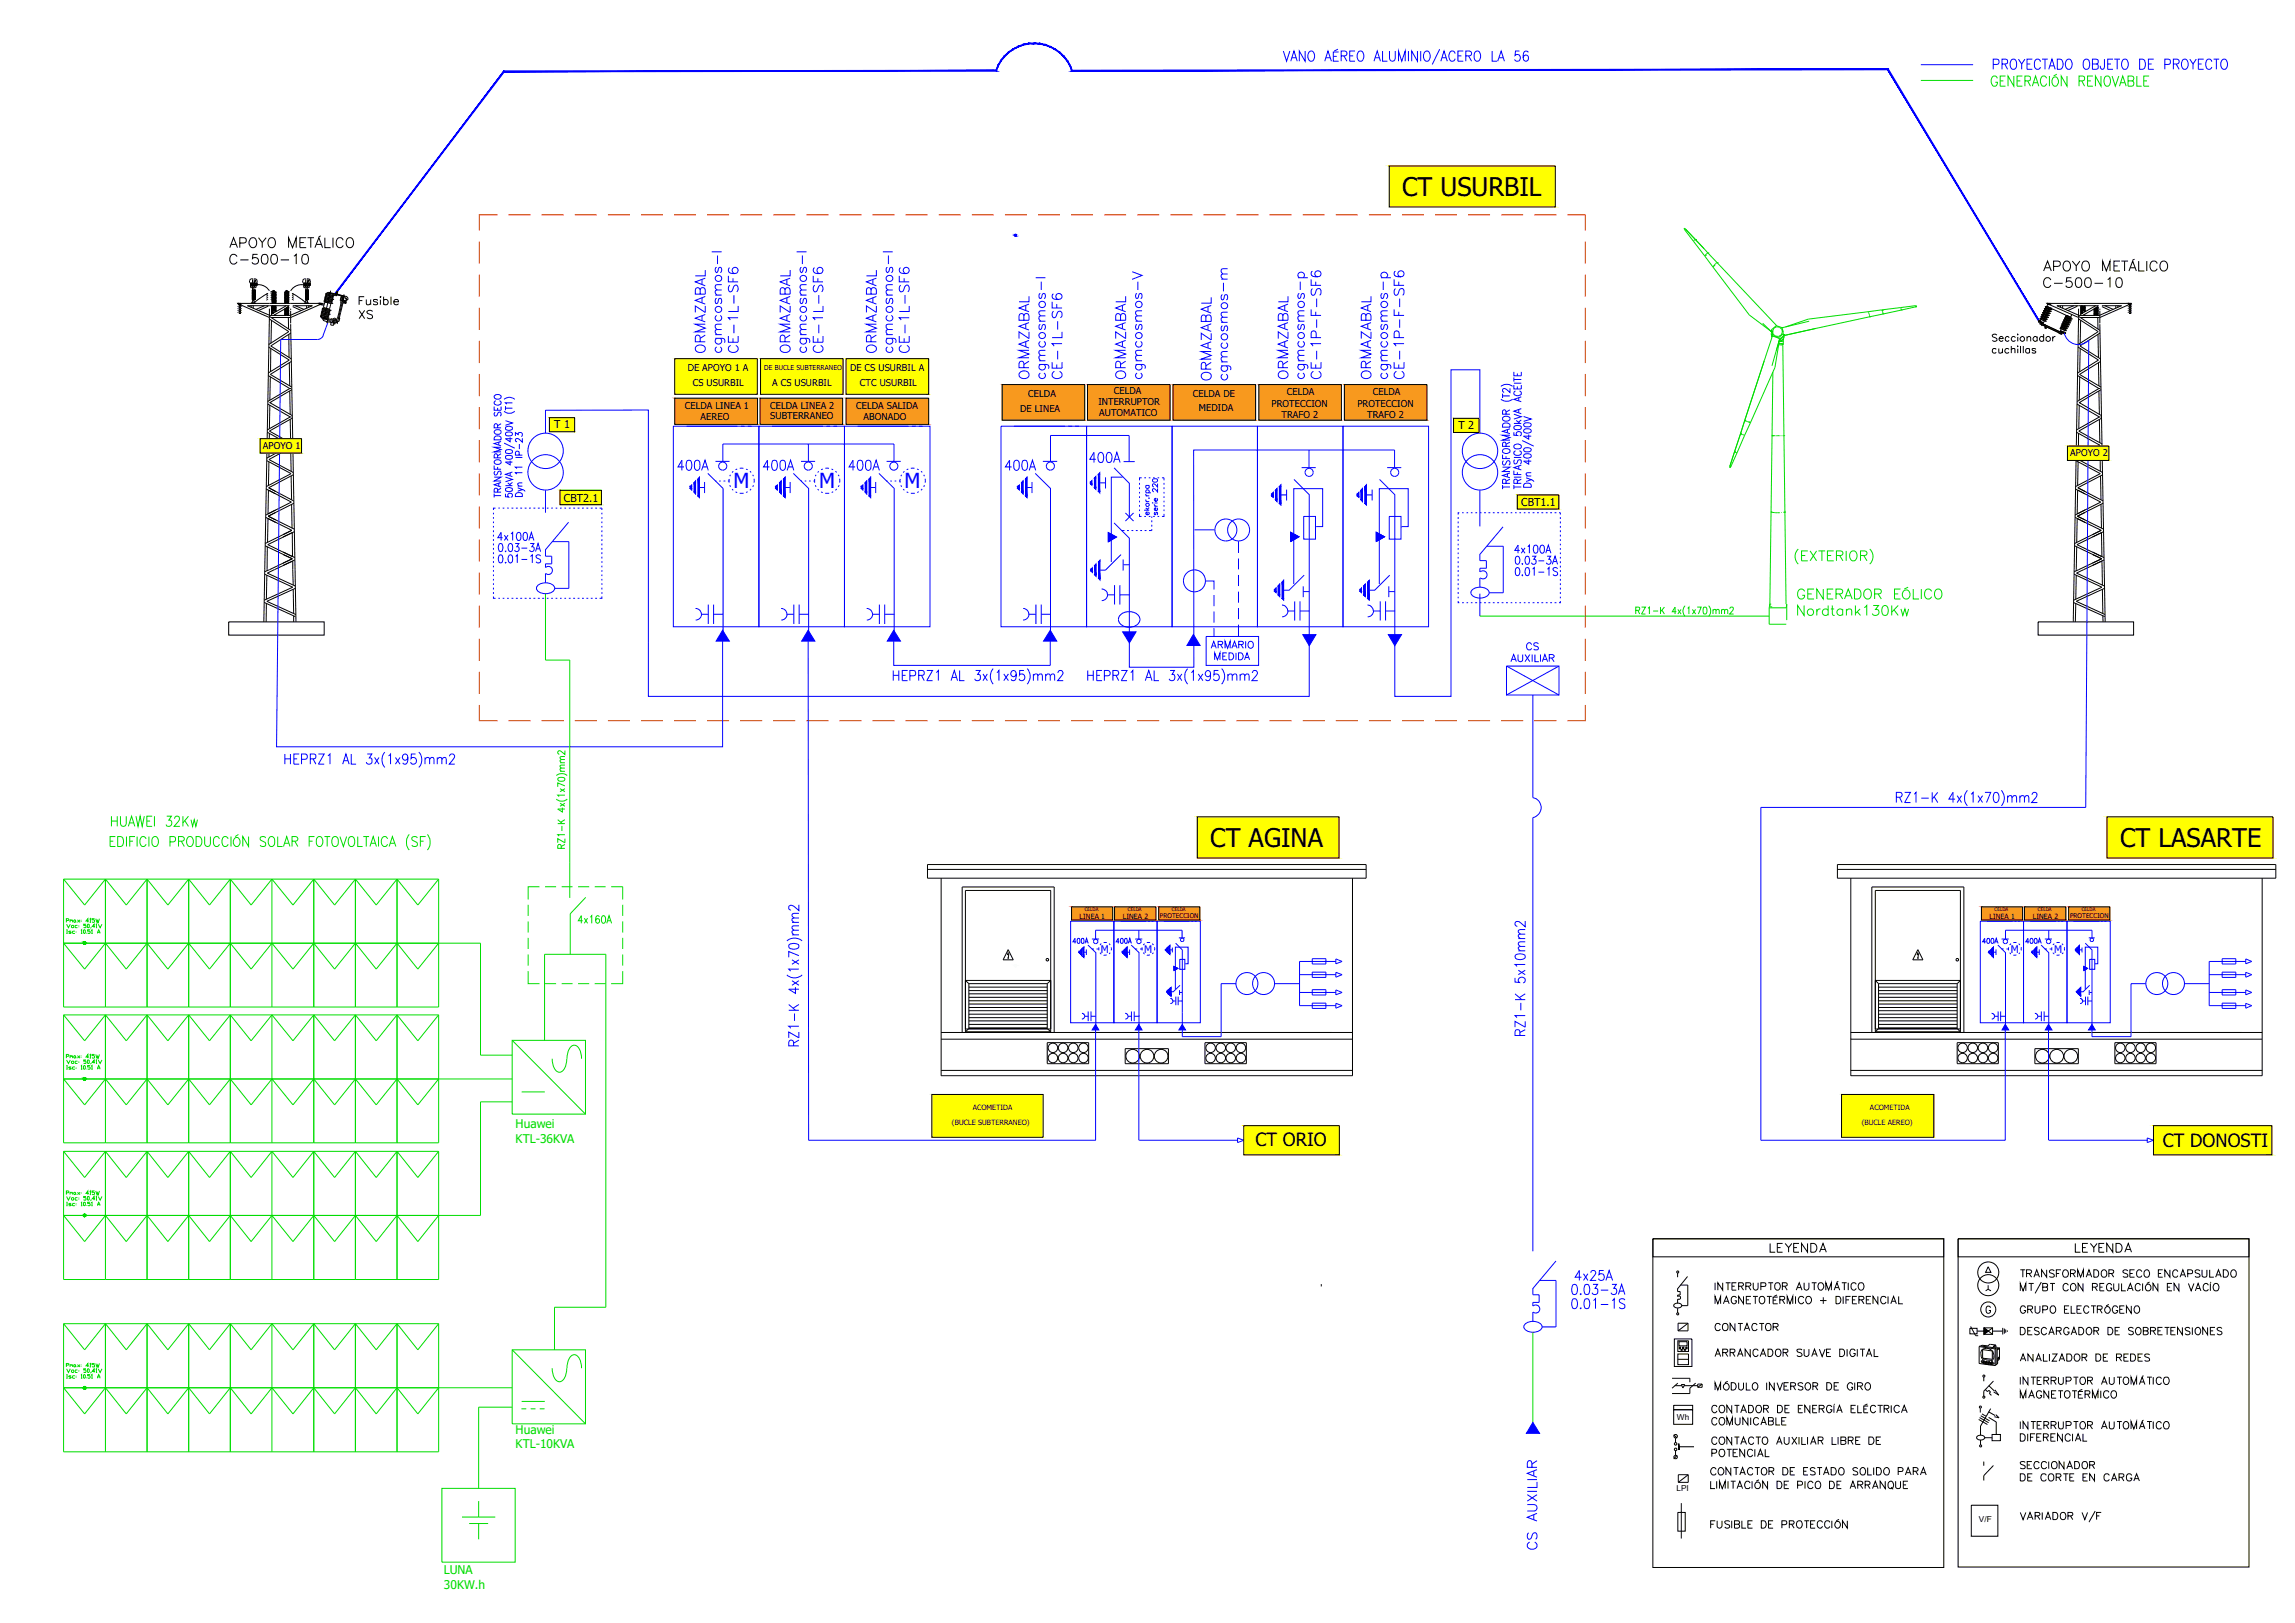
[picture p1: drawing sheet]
<svg xmlns="http://www.w3.org/2000/svg" width="420mm" height="297mm" viewBox="0 0 420 297" stroke-linecap="round" stroke-linejoin="round" font-family="sans-serif">
<defs><g id="words">
<g font-size="5.3" fill="#00f">
<text x="122.8" y="87.5">400A</text>
<text x="154.2" y="87.5">400A</text>
<text x="182.7" y="87.5">400A</text>
</g>
<g font-size="4.9" fill="#00f">
<text x="198.3" y="85.7">400A</text>
<text x="280.1" y="190.9" transform="rotate(-90 280.1 190.9)">RZ1-K 5x10mm2</text>
<text x="287.2" y="235.7">4x25A</text>
</g>
<g font-size="4.7">
<text x="256.7" y="35.9">CT USURBIL</text>
<text x="221.6" y="155">CT AGINA</text>
<text x="388.2" y="155">CT LASARTE</text>
</g>
<g font-size="4.4">
<text x="322.8" y="230.4">LEYENDA</text>
<text x="378.9" y="230.4">LEYENDA</text>
</g>
<g font-size="3.8" fill="#00f">
<text x="134.3" y="89.4">M</text>
<text x="149.9" y="89.4">M</text>
<text x="165.6" y="89.4">M</text>
</g>
<g font-size="3.3">
<text x="229.9" y="209.7">CT ORIO</text>
<text x="396" y="209.9">CT DONOSTI</text>
</g>
<g font-size="2.2" fill="#0d0">
<text x="94.4" y="206.4">Huawei</text>
<text x="94.4" y="209.2">KTL-36KVA</text>
<text x="94.4" y="262.4">Huawei</text>
<text x="94.4" y="265.1">KTL-10KVA</text>
<text x="81.2" y="288.1">LUNA</text>
<text x="81.3" y="290.8">30KW.h</text>
</g>
<g font-size="2">
<text x="101.5" y="78.4">T 1</text>
<text x="267" y="78.5">T 2</text>
<text x="103.3" y="91.8">CBT2.1</text>
<text x="278.5" y="92.6">CBT1.1</text>
</g>
<g font-size="1.9" fill="#00f">
<text x="201.5" y="174.4">M</text>
<text x="209.5" y="174.4">M</text>
<text x="368.1" y="174.4">M</text>
<text x="376" y="174.4">M</text>
</g>
<g font-size="1.7">
<text x="125.9" y="67.9">DE APOYO 1 A</text>
<text x="126.8" y="70.6">CS USURBIL</text>
<text x="141.4" y="70.6">A CS USURBIL</text>
<text x="155.6" y="67.9">DE CS USURBIL A</text>
<text x="157.4" y="70.6">CTC USURBIL</text>
<text x="125.4" y="74.8">CELDA LINEA 1</text>
<text x="128.3" y="76.9">AEREO</text>
<text x="141" y="74.8">CELDA LINEA 2</text>
<text x="141" y="76.7">SUBTERRANEO</text>
<text x="156.8" y="74.8">CELDA SALIDA</text>
<text x="158.1" y="76.9">ABONADO</text>
<text x="186.8" y="75.4">DE LINEA</text>
<text x="188.3" y="72.7">CELDA</text>
<text x="201.1" y="74.2">INTERRUPTOR</text>
<text x="201.3" y="76.1">AUTOMATICO</text>
<text x="203.9" y="72">CELDA</text>
<text x="218.4" y="72.6">CELDA DE</text>
<text x="219.5" y="75.2">MEDIDA</text>
<text x="232.8" y="74.5">PROTECCION</text>
<text x="234.6" y="76.4">TRAFO 2</text>
<text x="235.6" y="72.4">CELDA</text>
<text x="248.5" y="74.5">PROTECCION</text>
<text x="250.3" y="76.4">TRAFO 2</text>
<text x="251.3" y="72.4">CELDA</text>
<text x="48.1" y="82.2">APOYO 1</text>
<text x="379" y="83.5">APOYO 2</text>
</g>
<g font-size="1.5">
<text x="307" y="259.9">Wh</text>
<text x="306.9" y="272.8">LPI</text>
<text x="362.3" y="278.6">V/F</text>
</g>
<g font-size="1.3">
<text x="197.7" y="168.1">LINEA 1</text>
<text x="205.6" y="168.1">LINEA 2</text>
<text x="364.2" y="168.1">LINEA 1</text>
<text x="372.2" y="168.1">LINEA 2</text>
<text x="178.1" y="203.2">ACOMETIDA</text>
<text x="342.3" y="203.2">ACOMETIDA</text>
<text x="174.3" y="205.9">(BUCLE SUBTERRANEO)</text>
<text x="340.8" y="205.9">(BUCLE AEREO)</text>
</g>
<g font-size="1.2">
<text x="139.9" y="67.8">DE BUCLE SUBTERRANEO</text>
<text x="212.3" y="168">PROTECCION</text>
<text x="379" y="168">PROTECCION</text>
</g>
<g font-size=".9">
<text x="198.6" y="166.8">CELDA</text>
<text x="206.5" y="166.8">CELDA</text>
<text x="214.5" y="166.8">CELDA</text>
<text x="365.2" y="166.8">CELDA</text>
<text x="373.1" y="166.8">CELDA</text>
<text x="381.1" y="166.8">CELDA</text>
</g>
</g></defs>
<!-- layer: 0-OBJETO DE PROYECTO -->
<g fill="none" stroke="#0d0" stroke-width=".18">
<path d="M47.6 80.3h7.6v2.6h-7.6zM102.5 89.7h7.6v2.7h-7.6zM277.8 90.6h7.6v2.6h-7.6zM378.5 81.6h7.6v2.7h-7.6zM99.9 108.7v12.1h4.4v43.5M270.9 112.8h53M299.5 111.7h.6v-.5l-.6-.1v1.3M299.8 111.7l.4 .7M300.5 111.1h.7l-.7 1.3h.7M301.7 111.3l.3-.2v1.3M302.6 111.8h1M304 111.1v1.3"/>
<path d="M304.2 111.7l.5 .7M304.7 111.1l-.7 .9M306.9 112h-.7l.5-.9v1.3M307.2 111.5l.6 .9M307.8 111.5l-.6 .9M308.5 110.9a1.42 1.42 0 0 0 0 1.9M308.9 111.3l.3-.2v1.3M309.8 111.5l.6 .9M310.4 111.5l-.6 .9M310.7 111.1h.7l-.5 1.3M311.9 111.2h.4l.2 .5a.54 .54 0 0 1-.4 .7 .77 .77 0 0 1-.3-1.1zM312.8 110.9a1.42 1.42 0 0 1 0 1.9"/>
<path d="M313.6 111.7l.3-.2 .2 .1 .1 .8M313.6 111.5v.9M314.2 111.7l.2-.2 .3 .1v.8M315.2 111.7l.2-.2 .3 .1v.8M315.2 111.5v.9M315.7 111.7l.3-.2 .2 .1 .1 .8M316.7 111.4l.2-.3 .4 .1-.1 .5-.5 .7h.7M102.5 139.6h.9M103.4 139l-.8 .1-.1 .2 .3 .3M103.4 138.5h-.8l-.1 .3 .3 .2M103.4 137.4v.7l-.8-.7a.32 .32 0 0 0-.4 .2 .32 .32 0 0 0 .2 .4M101.9 146.2a1.48 1.48 0 0 0 1.9 0"/>
<path d="M101.9 141.9a1.62 1.62 0 0 1 1.9 0M102.1 150.7h1.3M102.1 150l.9 .7M102.2 142.4l.5-.1a.57 .57 0 0 1 .7 .3 .75 .75 0 0 1-1.3 0zM102.5 147l.9 .6M102.5 144.3l.9 .6M102.5 141.2h.9M102.7 155.3l-.1-.7h-.4l-.1 .7h1.3M102.9 151.2v.9M103 147.8v.8l-.9-.5h1.3M103.4 153.5v.7l-1.3-.7v.7M103.4 152.8h-1.3l.3 .2"/>
<path d="M103.4 145.5h-1.3l.3 .3M103.4 143.8l-1.3-.5v.7M103.4 140.6h-.8l-.1 .3 .3 .3M103.4 140l-.8 .1-.1 .2 .3 .3M103.4 154.5l-.7 .4M103.4 150l-.7 .5M103.4 147l-.9 .6M103.4 144.3l-.9 .6M80.3 172.6h7.7v20.5h5.8M104.4 167.2v7.5M80.3 197.5h13.5M95.5 199.8h4.2"/>
<path d="M99.7 190.4v-15.7h11.2v64.6h-9.4v7.7M93.8 201.7h-5.8v20.7h-7.7M80.3 254h13.5M93.8 257.5h-6.2v14.9M95.5 257.8h.9M95.5 256.5h4.2M97.2 257.8h.8M98.8 257.8h.9M280.6 243.9v16.4M84.6 277.7h6.1M85.9 278.8h3.5M87.6 274.7v3"/>
<path d="M87.6 278.8v2.9"/>
</g>
<!-- layer: 0-TEXTO -->
<g fill="none" stroke="#000" stroke-width=".18">
<path d="M302.6 226.7h53.3v60.2h-53.3zM302.6 226.7h53.3v3.3h-53.3zM306.5 238.8a.9 .9 0 0 1 1.4 .1 .84 .84 0 0 1-1.5 0zM307.1 233v.8M307.1 237.8v.7M307.1 239.4v.9M307.1 237.3a.32 .32 0 0 1 .5 0 .32 .32 0 0 1 0 .4 .32 .32 0 0 1-.5 0M307.6 235.2h1.4v3.8h-1.2M308.9 233.6l-1.8 2.3v.5h.5v.6h-.5v.3M314 238.6v-1.3l.5 1.3 .5-1.3v1.3M314 234.8v1.3M315.4 234.8v1.3l-.9-1.3v1.3"/>
<path d="M315.5 238.6l.6-1.3 .5 1.3M315.7 238.2h.7M315.9 234.8h.9M316.4 234.8v1.3M317.1 235.4h.5M317.9 234.8h-.8v1.3h.8M317.9 237.6a.53 .53 0 0 0-.8-.3 .53 .53 0 0 0-.2 .8 .47 .47 0 0 0 .5 .5 .47 .47 0 0 0 .5-.5h-.3M318.3 235.4l.8-.1 .1-.3-.1-.2h-.8v1.3M318.7 235.4l.5 .7M319.2 237.3v1.3l-.9-1.3v1.3M319.6 235.4l.8-.1 .1-.3-.1-.2h-.8v1.3M319.7 237.9h.5"/>
<path d="M320.1 235.4l.4 .7M320.5 237.3h-.8v1.3h.8M320.9 237.3h.9M321 234.8l.1 1.1a.43 .43 0 0 0 .4 .2 .43 .43 0 0 0 .4-.4v-.9M321.4 237.3v1.3M322.2 237.4a.62 .62 0 0 1 .9 .1 .62 .62 0 0 1-.1 .9 .55 .55 0 0 1-.8 .1 .55 .55 0 0 1-.1-.7zM322.4 235.4h.8l.1-.2-.1-.4h-.8v1.3M323.5 237.3h.9M323.7 234.8h.9M323.9 237.3v1.3M324.2 234.8v1.3M324.6 237.9h.6"/>
<path d="M325 234.9a.62 .62 0 0 1 .9 .1 .62 .62 0 0 1-.1 .9 .55 .55 0 0 1-.7 .1 .55 .55 0 0 1-.2-.7zM325.3 237l-.5 .3M325.5 237.4h-.9v1.2h.9M325.8 237.9l.9-.1v-.4l-.9-.1v1.3M326.3 235.4l.9-.1v-.4l-.9-.1v1.3M326.3 237.9l.4 .7M326.7 235.4l.5 .7M327.2 238.6v-1.3l.5 1.3 .5-1.3v1.3M328.7 237.3v1.3M328.8 236.1l.6-1.3 .5 1.3M329.1 235.7h.6M330.2 237.6a.55 .55 0 0 0-.7-.3 .55 .55 0 0 0-.3 .8 .5 .5 0 0 0 .4 .5 .5 .5 0 0 0 .6-.3"/>
<path d="M330.3 234.8v.9a.44 .44 0 0 0 .4 .4 .44 .44 0 0 0 .5-.4v-.9M330.7 237.4a.62 .62 0 0 1 1 .5 .62 .62 0 0 1-.9 .6l-.2-.4zM331.7 234.8h.9M332.1 234.8v1.3M333 234.9a.62 .62 0 0 1 .9 .5 .62 .62 0 0 1-.8 .6l-.3-.4zM333.2 238h1.2M333.8 237.4v1.2M334.3 236.1v-1.3l.5 1.3 .5-1.3v1.3M335.8 236.1l.5-1.3 .5 1.3M336 235.7h.6M336.1 237.3a.72 .72 0 0 1 .9 .3 .72 .72 0 0 1-.2 .9l-.7 .1zM336.5 234.5l-.2 .1"/>
<path d="M337.2 234.8h.9M337.4 237.3v1.3M337.7 234.8v1.3M337.9 237.9h.6M338.4 234.8v1.3M338.8 237.3h-.9v1.3M339.1 237.9h.5M339.8 235.1a.53 .53 0 0 0-.7-.3 .53 .53 0 0 0-.2 .8 .48 .48 0 0 0 .3 .5 .48 .48 0 0 0 .6-.3M339.9 237.3h-.8v1.3h.8M340.3 237.9l.8-.1 .1-.3-.1-.2h-.8v1.3M340.4 234.8a.67 .67 0 0 1 .9 .6 .67 .67 0 0 1-.7 .7 .8 .8 0 0 1-.2-1.3zM340.8 237.9l.4 .7"/>
<path d="M341.7 237.9h.5M342.5 237.3h-.8v1.3h.8M343.8 237.3v1.3l-.9-1.3v1.3M345.3 237.6a.55 .55 0 0 0-.8-.3 .55 .55 0 0 0-.2 .8 .5 .5 0 0 0 .4 .5 .5 .5 0 0 0 .6-.3M345.7 237.3v1.3M346.2 238.6l.5-1.3 .5 1.3M346.4 238.2h.6M347.6 237.3v1.3h.8M358.5 226.7h53.2v60.1h-53.2zM358.5 226.7h53.2v3.3h-53.2zM364 231.8l.5 1.1h-1zM364 236l.5 .2"/>
<path d="M364 236l-.5 .2M364 235.2v.8M364.4 239.3a.42 .42 0 0 0-.5-.3 .42 .42 0 0 0-.3 .6v.2a.42 .42 0 0 0 .4 .6 .42 .42 0 0 0 .4-.6h-.3M369.9 236.2v-1.3l.5 1.3 .5-1.3v1.3M369.9 232.4h.9M370.3 232.4v1.4M370.8 239.3a.5 .5 0 0 0-.5-.3 .5 .5 0 0 0-.4 .5v.3a.49 .49 0 0 0 .5 .6 .49 .49 0 0 0 .4-.6h-.3M371 233.1l.8-.1 .1-.4-.3-.2h-.6v1.4M371.2 239.6h.8l.1-.5-.9-.1v1.4M371.4 234.9h.9M371.5 233.1l.4 .7M371.6 239.6l.5 .8"/>
<path d="M371.9 234.9v1.3M372.4 233.8l.5-1.4 .5 1.4M372.6 239v1.1a.46 .46 0 0 0 .5 .3 .46 .46 0 0 0 .4-.4v-1M372.6 233.3h.6M373.7 234.6l-1.1 2.1M374 235.6l.8-.2v-.4l-.2-.1h-.6v1.3l.8-.1v-.4l-.2-.1M374 239.7l.8-.1v-.5l-.8-.1v1.4M374.7 232.4v1.4l-.9-1.4v1.4M375.3 234.9h.9M375.6 239a.68 .68 0 0 1 .8 .5 .68 .68 0 0 1-.4 .9 .72 .72 0 0 1-.7-.6 .72 .72 0 0 1 .3-.8zM375.8 234.9v1.3M376.1 232.6a.45 .45 0 0 0-.5-.2 .45 .45 0 0 0-.4 .5l.8 .3 .1 .4-.3 .2-.6-.2"/>
<path d="M376.5 233.1h.5M377.3 232.4h-.8v1.4M377.7 232.6a.63 .63 0 0 1 .9 .1 .63 .63 0 0 1-.1 .9 .63 .63 0 0 1-.8-.1 .63 .63 0 0 1 0-.9zM378 239.6h.5M378.7 235.2a.55 .55 0 0 0-.8-.2 .55 .55 0 0 0-.2 .7 .51 .51 0 0 0 .4 .6 .51 .51 0 0 0 .6-.3M378.8 239h-.8v1.4h.8M379.1 233.1l.7-.1 .1-.4-.3-.2h-.5v1.4M379.2 235.1a.55 .55 0 0 1 .7-.1 .55 .55 0 0 1 .2 .7 .54 .54 0 0 1-.7 .5 .54 .54 0 0 1-.3-.8zM379.2 239v1.4h.7M379.5 233.1l.4 .7M380.2 239.6h.6M380.4 233.8v-1.4l.5 1.4 .5-1.4v1.4"/>
<path d="M381.1 239h-.9v1.4h.9M381.3 234.9v1.3l-.9-1.3v1.3M381.9 233.8l.5-1.4 .5 1.4M382.1 233.3h.6M382.4 239.3a.5 .5 0 0 0-.5-.3 .5 .5 0 0 0-.4 .5v.3a.5 .5 0 0 0 .4 .6 .5 .5 0 0 0 .5-.4M382.8 239h.9M383.1 235.6l.8-.2v-.4l-.8-.1v1.3M383.3 239v1.4M383.3 232.4h.5a.75 .75 0 0 1 .4 .7 .75 .75 0 0 1-.4 .7h-.5zM383.5 235.6l.5 .6M384 239.6h.7l.1-.5-.8-.1v1.4M384.4 235.6h.5"/>
<path d="M384.4 239.6l.5 .8M384.8 232.6a.55 .55 0 0 1 .7-.1 .55 .55 0 0 1 .2 .7 .54 .54 0 0 1-.7 .5 .54 .54 0 0 1-.3-.8zM385.2 234.9h-.8v1.3h.8M386.1 233.1l.8-.2v-.4l-.8-.1v1.4M386.1 238.7l-.5 .3M386.5 233.1l.5 .7M386.6 235.2a.48 .48 0 0 0-.6-.3 .48 .48 0 0 0-.3 .5 .53 .53 0 0 0 .2 .8 .53 .53 0 0 0 .7-.2v-.3h-.3M387 234.9v1a.47 .47 0 0 0 .4 .4 .47 .47 0 0 0 .5-.4v-1M387.7 239.3a.5 .5 0 0 0-.6-.3 .5 .5 0 0 0-.4 .5v.3a.49 .49 0 0 0 .5 .6 .49 .49 0 0 0 .5-.6h-.4M388.1 239.6h.5M388.4 234.9v1.3h.8M388.9 239h-.8v1.4h.8"/>
<path d="M389.5 236.2l.5-1.3 .5 1.3M389.6 232.6a.45 .45 0 0 0-.6-.2 .45 .45 0 0 0-.3 .5l.7 .3 .2 .4-.4 .2-.5-.2M389.7 235.8h.6M389.9 233.1h.5M390.2 239v1.4l-.9-1.4v1.4M390.8 232.4h-.9v1.4h.9M390.9 239a.68 .68 0 0 1 .9 .5 .68 .68 0 0 1-.5 .9 .74 .74 0 0 1-.6-.6 .74 .74 0 0 1 .2-.8zM391.8 235.2a.48 .48 0 0 0-.5-.3 .48 .48 0 0 0-.4 .5 .53 .53 0 0 0 .2 .8 .53 .53 0 0 0 .7-.2M392.1 232.7a.55 .55 0 0 0-.7-.2 .55 .55 0 0 0-.2 .7 .51 .51 0 0 0 .4 .6 .51 .51 0 0 0 .5-.3M392.3 234.9v1.3M392.6 232.6a.55 .55 0 0 1 .8-.1 .55 .55 0 0 1 .1 .7 .54 .54 0 0 1-.7 .5 .54 .54 0 0 1-.3-.8zM393.5 234.6l-.5 .3"/>
<path d="M395.1 234.9v1.3l-.9-1.3v1.3M395.1 233.1h.5M395.9 232.4h-.8v1.4h.8M396.8 235.6h.5M397.3 232.4v1.4l-1-1.4v1.4M397.6 234.9h-.8v1.3h.8M398.7 232.7a.48 .48 0 0 0-.6-.3 .48 .48 0 0 0-.3 .5 .53 .53 0 0 0 .2 .8 .53 .53 0 0 0 .7-.2M398.9 234.9v1.3l-.9-1.3v1.3M399.1 233.8l.5-1.4 .5 1.4M399.3 233.3h.6M400.5 233.1h.8l.1-.2v-.4l-.9-.1v1.4M400.6 234.9l.6 1.3 .5-1.3"/>
<path d="M401.9 236.2l.5-1.3 .5 1.3M402.1 235.8h.7M402.8 232.6a.45 .45 0 0 0-.6-.2 .45 .45 0 0 0-.3 .5l.7 .3 .2 .4-.4 .2-.5-.2M403.1 232.4v1a.45 .45 0 0 0 .5 .4 .45 .45 0 0 0 .4-.4v-1M404.3 235.2a.48 .48 0 0 0-.6-.3 .48 .48 0 0 0-.3 .5 .53 .53 0 0 0 .2 .8 .53 .53 0 0 0 .7-.2M404.5 232.4v1.4h.8M404.7 234.9v1.3M404.8 234.6l-.1 .2M405.3 235.1a.63 .63 0 0 1 .9 .1 .63 .63 0 0 1-.1 .9 .63 .63 0 0 1-.9-.1 .63 .63 0 0 1 .1-.9zM405.6 233.8l.5-1.4 .6 1.4M405.8 233.3h.7M407 232.4h.5a.72 .72 0 0 1 .5 .7 .72 .72 0 0 1-.5 .7h-.5z"/>
<path d="M408.5 232.6a.55 .55 0 0 1 .7-.1 .55 .55 0 0 1 .2 .7 .54 .54 0 0 1-.7 .5 .54 .54 0 0 1-.3-.8zM306.1 252.3h3.3v.7M306.4 258h3.5v2.7h-3.5zM306.4 257.2h3.5v.8h-3.5zM306.5 245.1h3.3v5h-3.3zM306.6 253.6h1.3M307.2 245.4h1.9v1.9h-1.9zM307.2 247.8h1.9v2h-1.9zM307.2 248.8h1.9M307.2 253.1l-1.1 1M307.4 245.6h1.5v.7h-1.5zM307.5 246.6h.2z"/>
<path d="M307.5 246.8h.2zM307.8 247l.2 .1zM307.8 253.4h.6l-.3 .6zM308.1 246.6h.2zM308.1 246.8h.2zM308.3 253.6h2.5M308.4 247l.2 .1zM308.7 246.6h.2zM308.7 246.8h.2zM309 242.2v1.4h-1.8M309 242.2h-1.8v1.4M309 242.2l-1.8 1.4"/>
<path d="M310.4 253.1l-1 1v.9h-3.3M311.6 253.3h-.8v.6M311.6 253.3v.6h-.8M311.6 253.3l-.8 .6M314 248.3l.5-1.4 .5 1.4M314 254.4v-1.3l.5 1.3 .5-1.3v1.3M314.2 247.8h.6M314.3 257.5a.53 .53 0 0 0-.7-.2 .53 .53 0 0 0-.2 .7 .48 .48 0 0 0 .4 .6 .48 .48 0 0 0 .5-.4M314.3 259.7a.53 .53 0 0 0-.7-.2 .53 .53 0 0 0-.2 .8 .48 .48 0 0 0 .4 .5 .48 .48 0 0 0 .5-.3M314.8 257.4a.63 .63 0 0 1 .9 .1 .63 .63 0 0 1-.1 .8 .63 .63 0 0 1-.9 0 .63 .63 0 0 1 .1-.9zM314.8 259.6a.63 .63 0 0 1 .9 .1 .63 .63 0 0 1-.1 .9 .63 .63 0 0 1-.9-.1 .63 .63 0 0 1 .1-.9zM315 242.5a.55 .55 0 0 0-.8-.2 .55 .55 0 0 0-.2 .7 .51 .51 0 0 0 .4 .5 .51 .51 0 0 0 .6-.3"/>
<path d="M315.4 247.6l.8-.1 .1-.3-.1-.2-.8-.1v1.4M315.5 242.4a.63 .63 0 0 1 .9 .4 .63 .63 0 0 1-.7 .7l-.3-.3-.1-.5zM315.8 247.6l.5 .7M316.3 252.8l-.5 .3M316.7 247.6l.9-.2v-.4l-.9-.1v1.4M316.9 253.1a.73 .73 0 0 1 .9 .3 .73 .73 0 0 1-.2 .9l-.7 .1zM317 257.2v1.4l-.9-1.4v1.4M317.2 247.6l.4 .7M317.5 257.2h.9M317.6 242.2v1.3l-.9-1.3v1.3M317.7 259.4l.1 1.2a.43 .43 0 0 0 .4 .2 .43 .43 0 0 0 .4-.4v-1M318 257.2v1.4"/>
<path d="M318.1 248.3l.5-1.4 .5 1.4M318.2 242.2h.9M318.3 253.1v1.1a.46 .46 0 0 0 .5 .2 .46 .46 0 0 0 .4-.4v-.9M318.3 247.8h.6M318.6 242.2v1.3M318.7 258.6l.5-1.4 .5 1.4M318.9 258.1h.6M319.3 243.5l.5-1.3 .5 1.3M319.5 243.1h.6M319.7 253.1v1.3h.8M320 259.4v1.4l-.9-1.4v1.4M320.1 257.2a.72 .72 0 0 1 .9 .4 .72 .72 0 0 1-.2 .9l-.7 .1z"/>
<path d="M320.4 246.9v1.4l-.9-1.4v1.4M320.5 259.4v1.4M320.9 253.3l.3-.2a.68 .68 0 0 1 .6 .6 .68 .68 0 0 1-.6 .7l-.4-.5zM321.6 257.4a.63 .63 0 0 1 .9 .1 .63 .63 0 0 1-.1 .8 .63 .63 0 0 1-.9 0 .63 .63 0 0 1 .1-.9zM321.7 242.5a.55 .55 0 0 0-.8-.2 .55 .55 0 0 0-.2 .7 .51 .51 0 0 0 .4 .5 .51 .51 0 0 0 .6-.3M321.9 247.2a.53 .53 0 0 0-.8-.2 .53 .53 0 0 0-.2 .7 .48 .48 0 0 0 .4 .6 .48 .48 0 0 0 .6-.4M321.9 259.7a.53 .53 0 0 0-.7-.2 .53 .53 0 0 0-.2 .8 .48 .48 0 0 0 .4 .5 .48 .48 0 0 0 .5-.3M322.1 242.2h.9M322.2 248.3l.6-1.4 .5 1.4M322.5 247.8h.6M322.5 242.2v1.3M322.9 257.8h.7l.2-.3-.2-.3h-.7v1.4"/>
<path d="M323.3 257.8l.5 .8M323.3 242.4a.63 .63 0 0 1 1 .4 .63 .63 0 0 1-.7 .7l-.3-.1-.1-.4zM323.4 253.1v1.3M323.7 246.9a.72 .72 0 0 1 .8 .4 .72 .72 0 0 1-.2 .9l-.6 .1zM324.6 242.9l.8-.1 .1-.3-.1-.2-.8-.1v1.3M324.8 253.1v1.3l-.9-1.3v1.3M325.1 242.9l.4 .6M325.1 259.4v1.4h.8M325.3 247a.69 .69 0 0 1 .8 .4 .69 .69 0 0 1-.4 .9 .72 .72 0 0 1-.7-.5 .72 .72 0 0 1 .3-.8zM325.3 253.1l.5 1.3 .5-1.3M325.4 257.2h.5a.74 .74 0 0 1 .4 .7 .74 .74 0 0 1-.4 .7h-.5zM326.4 247.6l.9-.2v-.4l-.9-.1v1.4"/>
<path d="M326.6 253.7h.6M326.8 257.8h.5M326.9 247.6l.4 .7M327 259.4h-.8v1.4h.8M327.4 253.1h-.8v1.3h.8M327.6 257.2h-.8v1.4h.8M327.8 253.7l.8-.1 .1-.4-.9-.1v1.3M328.3 253.7l.4 .7M329.2 257.8h.5M329.9 247.1l-.3-.2-.6 .2 .1 .3 .7 .3 .1 .4a.59 .59 0 0 1-.9 0M330 257.2h-.8v1.4h.8M330.1 253.3a.45 .45 0 0 0-.6-.3 .45 .45 0 0 0-.3 .5l.7 .3 .2 .4a.54 .54 0 0 1-.9 0"/>
<path d="M330.3 246.9v1.2a.46 .46 0 0 0 .5 .2 .46 .46 0 0 0 .4-.4v-1M330.6 253.3l.1-.2a.66 .66 0 0 1 .8 .5 .66 .66 0 0 1-.4 .8 .71 .71 0 0 1-.5-1.1zM331.3 257.2v1.4l-.9-1.4v1.4M331.7 248.3l.5-1.4 .5 1.4M331.9 257.8h.5M331.9 253.7l.8-.1 .1-.3-.4-.2h-.5v1.3M331.9 247.8h.6M332.3 253.7l.5 .7M332.7 257.2h-.8v1.4h.8M333 257.8h.8l.2-.3-.2-.3h-.8v1.4M333.1 246.9l.5 1.4 .5-1.4M333.5 257.8l.5 .8"/>
<path d="M334.4 247.6h.5M334.4 253.1h.5a.74 .74 0 0 1 .4 .6 .74 .74 0 0 1-.4 .7h-.5zM335.2 246.9h-.8v1.4h.8M335.4 257.5a.55 .55 0 0 0-.8-.2 .55 .55 0 0 0-.2 .7 .49 .49 0 0 0 .5 .6 .49 .49 0 0 0 .5-.6h-.4M335.7 257.2v1.4M335.8 253.7h.5M335.9 256.9l-.2 .2M336.3 258.6l.5-1.4 .5 1.4M336.5 258.1h.6M336.6 253.1h-.8v1.3h.8M336.8 246.9h.5a.74 .74 0 0 1 .4 .7 .74 .74 0 0 1-.4 .7h-.5zM338.2 246.9v1.4"/>
<path d="M338.9 257.8h.5M339.2 253.4a.5 .5 0 0 0-.6-.3 .5 .5 0 0 0-.4 .5v.3a.49 .49 0 0 0 .5 .5 .49 .49 0 0 0 .5-.5h-.3M339.6 253.1v1.3M339.6 247.2a.55 .55 0 0 0-.7-.2 .55 .55 0 0 0-.2 .7 .49 .49 0 0 0 .5 .6 .49 .49 0 0 0 .4-.6h-.3M339.7 257.2h-.8v1.4h.8M340 246.9v1.4M340.1 253.7l.8-.1 .1-.3-.3-.2h-.6v1.3M340.1 257.2v1.4h.8M340.5 246.9h.9M340.5 253.7l.5 .7M341 246.9v1.4M341.2 257.9h.5"/>
<path d="M341.5 253.3l.2-.2a.66 .66 0 0 1 .8 .5 .66 .66 0 0 1-.4 .8 .71 .71 0 0 1-.6-1.1zM341.7 248.3l.5-1.4 .5 1.4M341.9 247.8h.6M341.9 256.9l-.6 .3M342 257.3h-.8v1.3h.8M343.1 246.9v1.4h.8M343.4 257.5a.53 .53 0 0 0-.8-.2 .53 .53 0 0 0-.2 .7 .48 .48 0 0 0 .4 .6 .48 .48 0 0 0 .6-.4M343.7 257.2h1M344.2 257.2v1.4M344.9 257.8h.8l.1-.3-.1-.3h-.8v1.4M345.4 257.8l.4 .8M346.2 257.2v1.4"/>
<path d="M347.7 257.5a.55 .55 0 0 0-.7-.2 .55 .55 0 0 0-.2 .7 .5 .5 0 0 0 .3 .6 .5 .5 0 0 0 .6-.4M348.1 258.6l.5-1.4 .6 1.4M348.3 258.1h.7M360.6 243.1h1.3v1h-1.3zM360.8 242.8l.9 1.7h.5M361.9 243.6h1.3M362.2 259.8l1.7 .9M362.3 246.5v3l3 .4M362.3 246.5l3 .4M362.3 246.5l.2-.2 2.9 .4M362.4 259.4l1.7 1M362.5 257.8v.7"/>
<path d="M362.6 259.1l1.6 .9M362.7 247.7v.5M362.7 248.2v.2a.41 .41 0 0 1 .3 .4 .41 .41 0 0 1-.3 .3l.1 .2 .4 .2M362.8 249.2l.1 .1M362.8 249.1v.1M362.8 258.8l.8 .4M362.9 247l-.3 .7M362.9 249.3l.4 .2M362.9 249.1l-.1 .1M363 247l1.7 .3v1.5l-1.7-.2zM363 249.2h.3l-.1 .2zM363.1 248.8l-.1 .2"/>
<path d="M363.1 248.7l1.3 .2M363.1 249.1h.3l-.1 .3-.3-.1zM363.2 252v.8M363.2 243h1.6v1.2h-1.6zM363.2 243l1.6 1.2M363.2 249.5l1 .3M363.3 249.5l1.1 .1M363.5 254.3l.4 .4 .2-.2 .3 .2-.2 .3 .4 .4M363.5 249.3l.3-.1-.1 .2zM363.6 249.2h.2l-.1 .2h-.2zM363.7 246.8l-.8 .2M363.8 246.8l.9 .4"/>
<path d="M364 249.4l.2-.1-.1 .2zM364.1 249.2l.2 .1-.1 .2-.2-.1zM364.1 259.4l1.4 .9v2.2M364.1 258.4l1.2 .7M364.1 253.6l1 1M364.3 246l-.4 .3-1.1-.1-.1 .1M364.4 246l.9 .2M364.4 249.4h.3l-.1 .1zM364.4 257.8l-1.8 3.2v1.7M364.5 249.3h.3l-.1 .3-.3-.1zM364.7 248.9v.3l.3 .2M364.7 249h-.3"/>
<path d="M364.7 249v.2M364.8 247.2l.2 .8-.1 .7M364.8 243.6h1.8M364.8 243l-1.6 1.2M364.9 248.7l-.2 .3M365 252.8l-1.8 1.8v.9M365 249.6l-.6 .1M365 249.4v.1M365 249.5l-.1 .2h-.6M365.2 254.4l.7 .9-.9-.6M365.3 246.9v3M365.3 246.2l-.4 .3 .7 .1v3"/>
<path d="M365.3 246.2h.1M365.4 246.2l-.4 .3M365.4 246.2v.3M365.4 258.9l.6 .6-.9-.2M365.4 246.7v3.1M365.4 246.7l-.1 .2M365.6 247.1l.5-.4v2.1l-.4 .2-.1 .6M365.6 249.6l-.3 .3M365.8 248.5v.2M365.9 248.4v.3M366 248.4v.3M366 246.7l-.4 .3"/>
<path d="M366 246.7h-.2l-.2 .1M366 246.7h.1M366 248.3v.3M366.1 248.3l-.5 .4M366.1 248.6l-.5 .3M366.6 243v1.2M366.9 243.1v1M367.2 243.3v.6M367.5 243.5v.2M369.9 242.9h.4a.74 .74 0 0 1 .5 .7 .74 .74 0 0 1-.5 .7h-.4zM369.9 249.1l.5-1.3 .5 1.3M369.9 255.9v-1.4l.5 1.4 .5-1.4v1.4"/>
<path d="M369.9 252v1.4M370.1 248.7h.6M371.2 243.6h.5M371.3 252v1.4l-.9-1.4v1.4M371.4 255.9l.5-1.4 .5 1.4M371.6 255.4h.6M371.8 252h.9M372.1 242.9h-.9v1.4h.9M372.2 247.8v1.3l-.9-1.3v1.3M372.2 252v1.4M372.7 249.1l.5-1.3 .5 1.3M372.9 248.7h.6"/>
<path d="M373 252.7h.5M373.3 243.1a.45 .45 0 0 0-.5-.2 .45 .45 0 0 0-.3 .5l.7 .3 .1 .4a.56 .56 0 0 1-.9 0M373.8 252h-.8v1.4h.8M373.8 254.8a.48 .48 0 0 0-.6-.3 .48 .48 0 0 0-.4 .5v.4a.47 .47 0 0 0 .5 .5 .47 .47 0 0 0 .5-.5h-.3M374.1 247.8v1.3h.8M374.2 252.7l.7-.1 .2-.3-.2-.2-.7-.1v1.4M374.6 252.7l.5 .7M374.7 243.3a.5 .5 0 0 0-.6-.4 .5 .5 0 0 0-.4 .5v.4a.5 .5 0 0 0 .4 .5 .5 .5 0 0 0 .6-.3M375.1 244.3l.5-1.4 .5 1.4M375.1 254.5v1.4l-.9-1.4v1.4M375.2 247.8v1.3M375.2 243.8h.7"/>
<path d="M375.5 252.7l.8-.1 .1-.3-.1-.2-.8-.1v1.4M375.6 255.2h.5M375.7 247.8h.9l-.9 1.3h.9M376 252.7l.4 .7M376.4 254.5h-.8v1.4h.8M376.5 243.6l.7-.1 .1-.4-.8-.2v1.4M376.8 254.5h.9M376.9 252v1.2a.43 .43 0 0 0 .5 .2 .43 .43 0 0 0 .3-.4v-1M376.9 243.6l.5 .7M377 249.1l.5-1.3 .5 1.3M377.2 248.7h.6M377.2 254.5v1.4"/>
<path d="M378.1 254.7l.1-.1a.68 .68 0 0 1 .8 .4 .68 .68 0 0 1-.4 .9 .71 .71 0 0 1-.7-.4 .71 .71 0 0 1 .2-.8zM378.2 252.8l.9-.1 .1-.2-.1-.4-.9-.1v1.4M378.4 247.8h.4a.69 .69 0 0 1 .5 .7 .69 .69 0 0 1-.5 .6h-.4zM378.8 243.3a.5 .5 0 0 0-.6-.4 .5 .5 0 0 0-.4 .5v.4a.49 .49 0 0 0 .5 .5 .49 .49 0 0 0 .5-.5h-.3M379.2 244.3l.5-1.4 .5 1.4M379.3 243.8h.7M379.3 254.5h.9M379.6 252h.9M379.8 254.5v1.4M379.9 248a.6 .6 0 0 1 .9 .5 .6 .6 0 0 1-.9 .4l-.2-.3zM380.1 252v1.4M380.5 255.3h.5"/>
<path d="M380.6 242.9h.4a.74 .74 0 0 1 .5 .7 .74 .74 0 0 1-.5 .7h-.4zM380.9 252.2l.1-.1a.69 .69 0 0 1 .8 .5 .69 .69 0 0 1-.4 .8 .71 .71 0 0 1-.6-.4 .71 .71 0 0 1 .1-.8zM381.2 248.4h.7l.2-.3-.2-.3h-.7v1.3M381.2 254.3l-.6 .2M381.3 254.7h-.8v1.2h.8M381.6 248.4l.5 .7M381.7 255.2l.8-.1 .1-.4-.9-.2v1.4M382.1 243.1l.2-.2a.68 .68 0 0 1 .7 .7 .68 .68 0 0 1-.7 .7l-.4-.5zM382.2 252.7l.8-.2v-.3l-.8-.2v1.4M382.2 255.2l.4 .7M382.6 252.7l.5 .7M383.1 255.9v-1.4l.5 1.4 .5-1.4v1.4"/>
<path d="M383.3 243.6l.8-.1 .1-.4-.9-.2v1.4M383.7 247.8h.5a.71 .71 0 0 1 .4 .7 .71 .71 0 0 1-.4 .6h-.5zM383.8 243.6l.4 .7M384.6 254.5v1.4M384.7 253.4l.5-1.4 .6 1.4M384.9 252.9h.7M385.1 248.4h.5M385.9 242.9a.73 .73 0 0 1 .8 .4 .73 .73 0 0 1-.2 .9l-.6 .1zM385.9 247.8h-.8v1.3h.8M386.1 254.8a.51 .51 0 0 0-.6-.3 .51 .51 0 0 0-.4 .5v.4a.5 .5 0 0 0 .4 .5 .5 .5 0 0 0 .6-.3M386.2 252v1.2a.46 .46 0 0 0 .5 .2 .46 .46 0 0 0 .4-.4v-1M386.6 254.7l.1-.1a.68 .68 0 0 1 .8 .4 .68 .68 0 0 1-.4 .9 .74 .74 0 0 1-.5-1.2z"/>
<path d="M387.2 243.6h.6M387.5 248.4h.8l.1-.3-.1-.3h-.8v1.3M387.6 252h.9M387.9 248.4l.5 .7M388 252v1.4M388.1 242.9h-.9v1.4h.9M388.8 252.2l.2-.1a.68 .68 0 0 1 .8 .5 .68 .68 0 0 1-.5 .8 .74 .74 0 0 1-.5-1.2zM388.8 248.4h.5M389.7 247.8h-.9v1.3h.9M390.1 247.8h.4a.71 .71 0 0 1 .5 .7 .71 .71 0 0 1-.5 .6h-.4zM390.1 253.4v-1.4l.6 1.4 .5-1.4v1.4M390.6 243.1a.45 .45 0 0 0-.6-.2 .45 .45 0 0 0-.3 .5l.7 .3 .2 .4a.54 .54 0 0 1-.9 0"/>
<path d="M391.1 243.1l.1-.1a.66 .66 0 0 1 .8 .5 .66 .66 0 0 1-.4 .8 .71 .71 0 0 1-.5-1.2zM391.4 248.4h.5M391.7 253.4l.5-1.4 .5 1.4M391.8 252.9h.7M392.3 247.8h-.9v1.3h.9M392.4 243.6l.7-.1 .2-.3-.4-.3h-.5v1.4l.8-.1 .1-.4-.4-.2M392.4 251.8l-.2 .1M392.4 259.9l-.2 .1M393.1 252h.9M393.5 248l-.3-.2-.6 .2 .2 .3 .5 .2 .2 .2-.1 .4h-.5l-.3-.2M393.5 252v1.4M393.7 243.6l.8-.1 .1-.3-.3-.3h-.6v1.4"/>
<path d="M394.2 243.6l.4 .7M394.2 252v1.4M395.1 243.6h.5M395.7 252.3a.48 .48 0 0 0-.6-.3 .48 .48 0 0 0-.3 .5v.4a.48 .48 0 0 0 .3 .5 .48 .48 0 0 0 .6-.3M395.9 242.9h-.8v1.4h.8M396.2 252.2l.1-.1a.67 .67 0 0 1 .9 .6 .67 .67 0 0 1-.7 .7l-.4-.5zM396.3 242.9h.9M396.7 242.9v1.4M397.4 243.6h.5M398.3 242.9h-.9v1.4h.9M399.5 242.9v1.4l-.8-1.4v1.4M400.9 243.1a.49 .49 0 0 0-.4-.2 .49 .49 0 0 0-.5 .4l.3 .2 .5 .2 .1 .4a.54 .54 0 0 1-.9 0"/>
<path d="M401.4 242.9v1.4M402 243.1l.3-.2a.68 .68 0 0 1 .6 .7 .68 .68 0 0 1-.6 .7l-.4-.5zM404.2 242.9v1.4l-.9-1.4v1.4M404.7 243.6h.5M405.5 242.9h-.8v1.4h.8M406.8 243.1a.49 .49 0 0 0-.5-.2 .49 .49 0 0 0-.4 .4l.2 .2 .6 .2 .1 .4a.54 .54 0 0 1-.9 0M306.4 262.6l.6 .6M306.7 263.2v.9M306.7 265.5v.8M307 266.3l-.6 .7M307.3 264.8h2.8M309.1 269.9h-1.8v1.4"/>
<path d="M309.1 269.9v1.4h-1.8M309.1 269.9l-1.8 1.4M313.2 271.1v1.3h.8M313.2 279h.5M313.4 266l.8-.1 .1-.2-.1-.4-.8-.1v1.4M314 278.3h-.8v1.4M314.2 268.9a.5 .5 0 0 0-.6-.3 .5 .5 0 0 0-.4 .5 .55 .55 0 0 0 .2 .8 .55 .55 0 0 0 .8-.3M314.3 271.1v1.3M314.3 263.3a.48 .48 0 0 0-.5-.3 .48 .48 0 0 0-.4 .5v.3a.48 .48 0 0 0 .4 .6 .48 .48 0 0 0 .5-.4M314.4 278.3v1.2a.46 .46 0 0 0 .5 .2 .46 .46 0 0 0 .4-.4v-1M314.7 268.8a.6 .6 0 0 1 .8 0 .6 .6 0 0 1 0 .8 .55 .55 0 0 1-.7 .3 .55 .55 0 0 1-.3-.8zM314.8 272.4v-1.3l.5 1.3 .5-1.3v1.3"/>
<path d="M314.8 263.2l.2-.2a.67 .67 0 0 1 .8 .6 .67 .67 0 0 1-.7 .8l-.4-.6zM314.8 265.4l.2-.1a.67 .67 0 0 1 .8 .6 .67 .67 0 0 1-.7 .7l-.4-.5zM316.1 260.8v-1.4l.6 1.4 .5-1.4v1.4M316.1 265.2h.9M316.4 271.1v1.3M316.6 265.2v1.4M316.7 278.5l-.3-.2-.6 .2 .1 .3 .7 .4 .1 .3a.54 .54 0 0 1-.9 0M316.9 268.6v1.3l-.9-1.3v1.3M316.9 271.1h.9M317 263v1.4l-.9-1.4v1.4M317 278.3v1.4M317.3 265.9h.5"/>
<path d="M317.3 271.1v1.3M317.4 268.6h.9M317.5 279l.8-.1 .2-.3-.2-.2-.8-.1v1.4l.9-.1 .1-.4-.4-.2M317.5 263h.9M317.8 268.6v1.3M318 272.4l.5-1.3 .5 1.3M318 263v1.4M318.1 265.2h-.8v1.4h.8M318.2 272h.7M318.5 269.9l.5-1.3 .5 1.3M318.7 264.4l.5-1.4 .5 1.4M318.7 269.5h.7"/>
<path d="M318.9 278.3v1.4h.8M318.9 263.9h.6M319.4 265.2v1.4l-.9-1.4v1.4M320 279h.5M320.4 271.4a.5 .5 0 0 0-.6-.3 .5 .5 0 0 0-.4 .5 .55 .55 0 0 0 .2 .8 .55 .55 0 0 0 .8-.3M320.8 271.1v1.3M320.8 278.3h-.8v1.4h.8M320.9 265.5a.51 .51 0 0 0-.6-.3 .51 .51 0 0 0-.4 .6v.3a.5 .5 0 0 0 .4 .5 .5 .5 0 0 0 .6-.3M320.9 268.9a.5 .5 0 0 0-.6-.3 .5 .5 0 0 0-.4 .5 .55 .55 0 0 0 .2 .8 .55 .55 0 0 0 .8-.3M321.1 263.3a.48 .48 0 0 0-.6-.3 .48 .48 0 0 0-.4 .5v.3a.48 .48 0 0 0 .4 .6 .48 .48 0 0 0 .6-.4M321.3 265.2v1.4M321.3 268.6h.9"/>
<path d="M321.4 263h1M321.7 268.6v1.3M321.8 266.6l.5-1.4 .5 1.4M321.9 263v1.4M321.9 266.1h.7M322 270.8l-.5 .3M322.4 260.8l.5-1.4 .5 1.4M322.5 278.3a.72 .72 0 0 1 .8 .4 .72 .72 0 0 1-.2 .9l-.6 .1zM322.5 260.3h.7M322.6 268.8a.55 .55 0 0 1 .7-.1 .55 .55 0 0 1 .2 .7 .54 .54 0 0 1-.7 .5 .54 .54 0 0 1-.3-.8zM322.7 263.2l.2-.2a.69 .69 0 0 1 .8 .5 .69 .69 0 0 1-.4 .9 .71 .71 0 0 1-.7-.5 .71 .71 0 0 1 .1-.7zM323.2 265.2v1.4h.7"/>
<path d="M323.6 271.1v1.3l-.9-1.3v1.3M323.8 260.1l.8-.1v-.4l-.8-.2v1.4h.6a.37 .37 0 0 0 .3-.4 .37 .37 0 0 0-.3-.3M323.8 279h.5M323.8 269.3l.9-.2v-.4l-.9-.1v1.3M324.3 269.3l.4 .6M324.6 278.3h-.8v1.4h.8M325.2 264.4l.6-1.4 .5 1.4M325.3 271.1a.75 .75 0 0 1 .9 .4 .75 .75 0 0 1-.2 .9h-.7zM325.4 263.9h.7M326.2 260.1h.5M326.2 279l.9-.1v-.4l-.9-.2v1.4M326.4 268.6h.5a.72 .72 0 0 1 .4 .7 .72 .72 0 0 1-.4 .6h-.5z"/>
<path d="M326.6 263l.1 1.1a.43 .43 0 0 0 .5 .3 .43 .43 0 0 0 .3-.4v-1M326.6 271.8h.6M327.5 271.1h-.9v1.3h.9M327.6 279l.7-.1 .2-.3-.2-.2-.7-.1v1.4M327.7 269.3h.6M328 279l.5 .7M328 263l1 1.4M328.6 268.6h-.9v1.3h.9M329 263l-1 1.4M329 278.5l.2-.1a.69 .69 0 0 1 .8 .5 .69 .69 0 0 1-.4 .8 .73 .73 0 0 1-.7-.4 .73 .73 0 0 1 .1-.8zM329.1 271.8h.8v-.5l-.2-.2h-.6v1.3M329.4 263v1.4"/>
<path d="M329.9 263v1.4h.7M330.2 269.3h.5M330.3 278.3h.9M330.5 271.1v1.3M330.8 278.3v1.4M330.9 263v1.4M331 268.6h-.8v1.3h.8M331.5 264.4l.5-1.4 .5 1.4M331.5 279h.5M331.6 263.9h.7M331.9 271.4a.55 .55 0 0 0-.7-.3 .55 .55 0 0 0-.2 .8 .51 .51 0 0 0 .4 .5 .51 .51 0 0 0 .5-.3M332.3 268.8a.45 .45 0 0 0-.5-.2 .45 .45 0 0 0-.3 .5l.7 .3 .1 .4-.3 .1-.6-.1"/>
<path d="M332.3 278.3h-.8v1.4h.8M332.4 271.3a.55 .55 0 0 1 .8-.1 .55 .55 0 0 1 .1 .7 .54 .54 0 0 1-.7 .5 .54 .54 0 0 1-.3-.8zM332.7 268.6h.9M332.9 263.6h.7l.1-.5-.8-.1v1.4M333.1 268.6v1.3M333.3 263.6l.5 .8M333.7 278.6a.51 .51 0 0 0-.6-.3 .51 .51 0 0 0-.4 .5v.4a.5 .5 0 0 0 .4 .5 .5 .5 0 0 0 .6-.4M333.8 269.9l.5-1.3 .6 1.3M334.1 269.5h.6M334.9 271.1a.75 .75 0 0 1 .9 .4 .75 .75 0 0 1-.2 .9h-.7zM335 278.6a.48 .48 0 0 0-.6-.3 .48 .48 0 0 0-.3 .5v.4a.48 .48 0 0 0 .3 .5 .48 .48 0 0 0 .6-.4M335.2 268.6h.5a.72 .72 0 0 1 .5 .7 .72 .72 0 0 1-.5 .6h-.5z"/>
<path d="M335.4 278.3v1.4M335.4 263v1.4h.8M336.3 271.8h.5M336.5 263v1.4M336.7 278.1l-.5 .2M336.7 268.8a.55 .55 0 0 1 .7-.1 .55 .55 0 0 1 .2 .7 .54 .54 0 0 1-.7 .5 .54 .54 0 0 1-.3-.8zM337 263.6h.8l.1-.3-.1-.3h-.8v1.4l.9-.2v-.3l-.3-.3M337.1 271.1h-.8v1.3h.8M338.2 278.3v1.4l-.9-1.4v1.4M338.4 263.6h.7l.1-.5-.8-.1v1.4M338.7 272.4l.5-1.3 .5 1.3M338.8 263.6l.5 .8"/>
<path d="M338.9 272h.7M339.7 263.6h.5M340.1 268.8a.49 .49 0 0 0-.5-.2 .49 .49 0 0 0-.4 .3l.1 .2 .6 .2 .2 .3v.2l-.3 .1-.6-.1M340.1 271.8l.8-.1 .1-.3-.3-.3h-.6v1.3M340.6 263h-.9v1.4h.9M340.6 271.8l.4 .6M340.7 268.8a.55 .55 0 0 1 .7-.1 .55 .55 0 0 1 .1 .7 .54 .54 0 0 1-.6 .5 .54 .54 0 0 1-.4-.8zM341.5 271.8l.8-.2v-.3l-.2-.2h-.6v1.3M341.9 268.6v1.3h.8M341.9 271.8l.4 .6M342.1 263h.5a.71 .71 0 0 1 .5 .7 .71 .71 0 0 1-.5 .7h-.5zM342.8 272.4l.5-1.3 .5 1.3"/>
<path d="M343 268.6v1.3M343 272h.7M343.5 263.6h.5M343.5 268.6a.75 .75 0 0 1 .9 .4 .75 .75 0 0 1-.2 .9h-.7zM344.3 263h-.8v1.4h.8M345 268.8a.55 .55 0 0 1 .7-.1 .55 .55 0 0 1 .2 .7 .56 .56 0 0 1-.7 .5 .56 .56 0 0 1-.4-.8zM345.1 271.1v1.3l-.9-1.3v1.3M345.8 271.3a.55 .55 0 0 1 .7-.1 .55 .55 0 0 1 .2 .7 .54 .54 0 0 1-.7 .5 .54 .54 0 0 1-.3-.8zM346.2 272.2l.4 .4M347 271.1v1a.45 .45 0 0 0 .5 .3 .45 .45 0 0 0 .4-.3v-1M347.5 269.3h.8l.1-.2-.1-.4-.8-.1v1.3M348.4 271.8h.6"/>
<path d="M348.8 269.9l.5-1.3 .6 1.3M349 269.5h.7M349.3 271.1h-.9v1.3h.9M350.3 269.3l.7-.1 .2-.2-.1-.3-.8-.1v1.3M350.7 269.3l.5 .6M351.6 269.9l.5-1.3 .5 1.3M351.8 269.5h.6M361.9 262.9a.9 .9 0 0 1 1.4 .2 .84 .84 0 0 1-1.4 0zM362.6 263.6v.8M363.2 267.5v.8M363.3 263.1h1.4M364.7 262.5h1.5v1.2h-1.5z"/>
<path d="M365 268.2l-1.8 1.9v.9M369.9 262.4h.4a.74 .74 0 0 1 .5 .7 .74 .74 0 0 1-.5 .7h-.4zM369.9 269.7h.4a.71 .71 0 0 1 .5 .7 .71 .71 0 0 1-.5 .6h-.4zM369.9 276.8l.5 1.3 .5-1.3M369.9 260.2v1.3M370.8 267.7l-.3-.2-.6 .2 .1 .3 .5 .2 .3 .2v.2l-.3 .2-.6-.2M371.1 278.1l.5-1.3 .6 1.3M371.1 268.1h.5M371.2 262.4v1.4M371.2 270.4h.5M371.3 260.2v1.3l-.9-1.3v1.3M371.3 277.7h.7"/>
<path d="M371.7 263h.5M371.8 260.2h.9M372 267.5h-.9v1.3h.9M372.1 269.7h-.9v1.3h.9M372.2 260.2v1.3M372.6 262.4h-.9v1.4M372.6 277.4h.7l.2-.3-.2-.3h-.7v1.3M372.9 263h.5M373 260.8h.5M373 277.4l.5 .7M373.3 267.8a.55 .55 0 0 0-.7-.3 .55 .55 0 0 0-.2 .8 .51 .51 0 0 0 .4 .5 .51 .51 0 0 0 .5-.3M373.7 262.4h-.8v1.4h.8"/>
<path d="M373.8 260.2h-.8v1.3h.8M373.9 276.8v1.3M374.1 263h.8v-.5l-.8-.1v1.4M374.2 260.8h.7l.2-.4-.4-.2h-.5v1.3M374.4 278.1l.5-1.3 .6 1.3M374.6 263l.4 .8M374.6 270a.55 .55 0 0 0-.7-.2 .55 .55 0 0 0-.3 .7 .51 .51 0 0 0 .4 .5 .51 .51 0 0 0 .6-.3M374.6 260.8l.5 .7M374.6 277.7h.6M374.7 267.8a.55 .55 0 0 0-.8-.3 .55 .55 0 0 0-.2 .8 .51 .51 0 0 0 .4 .5 .51 .51 0 0 0 .6-.3M375.1 267.5v1.3M375.1 269.9a.63 .63 0 0 1 1 .4 .63 .63 0 0 1-.7 .7l-.3-.1-.1-.4z"/>
<path d="M375.5 263h.5M375.5 260.8h.8l.1-.4-.3-.2h-.6v1.3M375.7 267.7a.63 .63 0 0 1 1 .3 .63 .63 0 0 1-.7 .8l-.4-.3v-.5zM375.8 276.8h.5a.71 .71 0 0 1 .4 .7 .71 .71 0 0 1-.4 .6h-.5zM376 260.8l.4 .7M376.3 262.4h-.8v1.4h.8M376.4 270.4l.8-.1 .1-.3-.1-.2-.8-.1v1.3M376.9 260.2v.9a.45 .45 0 0 0 .4 .4 .45 .45 0 0 0 .4-.4v-.9M376.9 270.4l.4 .6M377.3 277a.62 .62 0 0 1 .9 .1 .62 .62 0 0 1-.1 .8 .62 .62 0 0 1-.9-.1 .62 .62 0 0 1 .1-.8zM377.6 262.4v1.4l-.9-1.4v1.4M377.7 269.7h1"/>
<path d="M377.9 267.5v1.3l-.9-1.3v1.3M378.2 269.7v1.3M378.2 260.9l.9-.1 .1-.4-.4-.2h-.6v1.3M378.4 268.8l.5-1.3 .5 1.3M378.6 277.4l.8-.1v-.4l-.8-.1v1.3M378.6 268.4h.6M378.9 270.4h.5M379.1 262.7a.5 .5 0 0 0-.6-.3 .5 .5 0 0 0-.4 .5v.4a.51 .51 0 0 0 .4 .5 .51 .51 0 0 0 .6-.3M379.1 277.4l.4 .7M379.4 262.4v1.4M379.6 260.2h.9M379.7 269.7h-.8v1.3h.8"/>
<path d="M379.8 267.5a.72 .72 0 0 1 .9 .4 .72 .72 0 0 1-.3 .9h-.6zM379.9 263.8l.5-1.4 .6 1.4M380.1 260.2v1.3M380.1 263.3h.7M380.9 260.4l.3-.2a.68 .68 0 0 1 .6 .6 .68 .68 0 0 1-.6 .7l-.4-.3v-.5zM381.2 276.8l.5 1.3 .5-1.3M381.3 267.7a.62 .62 0 0 1 .9 .1 .62 .62 0 0 1-.1 .8 .62 .62 0 0 1-.9-.1 .62 .62 0 0 1 .1-.8zM381.3 262.4v1.4h.8M381.3 270.4h.5M382.2 260.8h.7l.1-.5-.8-.1v1.3M382.2 269.7h-.9v1.3h.9M382.6 268.1l.8-.1v-.4l-.8-.1v1.3"/>
<path d="M382.6 260.8l.5 .7M383 268.1l.5 .7M383.5 269.7v1.3l-.9-1.3v1.3M383.6 276.5l-1.2 2.1M383.8 277.4h.5M384.7 276.8h-.9v1.3M384.7 261.5l.5-1.3 .6 1.3M384.9 261.1h.7M386.2 260.2v.9a.45 .45 0 0 0 .4 .4 .45 .45 0 0 0 .5-.4v-.9M386.2 270a.55 .55 0 0 0-.8-.2 .55 .55 0 0 0-.2 .7 .51 .51 0 0 0 .4 .6 .51 .51 0 0 0 .6-.4M386.5 271l.6-1.3 .5 1.3M386.7 270.6h.6"/>
<path d="M387.6 260.2h.9M387.9 270.4l.9-.2v-.3l-.9-.2v1.3M388 260.2v1.3M388.4 270.4l.4 .6M388.8 260.4l.2-.1a.66 .66 0 0 1 .8 .4 .66 .66 0 0 1-.5 .8 .69 .69 0 0 1-.6-.4 .69 .69 0 0 1 .1-.7zM390.1 261.5v-1.3l.6 1.3 .5-1.3v1.3M390.3 270a.55 .55 0 0 0-.8-.2 .55 .55 0 0 0-.2 .7 .49 .49 0 0 0 .5 .6 .49 .49 0 0 0 .5-.6h-.4M390.7 271l.5-1.3 .5 1.3M390.8 270.6h.7M391.7 261.5l.5-1.3 .5 1.3M391.8 261.1h.7M393.1 260.2h.9"/>
<path d="M393.5 260.2v1.3M394.2 260.2v1.3M395.7 260.5a.48 .48 0 0 0-.6-.3 .48 .48 0 0 0-.3 .5v.3a.48 .48 0 0 0 .3 .5 .48 .48 0 0 0 .6-.3M396.2 260.4l.1-.1a.66 .66 0 0 1 .8 .2 .66 .66 0 0 1-.1 .9l-.1 .1a.66 .66 0 0 1-.8-.3 .66 .66 0 0 1 .1-.8z"/>
<circle cx="307.1" cy="232.8" r=".19"/>
<circle cx="364" cy="235.2" r="1.93"/>
<circle cx="364" cy="232.9" r="1.93"/>
<circle cx="364" cy="239.7" r="1.38"/>
<circle cx="385.8" cy="239.7" r=".59"/>
<circle cx="393.3" cy="235.6" r=".6"/>
<circle cx="307.1" cy="240.5" r=".19"/>
<circle cx="316" cy="253.8" r=".59"/>
<circle cx="362.6" cy="257.5" r=".19"/>
<circle cx="363.2" cy="255.7" r=".19"/>
<circle cx="363.2" cy="251.8" r=".19"/>
<circle cx="306.8" cy="266.7" r=".32"/>
<circle cx="306.8" cy="262.9" r=".32"/>
<circle cx="306.8" cy="265.3" r=".23"/>
<circle cx="306.8" cy="264.3" r=".23"/>
<circle cx="321.8" cy="271.8" r=".59"/>
<circle cx="336.4" cy="279" r=".59"/>
<circle cx="362.6" cy="264.6" r=".19"/>
</g>
<g fill="#000" stroke="#000" stroke-width=".18">
<path d="M363.2 243l.8 .6h-.8zM363.2 243.6v.6l.8-.6z"/>
<path d="M307.3 264.3l.1 1zM307.3 264.3l.1 1z"/>
</g>
<!-- layer: 0 -->
<g fill="none" stroke="#000" stroke-width=".18">
<path d="M42.1 45.3l.7-1.8 .7 1.8M42.3 44.7h.9M43.4 47a.68 .68 0 0 0-.8-.5 .68 .68 0 0 0-.5 .7 .75 .75 0 0 0 .2 1 .75 .75 0 0 0 1-.1l.1-.2M43.6 56.1l-.1 .1M43.6 57.2h-.1M43.6 56.8l-.1 .1M43.6 55.5v.2h.4v-.2M43.7 56l-.1 .1M43.7 56.4l-.2 .1M43.7 57.1h-.1M43.7 56.8h-.1M43.7 56h.3"/>
<path d="M43.7 56.4h.3M43.7 57.1h.3M43.7 56.8h.3M43.8 56.3h.1M43.8 56.6h.1M43.8 57.3h.1M43.8 57h.1M43.8 56h.1M43.9 56.3h-.1M43.9 56.6h-.1M43.9 56.9l-.1 .1M43.9 55.9h-.1"/>
<path d="M43.9 56.3h.1M43.9 56.7h.1M43.9 56.6h.1M43.9 57.3h.1M43.9 57h.1M43.9 56h.1M43.9 55.9v.1M43.9 44.5h.8a.49 .49 0 0 0 .4-.5 .49 .49 0 0 0-.4-.5h-.8v1.8M43.9 55.9h.1M43.9 56.9v.1M44 47.6h1.5M44 56l.1 .1"/>
<path d="M44 56.4l.2 .1M44 57.1h.1M44 56.8h.1M44.1 56.1l.1 .1M44.1 57.2h.1M44.1 56.8l.1 .1M45.7 51.3v.4M45.7 51.7l.1 .1M45.8 51.2l-.1 .1M45.8 51.8h.2M45.8 43.8a.66 .66 0 0 1 .8-.3 .66 .66 0 0 1 .4 .7 .78 .78 0 0 1-.2 .9 .78 .78 0 0 1-.8 .1l-.2-.1a1.02 1.02 0 0 1 0-1.3zM45.8 52.3h.3v.3h-.2z"/>
<path d="M45.9 51.8h.1M45.9 51.9h.1M45.9 52h.1M45.9 52.2h.1M45.9 52.1h.1M45.9 52h.2M45.9 52.1h.2M45.9 52.2h.2M45.9 51.9h.2M45.9 55.5h.2v-.2h.5v.2h.2M46 56v.2M46 51.8h.1"/>
<path d="M46 51h.1M46 51l-.3 .3M46.1 51.8h.1M46.1 52.2h.1M46.1 52.1h.1M46.1 52h.1M46.1 51.9h.1M46.1 52.4h.1M46.1 52.6h.1M46.2 51l.1 .1M46.2 53.1h.1M46.2 53.2h.1"/>
<path d="M46.2 53.3h.4M46.2 53.4h.1M46.2 53.5h.1M46.2 53.5l.4 .1M46.2 53.7h.1M46.2 53.6h.1M46.2 53.8h.1M46.2 53.9h.1M46.2 54h.1M46.2 54.2h.1M46.2 54.1h.1M46.2 54.3h.1"/>
<path d="M46.2 54.3l.4 .1M46.2 54.4h.1M46.2 54.6h.1M46.2 54.6l.4 .1M46.2 54.7h.1M46.2 54.8h.1M46.2 53.1h.4M46.2 52.4h.4l-.1 .2h-.3zM46.2 53.4h.4M46.2 53.7h.4M46.2 53.6v.1M46.2 53.7v.1"/>
<path d="M46.2 53.8h.4M46.2 53.9h.4M46.2 54h.4M46.2 54.2h.4M46.2 54.5h.4M46.2 54.7h.4M46.2 54.8h.4M46.2 53.3h.1M46.2 52.6h.1M46.2 51.1v.6l.3 .5h-.3l.1-.2M46.2 52.6v.4M46.2 53.5v.1"/>
<path d="M46.2 53.9v.1M46.2 54v.1M46.2 54.5h.1M46.2 54.8v.2M46.2 55h.3l.1 .5M46.2 55v.5M46.3 53l-.1 .2M46.3 53.1l-.1 .1M46.3 53.3h-.1M46.3 53.4l-.1 .1M46.3 53.6h-.1M46.3 53.7h-.1"/>
<path d="M46.3 53.8l-.1 .1M46.3 53.9l-.1 .1M46.3 54.1h-.1M46.3 54.2l-.1 .1M46.3 54.3l-.1 .1M46.3 54.5l-.1 .1M46.3 54.6l-.1 .1M46.3 51.7l-.1 .1 .2 .3M46.3 52.4v-.3h.2v.3M46.3 52.3h.2M46.4 56v.4M46.4 52.3a2.35 2.35 0 0 1 2.9 .9"/>
<path d="M46.5 53.3h.1M46.5 53.4h.1M46.5 54.2h.1M46.5 54.3h.1M46.5 52.6v.4M46.5 53.1v.1M46.5 53.5v.1M46.5 53.7h.1M46.5 53.8h.1M46.5 53.9v.1M46.5 54v.1M46.5 54.5h.1"/>
<path d="M46.5 54.6h.1M46.5 54.7v.1M46.5 54.8v.2M46.5 53l.1 .1M46.5 53.1l.1 .1M46.5 53.4l.1 .1M46.5 53.8l.1 .1M46.5 53.9l.1 .1M46.5 54.1h.1M46.5 54.2l.1 .1M46.5 54.5l.1 .1M46.5 54.7l.1 .1"/>
<path d="M46.6 51.8h.1M46.6 53.1h.1M46.6 53.2h.1M46.6 53.4h.1M46.6 53.5h.1M46.6 53.6h.1M46.6 53.7h.1M46.6 53.8h.1M46.6 53.9h.1M46.6 54h.1M46.6 54.1h.1M46.6 54.2h.1"/>
<path d="M46.6 54.3h.1M46.6 54.4h.1M46.6 54.6h.1M46.6 54.7h.1M46.6 54.8h.1M46.6 53.6v.1M46.6 53.7v.1M46.6 52.4h.1M46.6 52.6h.1M46.6 52.3h.3v.3h-.2zM46.6 51h.1M46.6 51l-.1 .7"/>
<path d="M46.7 51.9h.1M46.7 52h.1M46.7 52.1h.1M46.7 52.2h.1M46.7 51.8h.1M46.7 52h.2M46.7 52.1h.2M46.7 52.2h.2M46.7 51.9h.2M46.7 51.4l-.3 .5M46.7 51.5l-.3 .5M46.8 51l.2 .3"/>
<path d="M46.8 52h.1M46.8 52.1h.1M46.8 52.2h.1M46.8 51.8h.1M46.8 51.9h.1M46.9 51.9h.1M46.9 52h.1M46.9 52.1h.1M46.9 52.2h.1M46.9 51.8h.1M47 51.8h-.4M47 51.2l.1 .1"/>
<path d="M47.1 51.3l-.1 .5M47.2 46.6h-.9l-.1 .7a.63 .63 0 0 1 1 0 .63 .63 0 0 1-.1 .9 .63 .63 0 0 1-1-.2M47.3 43.5l.7 .9v.9M48.1 46.6a.61 .61 0 0 1 .9 .3 1.47 1.47 0 0 1-.2 1.3 .63 .63 0 0 1-.9-.2 1.47 1.47 0 0 1 .2-1.4zM48.4 56l-1.5 .6M48.7 43.5l-.7 .9M48.9 54.9h.1M48.9 54.4v.2M49 54.7l-.1 .1M49 54.4l-.1 .1M49 54l-.1 .3M49 53.7l-.1 .2"/>
<path d="M49 53.7l-2.3 1.6M49.1 56l-1.8 .8M49.2 43.8a.66 .66 0 0 1 .8-.3 .66 .66 0 0 1 .4 .7 .78 .78 0 0 1-.2 .9 .78 .78 0 0 1-.8 .1 1.15 1.15 0 0 1-.2-1.4zM49.3 58.4l3.6 2.3-3.7 2.4M49.3 56.5v1.6M49.3 58.1l-1 55.7M49.3 58.1l-5.9-2.6h15.7l-5.9 2.6h-3.5M49.3 57.7h3.9M49.3 57.9l4 2.6M49.6 54.7l.2 .1M49.6 54.4l.1 .1M49.6 54l.1 .3"/>
<path d="M49.6 53.7l.2 .2M49.7 56v1.7M49.7 58.1v.1M49.7 58.6l-.1 4.2M49.7 54.4v.2M49.8 54.9h-.1M49.8 53.9h-.1M49.8 53.5h.1M49.8 53.9h.1M49.8 54h.1M49.8 54.4h.1M49.8 54.6h.1"/>
<path d="M49.8 55h.1M49.8 55.1h.1M49.8 56.2h.1M49.8 56.4h.1M49.8 56.8h.1M49.8 57h.1M49.8 57.3h.1M49.8 53.7h.1M49.8 54.2v.1M49.8 54.8h.1M49.8 55.3v.1M49.8 55.5h.1"/>
<path d="M49.8 56v.1M49.8 56.6h.1M49.8 57.1v.1M49.8 53.8h.1M49.8 54.2h.1M49.8 54.9h.1M49.8 55.3h.1M49.8 55.4h.1M49.8 56h.1M49.8 56.1h.1M49.8 56.9h.1M49.8 57.1h.1"/>
<path d="M49.8 57.2h.1M49.8 46.6a.63 .63 0 0 1 .9 .3 1.11 1.11 0 0 1-.5 1.4h-.1a.96 .96 0 0 1-.4-1.4zM49.8 53.5h.5M49.8 53.7h.5M49.8 53.9h.5M49.8 54.3h.5M49.8 54.5h.5M49.8 55h.5M49.8 54.1h.5M49.8 54.6h.5M49.8 54.8h.5M49.8 55.2h.5"/>
<path d="M49.8 55.4h.5M49.8 56.3h.5M49.8 56.5h.5M49.8 56.6h.5M49.8 56.8h.5M49.8 57.2h.4M49.8 57.4h.1M49.8 56.1h.5M49.9 53.4l-.1 .1M49.9 53.6h-.1M49.9 53.7l-.1 .1M49.9 53.9l-.1 .1"/>
<path d="M49.9 54.1l-.1 .1M49.9 54.3h-.1M49.9 54.5l-.1 .1M49.9 54.7h-.1M49.9 54.8l-.1 .1M49.9 55l-.1 .1M49.9 55.2l-.1 .1M49.9 55.4h-.1M49.9 55.9l-.1 .1M49.9 56.1l-.1 .1M49.9 56.3l-.1 .1M49.9 56.5h-.1"/>
<path d="M49.9 56.6l-.1 .1M49.9 56.9h-.1M49.9 57l-.1 .1M49.9 57.2l-.1 .1M49.9 53.4h.1M49.9 55.4h.1M49.9 56.5h.1M50 53.4h.1M50 53.3h.1M50 53.2l.1 .2zM50.1 53.2l-.2 .1M50.1 53.2h.1"/>
<path d="M50.1 53.2l-.6 .3M50.2 53.2h.1M50.2 53.2l.1 .1M50.2 53.4h.1M50.2 53.5v.1M50.2 53.7h.1M50.2 53.9v.1M50.2 54.1h.1M50.2 54.3h.1M50.2 54.5h.1M50.2 54.6v.1M50.2 54.8h.1"/>
<path d="M50.2 55v.1M50.2 55.2h.1M50.2 55.4h.1M50.2 56.1h.1M50.2 56.3h.1M50.2 56.5h.1M50.2 56.6v.1M50.2 56.8v.1M50.3 53.4l.1 .1M50.3 53.6h.1M50.3 53.7l.1 .1M50.3 53.9l.1 .1"/>
<path d="M50.3 54.1l.1 .1M50.3 54.3h.1M50.3 54.5l.1 .1M50.3 54.7h.1M50.3 54.8l.1 .1M50.3 55l.1 .1M50.3 55.2l.1 .1M50.3 55.4h.1M50.3 55.9l.1 .1M50.3 56.1l.1 .1M50.3 56.3l.1 .1M50.3 56.5h.1"/>
<path d="M50.3 56.6l.1 .1M50.3 56.9h.1M50.3 57v.1M50.3 57.6h.1M50.3 53.5h.1M50.3 53.7h.1M50.3 53.9h.1M50.3 53.8h.1M50.3 54h.1M50.3 54.4h.1M50.3 54.6h.1M50.3 54.8h.1"/>
<path d="M50.3 55h.1M50.3 54.9h.1M50.3 55.1h.1M50.3 55.3h.1M50.3 55.5h.1M50.3 56.1h.1M50.3 56h.1M50.3 56.2h.1M50.3 56.4h.1M50.3 56.6h.1M50.3 56.8h.1M50.3 57h.1"/>
<path d="M50.3 57.7h.1M50.4 53.5h.1M50.4 53.9h.1M50.4 54h.1M50.4 54.4h.1M50.4 54.6h.1M50.4 55h.1M50.4 55.1h.1M50.4 56.2h.1M50.4 56.4h.1M50.4 56.8h.1M50.4 57h.1"/>
<path d="M50.4 53.7h.1M50.4 54.2v.1M50.4 54.8h.1M50.4 55.3v.1M50.4 55.5h.1M50.4 56v.1M50.4 56.6h.1M51.4 47.6h1.5M52.1 53.5h.1M52.1 53.9h.1M52.1 54h.1M52.1 54.4h.1"/>
<path d="M52.1 54.6h.1M52.1 55h.1M52.1 55.1h.1M52.1 56.8h.1M52.1 57h.1M52.1 57.3h.1M52.1 57.5h.1M52.1 53.7h.1M52.1 54.2v.1M52.1 54.8h.1M52.1 55.3v.1M52.1 55.5h.1"/>
<path d="M52.1 56.6h.1M52.1 57.1v.1M52.1 57.7h.1M52.2 53.5h.1M52.2 53.7h.1M52.2 53.8h.1M52.2 53.9h.1M52.2 54h.1M52.2 54.2h.1M52.2 54.4h.1M52.2 54.6h.1M52.2 54.8h.1"/>
<path d="M52.2 54.9h.1M52.2 55h.1M52.2 55.1h.1M52.2 55.3h.1M52.2 55.4h.1M52.2 55.5h.1M52.2 56.4h.1M52.2 56.6h.1M52.2 56.8h.1M52.2 56.9h.1M52.2 57h.1M52.2 57.1h.1"/>
<path d="M52.2 57.2h.1M52.2 57.3h.1M52.2 57.5h.1M52.2 57.7h.1M52.2 53.5h.5M52.2 53.7h.5M52.2 53.9h.5M52.2 54.3h.5M52.2 54.5h.5M52.2 55h.5M52.2 54.1h.5M52.2 54.6h.5"/>
<path d="M52.2 54.8h.5M52.2 55.2h.5M52.2 55.4h.5M52.2 56.5h.5M52.2 56.6h.5M52.2 56.8h.5M52.2 57h.5M52.2 57.2h.5M52.2 57.4h.5M52.2 57.6h.5M52.2 53.4v.1M52.2 53.6h.1"/>
<path d="M52.2 53.7v.1M52.2 53.9v.1M52.2 54.1v.1M52.2 54.3h.1M52.2 54.5v.1M52.2 54.7h.1M52.2 54.8v.1M52.2 55v.1M52.2 55.2v.1M52.2 56.5h.1M52.2 56.6v.1M52.2 57.2v.1"/>
<path d="M52.2 57.4v.1M52.2 57.6h.1M52.3 53.4h.1M52.3 53.3h-.1M52.3 53.2v.1M52.4 53.3h.1M52.4 56.3h.3M52.4 53.2l.1 .2zM52.4 53.2h.1M52.4 56l-2.7 1.5M52.4 53.2l.6 .3M52.5 53.2h.1"/>
<path d="M52.5 53.2l.1 .1M52.5 53.4h.1M52.6 53.4h.1M52.6 53.5v.1M52.6 53.7h.1M52.6 53.9v.1M52.6 54.1h.1M52.6 54.3h.1M52.6 54.5h.1M52.6 54.6v.1M52.6 54.8h.1M52.6 55v.1"/>
<path d="M52.6 55.2h.1M52.6 55.4h.1M52.6 56.3h.1M52.6 56.5h.1M52.6 56.6v.1M52.6 56.8v.1M52.6 57v.1M52.6 57.2h.1M52.6 57.4h.1M52.6 57.6h.1M52.6 53.4l.1 .1M52.6 53.6h.1"/>
<path d="M52.6 53.7l.1 .1M52.6 53.9l.1 .1M52.6 54.1l.1 .1M52.6 54.5l.1 .1M52.6 54.7h.1M52.6 54.8l.1 .1M52.6 55l.1 .1M52.6 55.2l.1 .1M52.6 56.3l.1 .1M52.6 56.6l.1 .1M52.6 56.9h.1M52.6 57l.1 .1"/>
<path d="M52.6 57.2l.1 .1M52.6 57.4l.1 .1M52.6 56.1l.1 .1M52.7 53.5h.1M52.7 53.7h.1M52.7 53.9h.1M52.7 53.8h.1M52.7 54h.1M52.7 54.3h.1M52.7 54.4h.1M52.7 54.6h.1M52.7 54.8h.1"/>
<path d="M52.7 55h.1M52.7 54.9h.1M52.7 55.1h.1M52.7 55.4h.1M52.7 55.3h.1M52.7 55.5h.1M52.7 56.2h.1M52.7 56.4h.1M52.7 56.6h.1M52.7 56.8h.1M52.7 57h.1M52.7 56.9h.1"/>
<path d="M52.7 57.2h.1M52.7 57.1h.1M52.7 57.3h.1M52.7 57.5h.1M52.7 57.7h.1M52.7 54.2v.1M52.7 55.3v.1M52.7 57.1v.1M52.8 56v1.7M52.8 56.2l-2.7 1.5M52.8 58.1v2.1M52.8 54.4v.2"/>
<path d="M52.8 45.3v-1.8l.8 1.8 .6-1.8v1.8M52.9 54.7l-.2 .1M52.9 54.4l-.1 .1M52.9 54l-.1 .3M52.9 53.7l-.2 .2M53 56h-7.7l4 1.7M53.2 56.5v.2M53.2 56.9v2.3M53.2 59.3l1 54.5M53.5 54.7l.2 .1M53.5 54.4l.1 .1M53.5 54l.1 .3"/>
<path d="M53.6 56h3.6l-4 1.7M53.6 56.1l1.6 .7M53.6 54.4v.2M53.6 53.9l-.1-.2 2.4 1.6M53.7 54.9h-.1M53.8 46.9l.4-.3v1.7M54.1 56l1.5 .6M54.9 44.4h.7M55.4 51.3v.4M55.5 51.7v.1M55.5 51.2v.1M55.5 46.6a.61 .61 0 0 1 .9 .3 1.47 1.47 0 0 1-.2 1.3 .63 .63 0 0 1-.9-.2 1.47 1.47 0 0 1 .2-1.4z"/>
<path d="M55.5 51.8h.4M55.6 52.3h.3l-.1 .3h-.2zM55.6 52.1h.2M55.6 52.2h.2M55.6 51.9h.1M55.6 52.2h.1M55.6 52.1h.1M55.7 51.8h.1M55.7 51.9h.1M55.7 52.2h.1M55.7 52.1h.1M55.7 52h.1"/>
<path d="M55.7 55.5h.2v-.2h.4v.2h.3M55.7 51l-.2 .3M55.8 51h.1M55.8 51h-.1M55.8 51.8h.1M55.8 52.2h.1M55.8 52.1h.1M55.8 52h.1M55.8 51.9h.1M55.8 51.9h-.1M55.8 52.1h-.1M55.8 52h-.2"/>
<path d="M55.9 52.4h.1M55.9 52.6h.1M55.9 51l.1 .1M55.9 53.1h.1M55.9 53.2h.1M55.9 53.4h.1M55.9 53.5h.1M55.9 53.7h.1M55.9 53.6h.1M55.9 53.8h.1M55.9 53.9h.1M55.9 54h.1"/>
<path d="M55.9 54.2h.1M55.9 54.1h.1M55.9 54.3h.1M55.9 54.4h.1M55.9 54.6h.1M55.9 54.7h.1M55.9 54.8h.1M55.9 53.1h.4M55.9 52.4h.4v.2h-.3zM55.9 53.3h.4M55.9 53.4h.4M55.9 53.5h.4"/>
<path d="M55.9 53.7h.4M55.9 53.8h.4M55.9 53.9h.4M55.9 54h.4M55.9 54.2h.4M55.9 54.3h.4M55.9 54.5h.4M55.9 54.6h.4M55.9 54.7h.4M55.9 54.8h.4M55.9 55.5l.1-.5h.3v.5M55.9 53.6v.1"/>
<path d="M55.9 53.7v.1M56 51.1v.6l.3 .5h-.3l.1-.2M56 51.8l.1 .3M56 53l-.1 .1M56 53.1l-.1 .1M56 53.3h-.1M56 53.3h.1M56 53.4l-.1 .1M56 53.4h.1M56 53.6h-.1M56 53.7h-.1M56 53.8l-.1 .1"/>
<path d="M56 53.9l-.1 .1M56 54.1h-.1M56 54.2l-.1 .1M56 54.2h.1M56 54.3l-.1 .1M56 54.3h.1M56 54.5l-.1 .1M56 54.6l-.1 .1M56 54.8h-.1M56 51.7l-.1 .1M56 52.4v-.3h.2v.3M56 52.3h.2"/>
<path d="M56 52.6v.4M56 53.7h.1M56 54.8v.2M56 43.5h-1.1v1.8h1.1M56.1 52.3a2.35 2.35 0 0 0-2.9 .9M56.1 56v.4M56.3 53v.1M56.3 53.1v.1M56.3 53.3h.1M56.3 53.4h.1M56.3 53.4v.1M56.3 53.6h.1"/>
<path d="M56.3 53.7h.1M56.3 53.8v.1M56.3 53.9v.1M56.3 54.1h.1M56.3 54.2h.1M56.3 54.2v.1M56.3 54.3h.1M56.3 54.3v.1M56.3 54.5v.1M56.3 54.6v.1M56.3 54.8h.1M56.3 52.6v.4"/>
<path d="M56.3 54.8v.2M56.3 51.8h.1M56.3 53.1h.1M56.3 53.2h.1M56.3 53.5h.1M56.3 53.8h.1M56.3 53.9h.1M56.3 54h.1M56.3 54.4h.1M56.3 54.6h.1M56.3 54.7h.1M56.3 52.4h.1"/>
<path d="M56.3 52.6h.1M56.3 53.6v.1M56.3 53.7v.1M56.3 43.5h1.2M56.3 52.3h.3v.3h-.2zM56.3 51h.2M56.4 51l-.1 .7M56.4 51.9h.1M56.4 52h.1M56.4 52.1h.1M56.4 52.2h.1M56.4 51.8h.1"/>
<path d="M56.4 52h.2M56.4 52.1h.2M56.4 52.2h.2M56.4 51.9h.2M56.4 51.4l-.3 .5M56.5 51.5l-.3 .5M56.5 51l.3 .3M56.5 56v.2M56.6 52h.1M56.6 52.1h.1M56.6 52.2h.1M56.6 51.8h.1"/>
<path d="M56.6 51.9h.1M56.7 51.8h-.4M56.8 51.2v.1M56.8 51.3l-.1 .5M56.9 43.5v1.8M57.7 45.3l.7-1.8 .7 1.8M57.9 44.7h.9M58.5 55.5v.2h.3v-.2M58.5 55.5l.9 .2M58.5 55.6l.8 .3M58.7 57.9h.1M58.7 57.9l1.4 .3"/>
<path d="M58.7 57.9l1.3 .4M58.7 57.6l.2 .2M58.7 43.2l-.3 .1M58.7 57.6l1.5 .4M58.8 57.5l.2 .1M58.8 57.4h.1M58.8 57.4l1.4 .3M58.8 58v.1l1.1 .2M58.8 57.4v.1M58.8 57.2h.1M58.8 58.2h.1M58.8 58.2l1 .2"/>
<path d="M58.8 57.2l1.5 .3M58.8 57.2l.3 .1M58.9 56.9l1.4 .4M58.9 56.9v.1M58.9 56.9l.2 .2M58.9 57.8l-.2 .1M58.9 57.8h.1a1.23 1.23 0 0 1 1.1 .4M59 56.7l1.4 .3M59 56.8h.2M59 56.7h-.1M59 56.7v.1M59 56.5h.1"/>
<path d="M59 57.6l1 .2M59 57.6h-.3M59 56.5l.3-.2 .9 .3 .3 .2M59 58.2l1.4 .4v.4M59 56.5l1.5 .3M59 56.5l.2 .1M59.1 57.3l.4 .1M59.1 57.3l-.3 .1M59.1 57.1l-.3 .1M59.1 57.1h.1a1.23 1.23 0 0 1 1.1 .4M59.1 58.3l.2 .4M59.2 56.8l1 .3"/>
<path d="M59.2 56.8l-.3 .1M59.2 56.6l.5 .1M59.2 56.6l-.2 .1M59.3 56.2v.1M59.3 55.1l.1 .2M59.3 58.7l1.1 .3M59.3 55.1l.7 .2M59.4 54.9l1.4 .4M59.4 54.9v.1M59.4 54.9l.2 .2M59.4 55.3h.1M59.4 55.4l-.2 .8"/>
<path d="M59.4 54.7l1.5 .3M59.4 54.7h.1M59.4 54.8h.2M59.4 54.7l.1 .1M59.5 43.5v1.8h1M59.5 54.5h.1M59.5 54.5l1.4 .3M59.5 54.5v.1M59.5 55.3h.1M59.5 55.3l.5 .1M59.5 54.2v.1M59.5 54.2l1.5 .4"/>
<path d="M59.5 54.6h.2M59.5 54.2l.1 .1M59.6 57.4l.4 .1M59.6 54.3h.2M59.6 55.1l.9 .2M59.6 54h.1M59.6 54l.2 .1M59.6 54l1.4 .3M59.6 55.1h-.3M59.6 53.7h.1M59.6 53.7l1.5 .4M59.6 54.8l1 .3"/>
<path d="M59.6 54.8l-.2 .1M59.6 53.8l.3 .1M59.7 54.6l1 .2M59.7 54.6l-.3 .1M59.7 56.7l.5 .1M59.8 54.3l.9 .3M59.8 54.3l-.3 .2M59.8 58.4l.7 .1 .1-.2 .4 .1-.1 .6M59.8 54.1l1 .2M59.8 54.1l-.3 .1M59.8 58.4h.1M59.9 58.8l-.1 .3h.2v-.2"/>
<path d="M59.9 53.9l.4 .1M59.9 53.9l-.3 .1M59.9 53.6h.1M59.9 58l.2 .1M59.9 53.6l1 .2M59.9 53.6l-.3 .1M60 57.8l.2 .2M60 53.5v.1M60 53.6l1.2 .2M60 57.5l.2 .2M60 55.4l.5 .1M60 57.5l.2 .1"/>
<path d="M60 55.4l.7 .1M60.1 53.5h-.1M60.1 57.3h.2M60.1 58.2h.1M60.1 53.6l1.2 .1M60.2 58.2l-.1 .1M60.2 57.1l.1 .2M60.2 58h.1M60.2 56.8l.2 .2M60.2 56.8h.2M60.2 57.8h-.2M60.2 57.7v.1"/>
<path d="M60.3 57.5h.1M60.3 57.5l-.1 .1M60.3 57.3h.1M60.4 57.3h-.1M60.4 54l.4 .1M60.4 59l.8 .1M60.4 57l-.2 .1M60.4 57v.1M60.5 56.8h.1M60.5 56.8h-.1M60.5 55.5l.2 .1M60.5 55.5v.1"/>
<path d="M60.5 55.6l-.3 .9M60.5 53.2l-1.2 5.4M60.5 55.3l.2 .2M60.6 55.1l.2 .2M60.6 58.5l.4 .1-.2 .4-.3-.1zM60.6 59l-.1 .5 .5 .1 .1-.5M60.7 54.8h.1M60.7 54.8l.2 .2M60.7 54.6h.2M60.7 54.6l.2 .2M60.7 55.5h.1M60.8 55.5l-.1 .1"/>
<path d="M60.8 54.3l.2 .3M60.8 55.3h.1M60.8 55.3h-.3M60.8 53.7l.1 .1M60.8 54.1h.2M60.8 54.1l.2 .2M60.9 53.8h.1M60.9 55l-.3 .1M60.9 53.8l.2 .3M60.9 54.8h.1M61 54.8h-.1M61 58.4l.2-.2a.56 .56 0 0 1 .3 .9h-.4l-.1-.2"/>
<path d="M61 43.5v1.8M61 54.6h.1M61 54.5l-.1 .1M61 58.7h.2l.1 .2-.1 .1h-.3M61 54.3h-.2M61.1 54.1h.1M61.1 53.8l2.1 .4M61.2 53.7l2 .5M61.2 58.6l.2 .3M61.2 58.7l-.3 .3M61.3 59.1v.2h-.2M61.4 53.8v-.1l.4 .2"/>
<path d="M61.4 54h.1M61.4 54h.3M61.5 53.9l-.1 .1M61.6 58.7h-.3M61.6 53.5h.1M61.6 58.5l-.2-.1-.4 .2 .2 .1M61.6 53.4h.1v.1M61.7 53.4h.1M61.7 54v.1l-.3-.1M61.7 53.8l.1-.2-.2-.1-.1 .2 .3 .2M61.7 58.2l.5 .1-.1 .5-.5-.1zM61.7 53.5h.1"/>
<path d="M61.7 53.3l-.2 .9M61.8 58.8v.2h-.4l-.2 .1M61.8 53.9l1.4 .3M62.4 55.1v.3l.5 .1M62.4 55.4l-.6 2.8M62.5 54.1l-.2 .9 .6 .2M62.6 54.8h.1M62.6 54.2l-.2 .8 .7 .1M62.6 54.8v.2M62.6 54.8l.3 .1M62.6 54.7l.3 .2M62.6 54.7h.2"/>
<path d="M62.7 54.5l.2 .3M62.7 54.5h.1M62.7 54.4l.3 .2M62.8 54.8h.1M62.8 55.5l-.7 2.8h.2M62.8 44a.65 .65 0 0 0-.7-.5 .65 .65 0 0 0-.5 .7 .78 .78 0 0 0 .1 .9 .78 .78 0 0 0 .9 .1l.2-.3M62.8 54.6h.2M62.9 54.4l.1 .2M62.9 54.3l-.2-.1 .3 .1M62.9 54.9v.2M62.9 54.3h.1M62.9 55.2v.3"/>
<path d="M62.9 55.2h.2M62.9 55.2l.2 .1M63 55.4l-.1 .1M63 55.4h.1M63 53.9l-1.3 5.4M63 54.3l-.3 .1M63.2 54.5l.2 .4-.3 .2M63.2 54.2l.3 .1 .2 .2v.3h-.2M63.2 54.5l.3 .3v.2M63.4 54.9l-.5 .1-.3-.1M63.5 54.9l-.4 .3M63.5 43.8a.66 .66 0 0 1 .8-.3 .66 .66 0 0 1 .4 .7 .78 .78 0 0 1-.1 .9 .78 .78 0 0 1-.9 .1 1.15 1.15 0 0 1-.2-1.4z"/>
<path d="M65.7 55h.6M65.7 56.8l1.1 1.5M66.7 54.3h-1v1.5M66.8 56.8l-1.1 1.5M67.1 54.8v.9h.5l.3-.2M67.9 54.8v1M68.2 57a.58 .58 0 0 0-.6-.2 .58 .58 0 0 0-.4 .4l.2 .2 .7 .2 .1 .5a.67 .67 0 0 1-1 0M69.1 55a.44 .44 0 0 0-.7 0v.1l.6 .3 .1 .2a.44 .44 0 0 1-.7 0M69.6 54.3h.1zM69.6 54.8v1M70.2 55a.47 .47 0 0 1 .7-.1 .47 .47 0 0 1 0 .7 .47 .47 0 0 1-.7 0M70.2 54.3v1.5"/>
<path d="M71.6 54.3v1.5M72.1 55.2h.8a.46 .46 0 0 0-.6-.4 .46 .46 0 0 0-.2 .8l.3 .2 .4-.1 .1-.1M373.2 58.8h.1M373.2 58.8l.2 .1M373.2 58.8l.1 .1M373.3 58.8h.1M373.3 58.8v.1M373.3 58.9l-.1 .1 .1-.1M373.3 58.7h.1M373.3 58.9h.1M373.4 58.7h.1M373.4 58.8h.1"/>
<path d="M373.4 58.9h.1M373.4 58.9h-.1M373.4 58.4h.3l-.1 .3M373.5 58.3h.1M373.5 58.3l.2-.1 .7 .3M373.5 58.3l.8 .4M373.5 59l-.1 .2M373.5 58.8l.6 .2M373.6 58l.9 .5M373.6 58h.1M373.6 58.9l-.4-.2 .8 .4M373.6 58.9l.4 .2"/>
<path d="M373.6 58.8v.1M373.7 58.2h.1M373.7 59h.1M373.7 58.2l.7 .3M373.7 58.2l.9 .3M373.7 59l.1 .1M373.8 57.6h.1M373.8 57.6l.8 .5M373.8 57.6l1 .5M373.8 57.6a1.14 1.14 0 0 1 1.1 .5M373.8 59.1h.1M373.8 59v.1"/>
<path d="M373.8 57.8h.1M373.8 57.9l.8 .3M373.8 57.8l.8 .4M373.8 57.8l.2-.1 .8 .4M373.8 59.5v.1l.1-.1M373.9 57.9l.6 .3M373.9 57.9h-.3l1 .5M373.9 57.2h.1M373.9 57.2l1.1 .5M373.9 57.3l.9 .5M373.9 57.2l.3-.1 .7 .4M374 57.3h.1"/>
<path d="M374 59.1h.1M374 58.6l.5 .2M374 59.2l-.1 .1M374 59h-.1M374 57.5h.1M374 57.5l.8 .3M374.1 58.4l.3 .2M374.1 59.2l-.1 .1M374.1 59v.1M374.1 56.9h.1M374.1 57.4l.9 .4M374.1 56.9l1.1 .4"/>
<path d="M374.1 56.9l.8 .4M374.1 56.9a1.12 1.12 0 0 1 1.1 .4M374.1 59.5h.1M374.1 59h.1M374.1 49.6l.8-1.8 .6 1.8M374.1 57.4h-.1M374.2 57.1h.1M374.2 59.5h.1M374.2 57.1l.7 .4M374.2 57.2l.7 .3 .1 .2M374.3 56.5h.1M374.3 59.5h.1"/>
<path d="M374.3 58.7l.2 .1M374.3 56.5l1 .6M374.3 56.5l1 .5M374.3 58.7l-.2 .3M374.3 59.5h-.1M374.3 56.8l.8 .3M374.3 57l-.1 .1M374.3 56.7l.5 .1M374.4 56.8h.1M374.4 56.8l.7 .3M374.4 49h.9M374.4 57.6l.4 .3"/>
<path d="M374.4 58.5l.1 .3M374.4 58.5h.1M374.4 56.2h.1M374.4 56.2l1.1 .4M374.4 56.2l.9 .4M374.4 59.7v.4h.2l.1-.2M374.5 58.8h.1M374.5 56.4l.8 .4M374.5 56.4h.1M374.6 56.5l.6 .3 .1 .2M374.6 58.2l.1 .2M374.6 56.4l-.3 .1"/>
<path d="M374.6 58.2h.1M374.6 57.2l.5 .2M374.6 58v.2M374.6 56.3l-.1 .1M374.6 58.4h.1M374.7 56.1h.1M374.7 56.1l4.4 2M374.7 56.1l-.3 .1M374.7 56.1l.7 .3M374.8 57.8h.1M374.8 58.1h.1M374.9 58.1h.1"/>
<path d="M374.9 55.5v.2M374.9 55.7l-.2 .4M374.9 57.5h.1M374.9 56.5l.6 .2M374.9 57.3l.1 .2M375 57.7h.1M375.1 57.1h.1M375.1 57v.1M375.2 57.3h.1M375.2 57.4h.1M375.3 56.8h.1M375.3 55.5v.2h-.4"/>
<path d="M375.3 56.6v.2M375.3 57h.1M375.4 56.4h.1M375.4 56.4l.1 .2M375.5 51.3a.68 .68 0 0 0-.8-.5 .68 .68 0 0 0-.6 .7 .75 .75 0 0 0 .3 1 .75 .75 0 0 0 1-.1l.1-.2M375.5 56.7h.1M375.5 56.6h.1M376 48.8l1-.1a.52 .52 0 0 0 0-.8l-1-.1v1.8M376 51.8h1.6M377.2 56v.2M377.3 59.7l1 .5M377.3 59.7h.1"/>
<path d="M377.3 59.6h.3l.6 .3M377.3 59.7l1 .4M377.4 59.9h.1M377.4 59.9l.1-.1 .7 .4M377.4 59.9l.7 .3M377.4 59.9l.3 .2M377.4 59.9l-.3 .1 1.1 .5M377.4 60l.3 .1M377.4 59.3h.1M377.4 59.3l1.1 .5M377.5 59.3h.1M377.5 59.3l1 .5"/>
<path d="M377.5 59.5h.1M377.5 59.5l.8 .4M377.6 59h.1M377.6 56v.4M377.6 58.9h.3l.6 .3M377.6 59l1.1 .5M377.7 59h.1M377.7 59l1 .4M377.7 59.5l.6 .3M377.7 59.4l-.2 .1 .4 .2M377.7 59.2h.1M377.7 59.2l.1-.1 .7 .4"/>
<path d="M377.7 59.2l.8 .3M377.7 59.2l.4 .2M377.7 59.3l.4 .1M377.7 59.2l-.2 .1M377.8 58.6h.1M377.8 58.6l.8 .4M377.8 58.6l1 .5M377.9 58.8h.1M377.9 58.8l.7 .4M378 58.2h.1M378 58.2a1.28 1.28 0 0 1 1 .5M378 58.2l1 .5"/>
<path d="M378 58.3l1 .4M378 58.7l.8 .4M378 58.7l-.1 .1 .3 .2M378 47.9a.84 .84 0 0 1 1 .3 .84 .84 0 0 1 0 1 .65 .65 0 0 1-.8 .4 .65 .65 0 0 1-.5-.7v-.4zM378 58.4h.1M378 58.4h.1l.7 .4M378 58.4l.8 .4M378 58.4l.4 .3M378.1 59.4l.4 .1M378.1 59.4l.3 .1M378.1 58.5l-.3 .1M378.1 58.5l.3 .2"/>
<path d="M378.1 57.9h.1M378.1 57.9l1.1 .5M378.1 57.9l.9 .4M378.2 58.1l.4 .2M378.2 58.1h.1M378.2 59.9l.2 .2M378.3 59.9h.1M378.3 58l.8 .4M378.3 59.7v.2M378.3 58l-.1 .1M378.4 57.8h.1M378.4 57.8l.7 .3"/>
<path d="M378.4 58.7l.4 .1M378.4 58.7l.3 .1M378.4 59.5l.1 .3M378.4 57.8l-.3 .1M378.5 59.5h.1M378.5 59.8h.1M378.6 58.3l.4 .1M378.6 59.2l.1 .2M378.6 59.2h.1M378.6 59l.1 .2M378.7 59.4h.1M378.7 59.5h.1"/>
<path d="M378.7 58.8l.1 .2M378.8 58.8h.1M378.8 59.1h.1M378.9 59.1h.1M379 58.4h.1M379 58.3v.1M379 58.7h.1M379.1 58.1h.1M379.1 58.1l.1 .2M379.2 58.4h.1M379.2 50.8h-.8l-.1 .8a.63 .63 0 0 1 .9 0 .63 .63 0 0 1-.1 .9 .63 .63 0 0 1-.9-.2M379.3 57.6l-.2 .5"/>
<path d="M379.4 47.8l.7 .9v.9M379.6 56l-1.5 .6M380.2 50.9a.58 .58 0 0 1 .8 .3 1.47 1.47 0 0 1-.1 1.3 .58 .58 0 0 1-.9-.2 1.47 1.47 0 0 1 .2-1.4zM380.3 56l-1.7 .8M380.5 58.1l-5.8-2.6h15.6l-5.9 2.6h-3.5M380.5 57.7h3.9M380.5 56.5v1.6M380.5 58.1l-.9 55.7M380.5 57.9l4 2.6M380.5 58.4l3.6 2.3-3.7 2.4M380.8 47.8l-.7 .9M380.9 56v1.7"/>
<path d="M380.9 58.1v.1M380.9 58.6l-.1 4.2M381 56h.1M381 56.1h.1M381 56.2h.1M381 56.4h.1M381 56.6h.1M381 56.8h.1M381 56.9h.1M381 57h.1M381 57.1h.1M381 57.2h.1"/>
<path d="M381 57.3h.1M381 56.3h.6M381 56.5h.6M381 56.6h.6M381 56.8h.6M381 57.2h.4M381 57.4h.1M381 56.1h.6M381 56v.1M381 57.1v.1M381.1 55.9v.1M381.1 56.1v.1"/>
<path d="M381.1 56.3v.1M381.1 56.5h.1M381.1 56.6v.1M381.1 56.9h.1M381.1 57v.1M381.1 57.2v.1M381.3 48l.2-.1a.85 .85 0 0 1 1 .2 .85 .85 0 0 1-.1 1.1 .64 .64 0 0 1-.9 .3 1.15 1.15 0 0 1-.2-1.5zM381.5 55.9l.1 .1M381.5 56.1l.1 .1M381.5 56.3l.1 .1M381.5 56.5h.1M381.5 56.6l.1 .1"/>
<path d="M381.5 56.9h.1M381.5 57v.1M381.5 57.6h.1M381.5 56.3h.1M381.5 56.8v.1M381.6 56.1h.1M381.6 56h.1M381.6 56.2h.1M381.6 56.4h.1M381.6 56.6h.1M381.6 56.8h.1M381.6 57h.1"/>
<path d="M381.6 56.9h.1M381.6 57.7h.1M381.6 56v.1M381.9 50.9a.58 .58 0 0 1 .9 .3 1.47 1.47 0 0 1-.2 1.3 .63 .63 0 0 1-.9-.2 1.34 1.34 0 0 1 .2-1.4zM383.4 56.4h.1M383.4 56.6h.1M383.4 56.8h.1M383.4 57h.1M383.4 57.1h.1M383.4 57.2h.1M383.4 57.3h.1M383.4 57.5h.1"/>
<path d="M383.4 57.7h.1M383.4 56.5h.5M383.4 56.6h.5M383.4 56.8h.5M383.4 57h.5M383.4 57.2h.5M383.4 57.4h.5M383.4 57.6h.5M383.4 57.1v.1M383.4 56.9h.1M383.5 57h.1M383.5 57.6h.1"/>
<path d="M383.5 51.8h1.5M383.5 56.5h.1M383.5 56.6v.1M383.5 56.8v.1M383.5 57.2h.1M383.5 57.4h.1M383.5 56.5h-.1M383.5 56.6l-.1 .1M383.5 56.9h-.1M383.5 57.2l-.1 .1M383.5 57.4l-.1 .1M383.6 56.3h.3"/>
<path d="M383.7 56l-2.8 1.5M383.8 56.3l.1 .1M383.8 56.5h.1M383.8 56.6l.1 .1M383.8 56.9h.1M383.8 57.1h.1M383.8 57.2l.1 .1M383.8 57.4l.1 .1M383.8 57.6h.1M383.8 56.1l.1 .1M383.9 56.2h.1M383.9 56.6h.1"/>
<path d="M383.9 56.8h.1M383.9 57.1h.1M383.9 57.3h.1M383.9 57.7h.1M383.9 56.4h.1M383.9 57h.1M383.9 57.2h.1M383.9 57.5h.1M383.9 57.1v.1M384 56v1.7M384 56.2l-2.7 1.5M384 58.1l.1 2.1"/>
<path d="M384.2 56h-7.6l3.9 1.7M384.4 56.5v.2M384.4 56.9v2.3M384.4 59.3l1 54.5M384.8 56h3.6l-4 1.7M384.8 56.1l1.6 .7M384.9 49.6v-1.8l.7 1.8 .7-1.8v1.8M385.3 56l1.6 .6M385.9 51.2l.4-.4v1.8M387 48.7h.7M387.3 56v.4M387.6 50.9a.58 .58 0 0 1 .9 .3 1.47 1.47 0 0 1-.2 1.3 .58 .58 0 0 1-.9-.2 1.47 1.47 0 0 1 .2-1.4z"/>
<path d="M387.7 56v.2M388.1 47.8h-1.1v1.8h1.1M388.4 47.8h1.2M389 47.8v1.8M389.6 56.5a.41 .41 0 0 1 .6 0M389.7 55.5v.2h.4v-.2M389.7 56.8h.4M389.7 57.1h.4M389.7 56.8l-.1 .1M389.7 57.2h-.1M389.7 56.1l-.1 .1M389.8 49.6l.6-1.8 .7 1.8"/>
<path d="M389.8 56h.2M389.8 56l-.1 .1M389.8 56h.1M389.8 57h.1M389.8 57.3h.1M389.8 56.6h.1M389.8 56.3h.1M389.9 55.9h-.1M389.9 56.9l-.1 .1M389.9 56.6h-.1M389.9 56.3h-.1M389.9 56h.1"/>
<path d="M389.9 57h.1M389.9 57.3h.1M389.9 56.7h.1M389.9 56.6h.1M389.9 56.3h.1M389.9 55.9v.1M389.9 56.9l.1 .1M389.9 55.9h.1M390 49h.9M390 56l.1 .1M390.1 56.8l.1 .1M390.1 57.2h.1"/>
<path d="M390.1 56.1l.1 .1M390.8 47.4l-.4 .2M391.5 47.8v1.8h1.1M393 47.8v1.8M394.9 48.2a.67 .67 0 0 0-.7-.4 .67 .67 0 0 0-.6 .7 .75 .75 0 0 0 .3 1 .75 .75 0 0 0 .9-.2l.1-.1M395.8 47.9a.85 .85 0 0 1 1 .2 .85 .85 0 0 1-.1 1.1 .68 .68 0 0 1-.7 .4 .68 .68 0 0 1-.6-.7v-.4zM48.9 79.1l4.3 2.4M49 73.9l4.1 2.4M49.1 68.7l3.9 2.4M49.2 63.5l3.8 2.4-3.9 2.4M49.3 79.3l-.1 4.3M49.4 73.7h.1"/>
<path d="M49.4 73.7l4.1 2.4M49.4 74.2l-.1 4.2M49.5 68.9l-.1 4.3M49.5 68.5l3.9 2.4M49.5 68.5h.1M49.6 63.8l-.1 4.2M52.9 61.2v4.2M53 66.4v4.2M53 71.1h.1M53 71.6l.1 4.2M53 71.1l-4 2.4M53.1 76.3h.1"/>
<path d="M53.1 76.7l.1 4.4M53.1 76.3l-4.2 2.4M53.3 60.9l-3.7 2.4 3.7 2.4M53.3 66.2l-3.8 2.3M53.4 71.3l-4 2.4M53.5 76.5l-4.2 2.4 4.3 2.4M365.5 64a.41 .41 0 0 0-.6-.1 .41 .41 0 0 0 0 .6 .41 .41 0 0 0 .6 0M365.6 61.3l-.3-.1-.6 .1 .2 .4 .7 .4v.2l-.3 .2-.6-.2M365.9 63.8l.1 .8h.4l.2-.2M366 62h.7a.42 .42 0 0 0-.6-.3 .42 .42 0 0 0 .1 .7l.3 .1 .2-.2M366.6 63.8v.8M367.8 64a.42 .42 0 0 0-.6-.1 .42 .42 0 0 0 0 .6 .42 .42 0 0 0 .6 0"/>
<path d="M367.8 61.8a.41 .41 0 0 0-.6-.1 .41 .41 0 0 0 0 .6 .41 .41 0 0 0 .6 0M368.2 64l.2-.2h.5v.8M368.2 63.3v1.3M369 61.8a.43 .43 0 0 0-.7-.1 .43 .43 0 0 0 0 .7 .43 .43 0 0 0 .7-.1M369.4 61.2v.1zM369.4 63.3v.1zM369.4 61.7v.8M369.4 63.8v.8M369.9 63.3v1.3M370.4 63.3v1.3M371.1 61.8l.3-.2 .3 .1 .1 .8M371.1 61.6v.9"/>
<path d="M371.6 64a.41 .41 0 0 0-.6-.1 .41 .41 0 0 0 0 .6 .41 .41 0 0 0 .6 0M371.6 63.8v.8M372.7 64l-.3-.2h-.3v.3l.4 .1 .2 .3-.3 .1h-.3l-.1-.1M373 61.8a.43 .43 0 0 0-.7-.1 .43 .43 0 0 0 0 .7 .43 .43 0 0 0 .7-.1M373 61.6v.9M374.1 61.8a.43 .43 0 0 0-.6-.1 .43 .43 0 0 0 0 .7 .43 .43 0 0 0 .6-.1M374.1 61.2v1.3M375.8 61.6v.9M376.1 60.4h.1M376.3 61.6l-.3 .1-.2 .3M376.7 60.7h.1M376.8 60.7h-.1"/>
<path d="M376.8 60.7h.1M376.9 60.6h.1M377 60.9l-.1 .2 .2-.2M377.1 60.1l.3 .1M377.1 60.1h.1M377.1 61v.1h.3M377.1 60.6v.1M377.2 60.6l.6 .1M377.2 60.6l-.1 .1M377.2 60.6h.1M377.2 60.6l.4 .2M377.2 60.6l.9 .3-.5-.1"/>
<path d="M377.2 60.4l.1 .1M377.3 60.6h.1M377.3 60.6v.2M377.4 60.9h.1M377.4 60.2l-.2 .2M377.4 60.2l.6 .2M377.4 60.9l-.1 .1M377.4 61.1l-4-1.8 4.1 1.9M377.4 61.1l.1 .1M377.5 60.9h.1M377.5 60.9l-4-1.9 4.1 1.9M377.6 60.8l-.1 .1"/>
<path d="M377.6 60.9l-.1 .3M377.7 60.7l-.1 .1M377.7 60.1l.4 .2M377.8 60.9h.1M377.8 61h.1M377.8 60.9l.2 .1M377.8 60.9l.1 .1M377.8 60.9v.2l.1-.1M377.8 60.9h.2M377.9 60.9h.1M377.9 61h.1M377.9 60.8h.1"/>
<path d="M378 60.9h.1M378 60.4l-.2 .3M378 60.4l.2 .1M378 61h.1M378.1 60.2l.1 .3M378.1 60.2h.1M378.2 60.5h.1M378.3 60.1h.1M380.2 79.1l4.2 2.4M380.2 73.9l4.1 2.4M380.4 68.7l3.9 2.4M380.4 63.5l3.8 2.4-3.8 2.4"/>
<path d="M380.5 79.3v4.3M380.7 73.7h.1M380.7 73.7l4 2.4M380.7 74.2l-.1 4.2M380.7 68.9v4.3M380.7 68.5h.1M380.8 63.8l-.1 4.2M384.1 61.2l.1 4.2M384.2 66.4l.1 4.2M384.3 71.1h.1M384.3 71.6v4.2M384.3 71.1l-4 2.4"/>
<path d="M384.3 76.3h.1M384.3 76.7l.1 4.4M384.3 76.3l-4.1 2.4M384.5 60.9l-3.7 2.4 3.8 2.4M384.6 66.2l-3.9 2.3 3.9 2.4M384.6 71.3l-3.9 2.4M384.8 76.5l-4.2 2.4 4.3 2.4M48.6 99.9l4.9 2.4M48.6 94.7l1.9 .9M48.8 89.5l1.6 .9M48.9 84.3l4.4 2.4-4.5 2.4M49 99.7l4.5-2.2 .1 4.4z"/>
<path d="M49.1 94.5l1.4 .7M49.1 94.5l4.8 2.3M49.1 89.7l4.2 2.2-4.2 2.2zM49.2 89.3l1.3 .6M49.2 89.3l4.6 2.4M49.2 84.5l-.1 4.3M50.5 93.3l-1.8 1M53.2 81.5h.1M53.2 81.9l.1 4.4M53.2 81.5l-4.3 2.3M53.3 87.1l.1 4.4M53.4 92.3l.1 4.4"/>
<path d="M53.4 97.1l-1.6 .8M53.4 97.1l-4.3-2.2-.1 4.4M53.4 97.1l-4.8 2.4M53.6 81.7l-4.4 2.4 4.5 2.4M53.7 86.9l-4.5 2.4M53.8 92.1l-4.7 2.4M53.9 97.3l-2.1 1M379.8 99.9l5 2.4M379.9 94.7l1.8 .9M380 89.5l1.7 .9M380.1 84.3l4.4 2.4-4.5 2.4M380.2 99.7l4.5-2.2 .1 4.4z"/>
<path d="M380.3 94.5l1.4 .7M380.3 94.5l4.8 2.3M380.4 89.7l4.2 2.2-4.3 2.2zM380.4 89.3l1.3 .6M380.4 89.3l4.6 2.4M380.4 84.5v4.3M381.7 93.8l-1.4 .7M381.7 93.3l-1.8 1M384.4 81.5h.1M384.4 81.5l-4.3 2.3M384.5 81.9v4.4M384.6 87.1v4.4"/>
<path d="M384.6 92.3l.1 4.4M384.7 97.1l-1.6 .8M384.7 97.1l-4.4-2.2-.1 4.4M384.7 97.1l-4.9 2.4M384.9 81.7l-4.4 2.4 4.4 2.4M384.9 86.9l-4.5 2.4M385 92.1l-4.7 2.4M385.1 97.3l-2 1M41.9 113.8h17.5v2.4h-17.5zM48.4 110.3l5.7 2.5M48.5 105.1l5.1 2.4-5.2 2.3M48.8 110.4l-.1 3.4"/>
<path d="M48.9 105.3l-.1 4.4M48.9 100.1v4.4M51.9 101l2.1 1.1M51.9 101.5l1.6 .8M53.5 102.3l-1.7 .8M53.5 102.3l-5 2.3M53.7 107.9l.1 4.4M53.7 107.1l-.1-4.4-4.7 2.2 5.2 2.4M53.8 112.7v1.1M54 102.5l-2.2 1M54.1 107.7l-5.2 2.4 5.2 2.4M373.1 113.8h17.5v2.4h-17.5z"/>
<path d="M379.6 110.3l5.7 2.5M379.7 105.1l5.1 2.4-5.2 2.3M380 110.4l-.1 3.4M380.1 105.3l-.1 4.4M380.2 100.1l-.1 4.4M383.1 101l2.1 1.1M383.1 101.5l1.7 .8M384.8 102.3l-5.1 2.3M384.9 107.9l.1 4.4M384.9 107.1l-.1-4.4-4.6 2.2 5.1 2.4M385 112.7v1.1M385.2 102.5l-2.1 1"/>
<path d="M385.3 107.7l-5.2 2.4 5.3 2.4M169.8 158.2h80.3v2.5h-80.3zM169.8 159.1h80.3M336.4 158.2h80.2v2.5h-80.2zM336.4 159.1h80.2M172.3 160.7v36.2h75.3v-36.2M184.5 175.2l.1 .2M184.6 173.8l.9 1.9h-1.9zM184.6 174.3l-.2 .5 .3-.3-.1 .9M184.7 175.3l-.1 .1M338.8 160.7v36.2h75.3v-36.2M351.1 175.2v.2"/>
<path d="M351.1 173.8l.9 1.9h-1.8zM351.1 174.3l-.1 .5 .2-.3-.1 .9M351.2 175.3l-.1 .1M172.3 189h75.3M172.3 190.2h75.3M172.3 195.9h75.3M176.1 189v-26.7h16.9v26.7M176.7 188.3h15.7M176.7 188.8v-25.8h15.7v25.8M176.7 188.8h15.7M177.4 180l-.7-.6h15.7l-.7 .6M177.4 188.2h14.3"/>
<path d="M177.4 180h14.3M177.4 180.7h14.3M177.4 181.3h14.3M177.4 181.9h14.3M177.4 182.5h14.3M177.4 183.2h14.3M177.4 183.8h14.3M177.4 184.4h14.3M177.4 185h14.3M177.4 185.6h14.3M177.4 186.3h14.3M177.4 186.8h14.3"/>
<path d="M177.4 187.5h14.3M177.4 188.1h14.3M177.4 180v8.2M177.4 188.2l-.7 .6M191.7 190.8h7.6v3.9h-7.6zM191.7 180v8.2M191.7 188.2l.7 .6M206 191.9h7.9v2.8h-7.9zM220.6 190.8h7.6v3.9h-7.6zM338.8 189h75.3M338.8 190.2h75.3M338.8 195.9h75.3"/>
<path d="M342.7 189v-26.7h16.8v26.7M343.3 188.8v-25.8h15.6v25.8M343.3 188.3h15.6M343.3 188.8h15.6M343.9 180l-.6-.6h15.6l-.6 .6M343.9 180v8.2M343.9 188.2h14.4M343.9 180h14.4M343.9 188.2l-.6 .6M343.9 180.7h14.4M343.9 181.3h14.4M343.9 181.9h14.4"/>
<path d="M343.9 182.5h14.4M343.9 183.2h14.4M343.9 183.8h14.4M343.9 184.4h14.4M343.9 185h14.4M343.9 185.6h14.4M343.9 186.3h14.4M343.9 186.8h14.4M343.9 187.5h14.4M343.9 188.1h14.4M358.3 190.8h7.5v3.9h-7.5zM358.3 180v8.2"/>
<path d="M358.3 188.2l.6 .6M372.5 191.9h8v2.8h-8zM387.2 190.8h7.5v3.9h-7.5zM241.9 235v.4M307.2 276.8h1.3v3.4h-1.3zM307.8 275.1v6.5M360.9 275.5h4.9v5.7h-4.9z"/>
<circle cx="46.8" cy="51.4" r=".11"/>
<circle cx="56.5" cy="51.4" r=".11"/>
<circle cx="60" cy="58.7" r=".06"/>
<circle cx="63.2" cy="55.4" r=".11"/>
<circle cx="63.2" cy="55.4" r=".15"/>
<circle cx="374.5" cy="60" r=".06"/>
<circle cx="370.2" cy="62" r=".44"/>
<circle cx="375" cy="62" r=".45"/>
<circle cx="191.7" cy="175.6" r=".23"/>
<circle cx="358.3" cy="175.6" r=".23"/>
<circle cx="192.8" cy="191.8" r=".87"/>
<circle cx="192.8" cy="193.6" r=".87"/>
<circle cx="194.6" cy="191.8" r=".87"/>
<circle cx="194.6" cy="193.6" r=".87"/>
<circle cx="196.5" cy="193.6" r=".87"/>
<circle cx="196.5" cy="191.8" r=".87"/>
<circle cx="198.4" cy="193.6" r=".87"/>
<circle cx="198.4" cy="191.8" r=".87"/>
<circle cx="207.4" cy="193.3" r="1.25"/>
<circle cx="210" cy="193.3" r="1.25"/>
<circle cx="212.6" cy="193.3" r="1.25"/>
<circle cx="221.6" cy="193.6" r=".87"/>
<circle cx="221.6" cy="191.8" r=".87"/>
<circle cx="223.5" cy="193.6" r=".87"/>
<circle cx="223.5" cy="191.8" r=".87"/>
<circle cx="225.3" cy="193.6" r=".87"/>
<circle cx="225.3" cy="191.8" r=".87"/>
<circle cx="227.2" cy="193.6" r=".87"/>
<circle cx="227.2" cy="191.8" r=".87"/>
<circle cx="359.3" cy="193.6" r=".87"/>
<circle cx="359.3" cy="191.8" r=".87"/>
<circle cx="361.2" cy="193.6" r=".87"/>
<circle cx="361.2" cy="191.8" r=".87"/>
<circle cx="363" cy="193.6" r=".87"/>
<circle cx="363" cy="191.8" r=".87"/>
<circle cx="364.9" cy="193.6" r=".87"/>
<circle cx="364.9" cy="191.8" r=".87"/>
<circle cx="373.9" cy="193.3" r="1.25"/>
<circle cx="376.5" cy="193.3" r="1.25"/>
<circle cx="379.1" cy="193.3" r="1.25"/>
<circle cx="388.2" cy="193.6" r=".87"/>
<circle cx="388.2" cy="191.8" r=".87"/>
<circle cx="390" cy="193.6" r=".87"/>
<circle cx="390" cy="191.8" r=".87"/>
<circle cx="391.9" cy="193.6" r=".87"/>
<circle cx="391.9" cy="191.8" r=".87"/>
<circle cx="393.8" cy="191.8" r=".87"/>
<circle cx="393.8" cy="193.6" r=".87"/>
</g>
<!-- layer: 0-EXISTENTE -->
<g fill="none" stroke="#0d0" stroke-width=".18">
<path d="M20.2 154h.5M20.4 149.4v1.8M20.4 150.3h1.1M21.1 153.1h-.9v1.8h.9M21.5 149.4v1.8M21.5 153.1a.98 .98 0 0 1 1.1 .6 .98 .98 0 0 1-.3 1.1l-.8 .1zM22.1 149.4v1.3a.53 .53 0 0 0 .5 .5 .53 .53 0 0 0 .5-.5v-1.3M23.2 153.1v1.8M23.5 151.2l.6-1.8 .6 1.8M23.7 150.6h.8M23.7 154h.6M24.7 153.1h-1v1.8"/>
<path d="M24.9 149.4l.4 1.8 .4-1.8 .3 1.8 .4-1.8M25.1 153.1v1.8M26.8 153.5a.59 .59 0 0 0-.7-.4 .59 .59 0 0 0-.5 .7v.4a.59 .59 0 0 0 .5 .7 .59 .59 0 0 0 .7-.4M26.9 150.3h.6M27.3 153.1v1.8M27.9 149.4h-1v1.8h1M27.9 153.4l.3-.3a.97 .97 0 0 1 .8 .7 .97 .97 0 0 1-.3 1l-.2 .1a.63 .63 0 0 1-.7-.7zM28.3 149.4v1.8M30.5 149.4h.9l-.5 .7a.56 .56 0 0 1 .5 .9 .56 .56 0 0 1-1-.1M31.1 154.1h.7a.51 .51 0 0 0 .3-.5 .51 .51 0 0 0-.3-.5h-.7v1.8M32 149.8l.1-.3 .5-.1a.58 .58 0 0 1 0 1l-.7 .8h1M32.7 154l.9-.1 .1-.3v-.3l-.3-.2h-.7v1.8"/>
<path d="M33.2 154l.5 .9M33.5 149.4v1.8M33.8 150.2l.7 1M34.5 153.2l.1-.1a.97 .97 0 0 1 .8 .7 .97 .97 0 0 1-.3 1l-.2 .1a.97 .97 0 0 1-.8-.7 .97 .97 0 0 1 .4-1zM34.5 149.4l-1 1.2M35 150l.3 1.2 .3-1.2 .3 1.2 .3-1.2M35.9 153.1a.98 .98 0 0 1 1.1 .6 .98 .98 0 0 1-.3 1.1l-.8 .1zM37.5 153.1v1.3a.53 .53 0 0 0 .5 .5 .53 .53 0 0 0 .5-.5v-1.3M40.2 153.5a.56 .56 0 0 0-.7-.4 .56 .56 0 0 0-.4 .7 .98 .98 0 0 0 .4 1.1 .54 .54 0 0 0 .7-.4M41.7 153.5a.56 .56 0 0 0-.6-.4 .56 .56 0 0 0-.5 .7v.4a.56 .56 0 0 0 .5 .7 .56 .56 0 0 0 .6-.4M42.3 153.1v1.8M42.9 153.5l.3-.2a.83 .83 0 0 1 .8 .8 .83 .83 0 0 1-.8 .8 .94 .94 0 0 1-.3-1.4z"/>
<path d="M43.6 152.7l-.5 .4M45.5 153.1v1.8l-1.1-1.8v1.8M48.6 153.4a.52 .52 0 0 0-.6-.3 .52 .52 0 0 0-.3 .6l.8 .5 .1 .5a.6 .6 0 0 1-1 0M49.4 153.2l.2-.1a.63 .63 0 0 1 .7 .7 .98 .98 0 0 1-.4 1.1 .97 .97 0 0 1-.8-.7 .97 .97 0 0 1 .3-1zM50.8 153.1v1.8h.9M51.9 154.9l.6-1.8 .6 1.8M52.1 154.3h.8M53.5 154l.9-.1 .1-.3-.1-.3-.3-.2h-.6v1.8M54 154l.5 .9M56.6 154h.6M57.6 153.1h-1v1.8M58 153.4l.3-.3a.97 .97 0 0 1 .8 .7 .97 .97 0 0 1-.3 1l-.2 .1a.63 .63 0 0 1-.7-.7z"/>
<path d="M59.4 153.1h1.1M59.9 153.1v1.8M60.9 153.4a.58 .58 0 0 1 .7-.3 .58 .58 0 0 1 .3 .7 .98 .98 0 0 1-.4 1.1 .64 .64 0 0 1-.8-.7zM62.2 153.1l.7 1.8 .6-1.8M63.9 153.4l.3-.3h.3a1.15 1.15 0 0 1 0 1.8h-.3l-.3-.2-.1-.5zM65.5 153.1v1.8h.9M66.5 153.1h1.1M67.1 153.1v1.8M67.7 154.9l.6-1.8 .6 1.8M67.9 154.3h.8M69.3 153.1v1.8M71 153.5a.59 .59 0 0 0-.7-.4 .59 .59 0 0 0-.5 .7 .83 .83 0 0 0 .8 1.1l.4-.4"/>
<path d="M71.2 154.9l.6-1.8 .7 1.8M71.5 154.3h.7M74.9 152.7a2.21 2.21 0 0 0 0 2.9M76.4 153.4a.52 .52 0 0 0-.6-.3 .52 .52 0 0 0-.4 .6l.9 .5 .1 .5a.6 .6 0 0 1-1 0M77 154h.6M77.9 153.1h-.9v1.8M78.2 152.7a2.21 2.21 0 0 1 0 2.9M106.7 168.5h-.8l.5-.9v1.4M107 168l.6 1M107.2 164.2l-2.8 3M107.6 168l-.6 1M108.1 167.9l.2-.3v1.4"/>
<path d="M109.7 167.8l-.2-.2a.8 .8 0 0 0-.1 1.4 .41 .41 0 0 0 .4-.6 .41 .41 0 0 0-.7-.1v.2M110.3 167.7l.2-.1a.88 .88 0 0 1 0 1.4h-.1a1.03 1.03 0 0 1-.1-1.3zM111.1 169l.4-1.4 .5 1.4M111.3 168.5h.5"/>
</g>
<!-- layer: 0 -->
<g fill="#fafafa" stroke="#fafafa" stroke-width=".18">
<path d="M185.8 176.6h.2z"/>
<path d="M185.8 176.7h.3z"/>
<path d="M185.8 176.9h.2z"/>
<path d="M185.8 176.6h.2zM185.8 176.6h.2z"/>
<path d="M185.8 176.6h.2zM185.8 176.6h.2z"/>
<path d="M185.8 176.6l.2 .1zM185.8 176.6l.2 .1zM185.8 176.7h.2z"/>
<path d="M185.8 176.7h.2zM185.8 176.7h.2zM185.8 176.7h.2z"/>
<path d="M185.8 176.7h.3zM185.8 176.7h.3z"/>
<path d="M185.8 176.7h.3zM185.8 176.7h.3zM185.8 176.7h.3zM185.8 176.7h.3zM185.8 176.7h.3zM185.8 176.7h.3zM185.8 176.7h.3z"/>
<path d="M185.8 176.7l.3 .1zM185.8 176.7l.3 .1zM185.8 176.8h.3zM185.8 176.8h.3zM185.8 176.8h.3zM185.8 176.8h.3z"/>
<path d="M185.8 176.8h.3zM185.8 176.8h.3zM185.8 176.8h.3z"/>
<path d="M185.8 176.8h.3zM185.8 176.8h.3zM185.8 176.8h.3z"/>
<path d="M185.8 176.8l.3 .1zM185.8 176.8l.3 .1zM185.8 176.9h.3zM185.8 176.9h.3z"/>
<path d="M185.8 176.9h.2zM185.8 176.9h.2zM185.8 176.9h.2zM185.8 176.9h.3z"/>
<path d="M185.8 176.9h.2zM185.8 176.9h.2zM185.8 176.9h.2zM185.8 176.9h.2z"/>
<path d="M185.8 176.9h.2zM185.8 176.9h.2zM185.8 176.9h.2zM185.8 176.9h.2zM185.8 176.9h.2z"/>
</g>
<!-- layer: 0-OBJETO DE PROYECTO -->
<g fill="#00f" stroke="#00f" stroke-width=".18">
<path d="M126.4 89.1h.2v.3z"/>
<path d="M127.1 88.3h.2v1.8z"/>
<path d="M127.8 87.7h.3v3.1z"/>
<path d="M132.3 115.3l1.2 2h-2.4z"/>
<path d="M233.6 107.6v.3h-.3z"/>
<path d="M233.3 107.9h.3v.3z"/>
<path d="M234.3 106.9v.3h-.3z"/>
<path d="M234 107.2h.3v1.7z"/>
<path d="M235 106.2v.3h-.3z"/>
<path d="M234.7 106.5h.3v3z"/>
<path d="M233.1 90.2v.3h-.3z"/>
<path d="M232.8 90.5h.3v.3z"/>
<path d="M233.8 89.4v.3h-.3z"/>
<path d="M233.5 89.7h.3v1.8z"/>
<path d="M234.5 88.8v.3h-.3z"/>
<path d="M234.2 89.1h.3v3z"/>
<path d="M238.5 116.1h2.4l-1.2 2.1z"/>
<path d="M236.3 97.4l1.5 .8-1.5 .9z"/>
<path d="M200 103.9v.3h-.3z"/>
<path d="M199.7 104.2h.3v.3z"/>
<path d="M200.7 103.2v.3h-.3z"/>
<path d="M200.4 103.5h.3v1.7z"/>
<path d="M201.4 102.5v.3h-.3z"/>
<path d="M201.1 102.8h.3v3.1z"/>
<path d="M199.9 88v.3h-.3z"/>
<path d="M199.6 88.3h.3v.2z"/>
<path d="M200.6 87.2v.3h-.2z"/>
<path d="M200.4 87.5h.2v1.8z"/>
<path d="M201.1 86.8h.2v3.1z"/>
<path d="M205.5 115.6h2.5l-1.2 2.1z"/>
<path d="M202.9 97.5l1.5 .8-1.5 .9z"/>
<path d="M185.8 42.9h.2z"/>
<path d="M185.8 43.1h.3z"/>
<path d="M142 89.1l.3-.3v.3z"/>
<path d="M142 89.1h.3v.3z"/>
<path d="M143 88v.3h-.3z"/>
<path d="M142.7 88.3h.3v1.8z"/>
<path d="M143.7 87.4v.3h-.2z"/>
<path d="M143.5 87.7h.2v3.1z"/>
<path d="M148 115.3l1.2 2h-2.4z"/>
<path d="M157.7 89.1h.2v.3z"/>
<path d="M158.4 88.3h.3v1.8z"/>
<path d="M159.1 87.7h.3v3.1z"/>
<path d="M163.6 115.3l1.2 2h-2.4z"/>
<path d="M186.3 89.1h.3v.3z"/>
<path d="M187 88.3h.3v1.8z"/>
<path d="M187.7 87.7h.3v3.1z"/>
<path d="M192.3 115.3l1.2 2h-2.4z"/>
<path d="M218.5 116.1l1.2 2h-2.4z"/>
<path d="M249.3 107.6v.3h-.3z"/>
<path d="M249 107.9h.3v.3z"/>
<path d="M249.9 106.9v.3h-.2z"/>
<path d="M249.7 107.2h.2v1.7z"/>
<path d="M250.7 106.2v.3h-.3z"/>
<path d="M250.4 106.5h.3v3z"/>
<path d="M248.8 90.2v.3h-.3z"/>
<path d="M248.5 90.5h.3v.3z"/>
<path d="M249.4 89.4v.3h-.2z"/>
<path d="M249.2 89.7h.2v1.8z"/>
<path d="M250.1 88.8v.3h-.2z"/>
<path d="M249.9 89.1h.2v3z"/>
<path d="M254.2 116.1h2.4l-1.2 2.1z"/>
<path d="M252 97.4l1.4 .8-1.4 .9z"/>
<path d="M280.6 260.3l1.3 2h-2.5z"/>
<path d="M364.2 174.1l-.1 .1z"/>
<path d="M364.1 174.2h.1v.2z"/>
<path d="M364.6 173.7v.1h-.1z"/>
<path d="M364.5 173.8h.1v.9z"/>
<path d="M365 173.3l-.2 .2z"/>
<path d="M364.8 173.5h.2v1.6z"/>
<path d="M367.1 187.5l.6 1h-1.2z"/>
<path d="M372 174.2l.2-.1z"/>
<path d="M372 174.2h.2v.2z"/>
<path d="M372.5 173.7v.1h-.1z"/>
<path d="M372.4 173.8h.1v.9z"/>
<path d="M372.9 173.3l-.2 .2z"/>
<path d="M372.7 173.5h.2v1.6z"/>
<path d="M375 187.5l.7 1h-1.3z"/>
<path d="M383 187.5l.6 1h-1.2z"/>
<path d="M380.3 181.3l-.1 .2z"/>
<path d="M380.2 181.5l.1 .1z"/>
<path d="M380.6 181l-.1 .2z"/>
<path d="M380.5 181.2h.1v.7z"/>
<path d="M380.9 180.7l-.1 .2z"/>
<path d="M380.8 180.9h.1v1.3z"/>
<path d="M380.1 173.7l-.1 .1z"/>
<path d="M380 173.8l.1 .1z"/>
<path d="M380.3 173.5l.1-.2z"/>
<path d="M380.3 173.5h.1v.7z"/>
<path d="M380.6 173.2l.1-.2z"/>
<path d="M380.6 173.2h.1v1.3z"/>
<path d="M381.5 176.9l.6 .3-.6 .4z"/>
<path d="M197.7 174.1l-.1 .1z"/>
<path d="M197.6 174.2h.1v.2z"/>
<path d="M198 173.7v.1h-.1z"/>
<path d="M197.9 173.8h.1v.9z"/>
<path d="M198.4 173.3l-.1 .2z"/>
<path d="M198.3 173.5h.1v1.6z"/>
<path d="M200.6 187.5l.6 1h-1.3z"/>
<path d="M205.5 174.2l.1-.1z"/>
<path d="M205.5 174.2h.1v.2z"/>
<path d="M206 173.7v.1h-.2z"/>
<path d="M205.8 173.8h.2v.9z"/>
<path d="M206.3 173.3l-.1 .2z"/>
<path d="M206.2 173.5h.1v1.6z"/>
<path d="M208.5 187.5l.6 1h-1.2z"/>
<path d="M216.5 187.5l.5 1h-1.2z"/>
<path d="M213.7 181.3v.2z"/>
<path d="M213.7 181.5v.1z"/>
<path d="M214 181v.2z"/>
<path d="M214 181.2v.7z"/>
<path d="M214.4 180.7l-.2 .2z"/>
<path d="M214.2 180.9h.2v1.3z"/>
<path d="M213.5 173.7l-.1 .1z"/>
<path d="M213.4 173.8l.1 .1z"/>
<path d="M213.8 173.3l-.1 .2z"/>
<path d="M213.7 173.5h.1v.7z"/>
<path d="M214.2 173l-.2 .2z"/>
<path d="M214 173.2h.2v1.3z"/>
<path d="M214.9 176.9l.7 .3-.7 .4z"/>
<path d="M126.4 89.1v.3h.2zM126.4 89.4h.2v.2z"/>
<path d="M127.1 88.3v1.8h.2zM127.1 90.1h.2v.3z"/>
<path d="M127.8 87.7v3.1h.3zM127.8 90.8h.3v.2z"/>
<path d="M233.3 107.9v.3h.3zM233.3 108.2h.3v.2z"/>
<path d="M234 107.2v1.7h.3zM234 108.9h.3v.3z"/>
<path d="M234.7 106.5v3h.3zM234.7 109.5h.3v.3z"/>
<path d="M232.8 90.5v.3h.3zM232.8 90.8h.3v.2z"/>
<path d="M233.5 89.7v1.8h.3zM233.5 91.5h.3v.3z"/>
<path d="M234.2 89.1v3h.3zM234.2 92.1h.3v.3z"/>
<path d="M199.7 104.2v.3h.3zM199.7 104.5h.3v.3z"/>
<path d="M200.4 103.5v1.7h.3zM200.4 105.2h.3v.3z"/>
<path d="M201.1 102.8v3.1h.3zM201.1 105.9h.3v.3z"/>
<path d="M199.6 88.3v.2h.3zM199.6 88.5h.3v.3z"/>
<path d="M200.4 87.5v1.8h.2zM200.4 89.3h.2v.3z"/>
<path d="M201.1 86.8v3.1h.2zM201.1 89.9h.2v.3z"/>
<path d="M185.8 42.9l.2 .1zM185.8 42.9l.2 .1z"/>
<path d="M185.8 43h.2zM185.8 43h.2z"/>
<path d="M185.8 43h.2zM185.8 43h.2zM185.8 43h.2zM185.8 43h.2zM185.8 43h.2zM185.8 43h.2z"/>
<path d="M185.8 43h.2zM185.8 43h.2z"/>
<path d="M185.8 43h.3zM185.8 43h.3z"/>
<path d="M185.8 43h.3zM185.8 43h.3zM185.8 43h.3zM185.8 43h.3z"/>
<path d="M185.8 43h.3zM185.8 43h.3zM185.8 43h.3zM185.8 43h.3zM185.8 43h.3zM185.8 43h.3z"/>
<path d="M185.8 43l.3 .1zM185.8 43l.3 .1zM185.8 43.1h.3zM185.8 43.1h.3zM185.8 43.1h.3zM185.8 43.1h.3z"/>
<path d="M185.8 43.1h.3zM185.8 43.1h.3zM185.8 43.1h.3z"/>
<path d="M185.8 43.1h.2zM185.8 43.1h.2zM185.8 43.1h.2zM185.8 43.1h.3z"/>
<path d="M185.8 43.1l.2 .1zM185.8 43.1l.2 .1zM185.8 43.2h.2zM185.8 43.2h.2z"/>
<path d="M185.8 43.2h.2zM185.8 43.2h.2z"/>
<path d="M185.8 43.2h.2zM185.8 43.2h.2zM185.8 43.2h.2zM185.8 43.2h.2z"/>
<path d="M185.8 43.2h.2zM185.8 43.2h.2z"/>
<path d="M142 89.1v.3h.3zM142 89.4h.3v.2z"/>
<path d="M142.7 88.3v1.8h.3zM142.7 90.1h.3v.3z"/>
<path d="M143.5 87.7v3.1h.2zM143.5 90.8h.2v.2z"/>
<path d="M157.7 89.1v.3h.2zM157.7 89.4h.2v.2z"/>
<path d="M158.4 88.3v1.8h.3zM158.4 90.1h.3v.3z"/>
<path d="M159.1 87.7v3.1h.3zM159.1 90.8h.3v.2z"/>
<path d="M186.3 89.1v.3h.3zM186.3 89.4h.3v.2z"/>
<path d="M187 88.3v1.8h.3zM187 90.1h.3v.3z"/>
<path d="M187.7 87.7v3.1h.3zM187.7 90.8h.3v.2z"/>
<path d="M249 107.9v.3h.3zM249 108.2h.3v.2z"/>
<path d="M249.7 107.2v1.7h.2zM249.7 108.9h.2v.3z"/>
<path d="M250.4 106.5v3h.3zM250.4 109.5h.3v.3z"/>
<path d="M248.5 90.5v.3h.3zM248.5 90.8h.3v.2z"/>
<path d="M249.2 89.7v1.8h.2zM249.2 91.5h.2v.3z"/>
<path d="M249.9 89.1v3h.2zM249.9 92.1h.2v.3z"/>
<path d="M92.2 13l-30.9 40.7 .1 .1zM92.2 13l.1 .2-30.9 40.6zM92.2 13l.1 .2 89.8-.3zM92.3 13.2l89.8-.3 .5 .1z"/>
<path d="M196 12l.3 .9-.1 .1zM195.8 12.1l.4 .9-.2-1zM195.5 11.1l.5 .9-.2 .1zM195.3 11.2l.5 .9-.3-1zM194.8 10.3l.7 .8-.2 .1zM194.7 10.4l.6 .8-.5-.9zM194.1 9.6l.7 .7-.1 .1zM194.1 9.6l-.1 .1 .7 .7zM193.2 9l.9 .6-.1 .1zM193.2 9l-.1 .1 .9 .6zM192.3 8.5l.9 .5-.1 .1zM192.3 8.5l-.1 .1 .9 .5zM191.3 8.1l1 .4-.1 .1zM191.3 8.1v.2l.9 .3zM190.3 7.9l1 .2v.2zM190.3 7.9v.2l1 .2zM189.3 7.9h1v.2zM189.3 7.9v.1l1 .1zM188.3 7.9h1v.1zM188.3 7.9v.2l1-.1zM187.3 8.1l1-.2v.2zM187.3 8.1v.2l1-.2zM186.3 8.5l1-.4v.2zM186.3 8.5l.1 .1 .9-.3zM185.4 9l.9-.5 .1 .1zM185.4 9l.1 .1 .9-.5zM184.6 9.6l.8-.6 .1 .1zM184.6 9.6l.1 .1 .8-.6zM183.8 10.3l.8-.7 .1 .1zM183.8 10.3l.1 .1 .8-.7zM183.8 10.3l.1 .1-.7 .7zM183.2 11.1l.1 .1 .6-.8zM183.2 11.1l.1 .1-.6 .8zM183.3 11.2l-.6 .8 .1 .1zM182.7 12l.1 .1-.5 .8zM182.8 12.1l-.5 .8 .1 .1z"/>
<path d="M196 13l149.7-.4-149.2 .3zM196 13l149.7-.4-.1 .2zM345.7 12.6l-.1 .2 27.8 46zM345.6 12.8l27.8 46-.1 .1z"/>
<path d="M364.1 174.2v.2h.1zM364.1 174.4l.1 .1z"/>
<path d="M364.5 173.8v.9h.1zM364.5 174.7h.1v.2z"/>
<path d="M364.8 173.5v1.6h.2zM364.8 175.1l.2 .1z"/>
<path d="M372 174.2v.2h.2zM372 174.4l.2 .1z"/>
<path d="M372.4 173.8v.9h.1zM372.4 174.7h.1v.2z"/>
<path d="M372.7 173.5v1.6h.2zM372.7 175.1l.2 .1z"/>
<path d="M380.2 181.5l.1 .1zM380.2 181.6l.1 .1z"/>
<path d="M380.5 181.2v.7h.1zM380.5 181.9l.1 .1z"/>
<path d="M380.8 180.9v1.3h.1zM380.8 182.2l.1 .1z"/>
<path d="M380 173.8l.1 .1zM380 173.9l.1 .2z"/>
<path d="M380.3 173.5v.7h.1zM380.3 174.2l.1 .2z"/>
<path d="M380.6 173.2v1.3h.1zM380.6 174.5l.1 .2z"/>
<path d="M197.6 174.2v.2h.1zM197.6 174.4l.1 .1z"/>
<path d="M197.9 173.8v.9h.1zM197.9 174.7h.1v.2z"/>
<path d="M198.3 173.5v1.6h.1zM198.3 175.1l.1 .1z"/>
<path d="M205.5 174.2v.2h.1zM205.5 174.4l.1 .1z"/>
<path d="M205.8 173.8v.9h.2zM205.8 174.7h.2v.2z"/>
<path d="M206.2 173.5v1.6h.1zM206.2 175.1l.1 .1z"/>
<path d="M213.7 181.5v.1zM213.7 181.6v.1z"/>
<path d="M214 181.2v.7zM214 181.9v.1z"/>
<path d="M214.2 180.9v1.3h.2zM214.2 182.2l.2 .1z"/>
<path d="M213.4 173.8l.1 .1zM213.4 173.9l.1 .2z"/>
<path d="M213.7 173.5v.7h.1zM213.7 174.2l.1 .2z"/>
<path d="M214 173.2v1.3h.2zM214 174.5l.2 .2z"/>
</g>
<g fill="none" stroke="#00f" stroke-width=".18">
<path d="M234.9 9.3l.6 1.9 .6-1.9M236.3 11.2l.6-1.9 .6 1.9M236.5 10.6h.8M238.9 9.3v1.9l-1-1.9v1.9M239.8 9.4l.1-.1a.87 .87 0 0 1 .7 1.4 .59 .59 0 0 1-.7 .5 .59 .59 0 0 1-.5-.7v-.4zM242.5 11.2l.6-1.9 .7 1.9M242.7 10.6h.8M244.1 10.3h.6M244.9 9l-.6 .3M245.1 9.5h-1v1.7h1M245.5 10.2h.7a.45 .45 0 0 0 .4-.4 .45 .45 0 0 0-.4-.5h-.7v1.9M246 10.2l.6 1"/>
<path d="M247.1 10.2h.6M248.1 9.3h-1v1.9h1M248.8 9.4l.1-.1a.87 .87 0 0 1 .7 1.4 .59 .59 0 0 1-.7 .5 .59 .59 0 0 1-.4-.7v-.4zM251.5 11.2l.6-1.9 .6 1.9M251.8 10.6h.7M253.1 9.3v1.9h.9M254.4 9.3v1.4a.55 .55 0 0 0 .8 .4l.2-.4v-1.4M256 11.2v-1.9l.6 1.9 .7-1.9v1.9M257.9 9.3v1.9M259.5 9.3v1.9l-1.1-1.9v1.9M260.1 9.3v1.9M260.8 9.6l.3-.3a.87 .87 0 0 1 .6 1.4 .59 .59 0 0 1-.7 .5 .59 .59 0 0 1-.4-.7z"/>
<path d="M263.6 9l-1.4 2.8M263.8 11.2l.6-1.9 .6 1.9M264 10.6h.8M266.4 9.8a.59 .59 0 0 0-.7-.5 .59 .59 0 0 0-.4 .8v.4a.59 .59 0 0 0 .4 .7 .59 .59 0 0 0 .7-.5M266.9 10.2h.6M267.9 9.3h-1v1.9h1M268.4 10.2h.6a.45 .45 0 0 0 .4-.4 .45 .45 0 0 0-.4-.5h-.6v1.9M268.9 10.2l.5 1M270 9.6l.3-.3a.87 .87 0 0 1 .7 1.4 .57 .57 0 0 1-.7 .5 .57 .57 0 0 1-.4-.7zM273.2 9.3v1.9h.9M274.2 11.2l.6-1.9 .6 1.9M274.4 10.6h.8"/>
<path d="M278.2 9.3h-.7l-.1 .8a.58 .58 0 0 1 .8 .1 .58 .58 0 0 1-.1 .8 .58 .58 0 0 1-.8-.1M279.8 9.6a.45 .45 0 0 0-.7-.2 1.19 1.19 0 0 0 .2 1.8 .55 .55 0 0 0 .5-.6 .55 .55 0 0 0-.7-.5l-.3 .5M351.7 11.8h9.5M364.9 11.8l.9-.1 .2-.2-.2-.6-.9-.1v1.9M366.5 11.7h.7a.46 .46 0 0 0 .4-.4 .46 .46 0 0 0-.4-.5h-.7v1.9M367 11.7l.5 1M368.3 10.9l.2-.1a.79 .79 0 0 1 .7 1.2 .61 .61 0 0 1-.6 .7 .61 .61 0 0 1-.6-.7v-.5zM369.5 10.8l.6 .9v1M370.7 10.8l-.6 .9M371.1 11.7h.6M372.1 10.8h-1v1.9h1M373.5 11.3a.57 .57 0 0 0-.6-.5 .57 .57 0 0 0-.5 .7 .79 .79 0 0 0 .8 1.2l.3-.4"/>
<path d="M373.8 10.8h1.1M374.4 10.8v1.9M375.1 12.7l.6-1.9 .6 1.9M375.3 12.1h.7M376.6 10.8h.5a1.04 1.04 0 0 1 .6 1 1.04 1.04 0 0 1-.6 .9h-.5zM378.3 11.1l.3-.3a.89 .89 0 0 1 .7 1.5 .59 .59 0 0 1-.8 .4 .59 .59 0 0 1-.4-.7zM381.5 11.1l.2-.2a.6 .6 0 0 1 .6 0 .6 .6 0 0 1 .3 .6v.5a.61 .61 0 0 1-.6 .7 .61 .61 0 0 1-.6-.7zM383.1 11.7l.9-.1 .1-.2v-.4l-.3-.2h-.7v1.9h.7l.3-.2v-.6l-.3-.2M385.3 10.8l-.1 1.7-.2 .2-.3-.1-.2-.5M385.9 11.7h.6M386.8 10.8h-.9v1.9h.9M387.1 10.8h1"/>
<path d="M387.6 10.8v1.9M388.7 10.9l.2-.1a.89 .89 0 0 1 .7 1.5 .59 .59 0 0 1-.8 .4 .59 .59 0 0 1-.4-.7v-.5zM391.7 10.8h.6a1.08 1.08 0 0 1 0 1.9h-.6zM393.3 11.7h.6M394.3 10.8h-1v1.9h1M396.3 11.8l.9-.1 .1-.2v-.5l-.3-.2h-.7v1.9M397.9 11.7h.7a.45 .45 0 0 0 .4-.4 .45 .45 0 0 0-.4-.5h-.7v1.9M398.4 11.7l.5 1M399.7 10.9l.1-.1a.89 .89 0 0 1 .7 1.5 .59 .59 0 0 1-.7 .4 .59 .59 0 0 1-.4-.7v-.5zM400.9 10.8l.6 .9v1M402.1 10.8l-.6 .9M402.5 11.7h.6"/>
<path d="M403.4 10.8h-.9v1.9h.9M404.9 11.3l-.2-.4-.5-.1a1.2 1.2 0 0 0 0 1.9h.4l.3-.4M405.3 10.8h1M405.8 10.8v1.9M406.9 10.9l.1-.1a.89 .89 0 0 1 .7 1.5 .59 .59 0 0 1-.7 .4 .59 .59 0 0 1-.4-.7v-.5zM60 59.1l-.9 2.3M128.2 53.1a.47 .47 0 0 1 .5-.5 .47 .47 0 0 1 .4 .5v.7h-1.8v-.7l.1-.3 .2-.2a.5 .5 0 0 1 .6 .5v.7M128.5 51.2v.8M128.5 54.5v.9M128.5 57.8v.9M129.1 59.3h-1.8l1.8 .8-1.8 .6h1.8M129.1 57.6l-1.8 .6 1.8 .7"/>
<path d="M129.1 56v1.2l-1.8-1.2v1.2M129.1 54.3l-1.8 .7 1.8 .7M129.1 50.9l-1.8 .7 1.8 .7M129.1 49.4v1.1h-1.8M130.3 46.1h1.8M130.9 54h1.2M131.2 57.7a.57 .57 0 0 0-.1 .9 .57 .57 0 0 0 .8 0 .57 .57 0 0 0 0-.9M131.2 54.6a.58 .58 0 0 0 0 1l.2-.3 .2-.6 .3-.1a.58 .58 0 0 1 0 1M131.2 48.9a.57 .57 0 0 0 0 1l.2-.3 .2-.6 .3-.1a.57 .57 0 0 1 0 1M131.4 46.8v1.5M132.1 59.3l-1.1 .1-.1 .5 .4 .4M132.1 53.1l-1.1 .1-.1 .4 .4 .4"/>
<path d="M132.1 52.1h-.8a.44 .44 0 0 0-.3 .7l.3 .3M133.3 50.5v1.1h1.8M133.6 52.2a.7 .7 0 0 0 .2 1.2l.2-.2 .4-.8 .2-.2h.3a.84 .84 0 0 1 0 1.2M133.6 49a.52 .52 0 0 0-.2 .8 1.01 1.01 0 0 0 1.7-.3 .57 .57 0 0 0-.5-.6 .57 .57 0 0 0-.6 .6 .57 .57 0 0 0 .5 .6M134.2 50.9v.7M134.4 54v1.6M134.4 59.4v1.6M135.1 58.2h-1.8l.4 .4M135.1 56v1h-1.8M143.7 53.1a.47 .47 0 0 1 .5-.5 .47 .47 0 0 1 .5 .5v.7h-1.9v-.7l.1-.3 .3-.2a.5 .5 0 0 1 .5 .5v.7M144.1 51.2v.8M144.1 54.5v.9"/>
<path d="M144.1 57.8v.9M144.7 59.3h-1.9l1.9 .8-1.9 .6h1.9M144.7 57.6l-1.9 .6 1.9 .7M144.7 56v1.2l-1.9-1.2v1.2M144.7 54.3l-1.9 .7 1.9 .7M144.7 50.9l-1.9 .7 1.9 .7M144.7 49.4v1.1h-1.9M145.8 46.1h1.9M146.5 54h1.2M146.7 57.7a.57 .57 0 0 0-.1 .9 .57 .57 0 0 0 .9 0 .57 .57 0 0 0-.1-.9M146.7 54.6a.58 .58 0 0 0 0 1l.3-.3 .2-.6 .2-.1a.58 .58 0 0 1 0 1M146.7 48.9a.57 .57 0 0 0 0 1l.3-.3 .2-.6 .2-.1a.57 .57 0 0 1 0 1"/>
<path d="M146.9 46.8v1.5M147.7 59.3l-1.1 .1-.1 .5 .3 .4M147.7 53.1l-1.1 .1-.1 .4 .3 .4M147.7 52.1h-.9a.44 .44 0 0 0-.2 .7l.2 .3M148.9 50.5v1.1h1.8M149.1 52.2a.7 .7 0 0 0 .2 1.2l.3-.2 .3-.8 .3-.2h.2a.84 .84 0 0 1 0 1.2M149.1 49a.52 .52 0 0 0-.1 .8 1.01 1.01 0 0 0 1.7-.3 .57 .57 0 0 0-.6-.6 .57 .57 0 0 0-.6 .6 .57 .57 0 0 0 .6 .6M149.7 50.9v.7M149.9 54v1.6M149.9 59.4v1.6M150.7 58.2h-1.8l.3 .4M150.7 56v1h-1.8"/>
<path d="M159.5 53.1a.49 .49 0 0 1 .5-.5 .49 .49 0 0 1 .4 .5v.7h-1.8v-.7l.2-.4 .3-.1 .3 .2 .1 1M159.8 51.2v.8M159.8 54.5v.9M159.8 57.8v.9M160.4 59.3h-1.8l1.8 .8-1.8 .6h1.8M160.4 57.6l-1.8 .6 1.8 .7M160.4 56v1.2l-1.8-1.2v1.2M160.4 54.3l-1.8 .7 1.8 .7M160.4 50.9l-1.8 .7 1.8 .7M160.4 49.4v1.1h-1.8M161.6 46.1h1.8M162.2 54h1.2"/>
<path d="M162.5 57.7a.57 .57 0 0 0-.1 .9 .57 .57 0 0 0 .9 0 .57 .57 0 0 0-.1-.9M162.5 54.6a.58 .58 0 0 0 0 1 .89 .89 0 0 0 .4-.9l.3-.1a.58 .58 0 0 1 0 1M162.5 48.9a.57 .57 0 0 0 0 1l.3-.3 .1-.6 .3-.1a.57 .57 0 0 1 0 1M162.6 46.8v1.5M163.4 59.3l-1.1 .1-.1 .5 .4 .4M163.4 53.1l-1.1 .1-.1 .4 .4 .4M163.4 52.1h-.8a.44 .44 0 0 0-.3 .7l.3 .3M164.6 50.5v1.1h1.9M164.9 52.2a.7 .7 0 0 0 .2 1.2l.3-.2 .3-.8 .2-.2h.3a.84 .84 0 0 1 0 1.2M164.9 49a.52 .52 0 0 0-.2 .8 1.04 1.04 0 0 0 1.8-.3 .57 .57 0 0 0-.6-.6 .57 .57 0 0 0-.6 .6 .57 .57 0 0 0 .6 .6M165.5 50.9v.7M165.7 54v1.6"/>
<path d="M165.7 59.4v1.6M166.5 58.2h-1.9l.4 .4M166.5 56v1h-1.9M187.5 57.8a.47 .47 0 0 1 .4-.4 .47 .47 0 0 1 .5 .4v.8h-1.8v-.8l.1-.3 .4-.1 .3 .2 .1 1M187.8 56v.8M187.8 59.3v.8M188.4 59l-1.8 .7 1.8 .7M188.4 55.7l-1.8 .7 1.8 .7M188.4 54.2v1h-1.8M189.6 50.8h1.8M190.2 58.8h1.2M190.5 59.4a.54 .54 0 0 0 0 .9l.1-.1 .3-.7 .2-.1a.54 .54 0 0 1 0 .9"/>
<path d="M190.5 53.7a.54 .54 0 0 0 0 .9h.1l.3-.8 .2-.1a.54 .54 0 0 1 0 .9M190.6 51.5v1.6M191.4 57.8l-1.1 .1-.1 .5 .3 .4M191.4 56.9l-1.1 .1-.1 .4 .3 .4M192.6 55.2v1.2h1.8M192.9 57a.67 .67 0 0 0-.3 .6 .67 .67 0 0 0 .4 .6l.3-.2 .2-.7a.46 .46 0 0 1 .4-.3 .46 .46 0 0 1 .5 .1 .76 .76 0 0 1-.3 1.1M192.9 53.8a.52 .52 0 0 0-.2 .8 1.12 1.12 0 0 0 1.7-.3 .56 .56 0 0 0-.5-.6 .56 .56 0 0 0-.6 .5 .56 .56 0 0 0 .5 .6M193.5 55.7v.7M193.6 58.8v1.5M205.1 57.8a.47 .47 0 0 1 .5-.4 .47 .47 0 0 1 .5 .4v.8h-1.8v-.8v-.2l.3-.2a.5 .5 0 0 1 .5 .4v.8M205.5 56v.8M205.5 59.3v.8"/>
<path d="M206.1 59l-1.8 .7 1.8 .7M206.1 55.7l-1.8 .7 1.8 .7M206.1 54.2v1h-1.8M207.3 49.7l1.8 .7-1.8 .7M207.9 58.8h1.2M208.2 59.4a.54 .54 0 0 0 0 .9l.1-.1 .3-.7 .2-.1a.54 .54 0 0 1 0 .9M208.2 53.7a.54 .54 0 0 0 0 .9h.1l.3-.8 .2-.1a.54 .54 0 0 1 0 .9M208.3 51.5v1.6M209.1 57.8l-1.1 .1-.1 .5 .3 .4M209.1 56.9l-1.1 .1-.1 .4 .3 .4M220.8 58.1a.49 .49 0 0 1 .5-.5 .49 .49 0 0 1 .4 .5v.7h-1.8v-.7l.2-.4 .3-.1 .3 .2 .1 1M221.1 56.2v.9"/>
<path d="M221.1 59.5v.9M221.7 59.3l-1.8 .7 1.8 .6M221.7 55.9l-1.8 .7 1.8 .7M221.7 54.4v1.1h-1.8M223.6 59h1.1M223.6 51.1h1.1M223.8 59.6a.54 .54 0 0 0 0 1l.2-.1 .2-.8 .3-.1a.54 .54 0 0 1 0 1M223.8 53.9a.57 .57 0 0 0 0 1l.3-.3 .1-.6 .3-.1a.57 .57 0 0 1 0 1M224 51.8v1.5M224.7 58.1l-1.1 .1v.4l.3 .4M224.7 57.1l-1.1 .1v.4l.3 .5M224.7 50.2h-1.1v.5l.3 .4"/>
<path d="M224.7 49.2l-1.1 .1v.4l.3 .5M234.9 57.8a.47 .47 0 0 1 .4-.4 .47 .47 0 0 1 .5 .4v.8h-1.8v-.8l.2-.3 .3-.1 .3 .2 .1 1M235.2 56v.8M235.2 59.3v.8M235.8 59l-1.8 .7 1.8 .7M235.8 55.7l-1.8 .7 1.8 .7M235.8 54.2v1h-1.8M237.6 58.8h1.2M237.6 50.8h1.8M237.9 59.4a.54 .54 0 0 0 0 .9l.2-.2 .2-.6 .2-.1a.54 .54 0 0 1 0 .9M237.9 53.7a.54 .54 0 0 0 0 .9l.2-.2 .2-.6 .2-.1a.54 .54 0 0 1 0 .9M237.9 50.8a.57 .57 0 0 1-.1-.8 .57 .57 0 0 1 .8 0 .57 .57 0 0 1-.1 .8"/>
<path d="M238 51.5v1.6M238.8 57.8l-1.1 .1-.1 .5 .4 .4M238.8 56.9l-1.1 .1-.1 .4 .4 .4M240 56.6v1.1h1.9M240 51.1v1.1h1.9M240.3 52.8a.7 .7 0 0 0 .2 1.2l.2-.1 .3-.9 .6-.2a.82 .82 0 0 1 0 1.2M240.3 49.6a.52 .52 0 0 0-.2 .8 1.43 1.43 0 0 0 1.7 0 .56 .56 0 0 0-.3-.8 .56 .56 0 0 0-.7 .4 .56 .56 0 0 0 .4 .7M240.9 51.5v.7M240.9 57.1v.6M241 54.6v1.6M241 58.4v1.6M250.1 57.8a.47 .47 0 0 1 .4-.4 .47 .47 0 0 1 .5 .4v.8h-1.8v-.8l.2-.3 .3-.1 .3 .2 .1 1"/>
<path d="M250.4 56v.8M250.4 59.3v.8M251 59l-1.8 .7 1.8 .7M251 55.7l-1.8 .7 1.8 .7M251 54.2v1h-1.8M252.8 58.8h1.2M252.8 50.8h1.8M253.1 59.4a.54 .54 0 0 0 0 .9l.1-.1 .3-.7 .2-.1a.5 .5 0 0 1 .4 .4 .5 .5 0 0 1-.4 .5M253.1 53.7a.54 .54 0 0 0 0 .9h.1l.3-.8 .2-.1a.5 .5 0 0 1 .4 .5 .5 .5 0 0 1-.4 .4M253.1 50.8a.57 .57 0 0 1-.1-.8 .57 .57 0 0 1 .8 0 .57 .57 0 0 1-.1 .8M253.2 51.5v1.6M254 57.8l-1.1 .1-.1 .5 .4 .4"/>
<path d="M254 56.9l-1.1 .1-.1 .4 .4 .4M255.2 56.6v1.1h1.8M255.2 51.1v1.1h1.8M255.5 52.8a.7 .7 0 0 0 .2 1.2l.2-.1 .3-.7a.45 .45 0 0 1 .4-.4 .45 .45 0 0 1 .4 .4v.4l-.2 .4M255.5 49.6a.52 .52 0 0 0-.2 .8 1.1 1.1 0 0 0 1.7-.2 .56 .56 0 0 0-.5-.7 .56 .56 0 0 0-.6 .6 .56 .56 0 0 0 .6 .6M256.1 51.5v.7M256.1 57.1v.6M256.2 54.6v1.6M256.2 58.4v1.6M58.2 62.1h-6.8l-.8 74.6h81.7v-19.4M59.2 61.4a1.16 1.16 0 0 1-1 .7M90.5 74.4v.7h1.2v-.7"/>
<path d="M90.5 72.5a.7 .7 0 0 1 .7-.3 .7 .7 0 0 1 .5 .5 .68 .68 0 0 1-.7 .4 .68 .68 0 0 1-.5-.6zM90.6 80a.67 .67 0 0 1 .7-.2 .67 .67 0 0 1 .4 .7h-1.2zM90.6 78.9a.62 .62 0 0 1 .7-.3 .62 .62 0 0 1 .4 .7 .72 .72 0 0 1-1.2-.3zM90.6 75.4l-.1 .3 .1 .4h.4l.2-.5 .2-.2h.2l.1 .3-.1 .4M90.8 73.3a.42 .42 0 0 0-.3 .6 .42 .42 0 0 0 .5 .3h.3a.41 .41 0 0 0 .4-.4 .41 .41 0 0 0-.3-.5M91.1 78.3l-.1-.6-.3-.2-.2 .3v.5h1.2M91.1 74.7v.4M91.7 77.5l-.6 .4M92.3 75.3a1.42 1.42 0 0 0 1.9 0M92.3 73.1a1.42 1.42 0 0 1 1.9 0M92.5 77l1.3 .4-1.3 .4M92.5 74.7h1.3"/>
<path d="M92.5 74.3v.8M92.6 79.2l.5-.1a.54 .54 0 0 1 .7 .4 .82 .82 0 0 1-1.3 0zM92.6 78.2l.5-.2 .7 .2v.4l-.5 .2a.61 .61 0 0 1-.8-.4zM93.8 73.7h-1.3l.3 .3M94.4 79.8v-.6l.5 .3a.39 .39 0 0 1 .6-.3 .39 .39 0 0 1-.1 .7M99.9 75.1l18.8-.1v52.5h121v-11.4M99.9 75v4.3M123.3 78h15.6v36.7h-15.6zM125.7 78h9.3M127.4 63.5a.97 .97 0 0 1 1-.4 .97 .97 0 0 1 .7 .9 .96 .96 0 0 1-1 .5 .96 .96 0 0 1-.8-.8zM128.2 62.6v-.8a.47 .47 0 0 0-.7-.4l-.2 .4v.8h1.8M129.1 61.3l-.9 .6"/>
<path d="M130.9 61.9h1.4a.49 .49 0 0 1 .4 .3 .49 .49 0 0 1-.1 .5M130.9 61.2h1.2M131.2 63.5a.57 .57 0 0 0-.1 .8 .57 .57 0 0 0 .8 0 .57 .57 0 0 0 0-.8M131.2 61.9a.59 .59 0 0 0-.1 .9 .59 .59 0 0 0 .9 0 .59 .59 0 0 0-.1-.9M132.1 60.3l-1.1 .1-.1 .4 .4 .4M133.3 61.5v1.1h1.8v-1.1M133.8 63.2a.65 .65 0 0 0-.5 .8 .65 .65 0 0 0 .7 .5 .78 .78 0 0 0 .9-.2 .78 .78 0 0 0 .1-.8l-.3-.3M134.2 61.9v.7M135.6 78h.7M136.9 78h.7M138.9 78h15.7v36.7h-15.7zM141.4 78h9.3"/>
<path d="M142.9 63.5a.97 .97 0 0 1 1.1-.4 .97 .97 0 0 1 .7 .9 .96 .96 0 0 1-1.1 .5 .96 .96 0 0 1-.8-.8zM143.7 62.6v-.8a.47 .47 0 0 0-.7-.4l-.2 .4v.8h1.9M144.7 61.3l-1 .6M146.5 61.9h1.3a.49 .49 0 0 1 .4 .3 .49 .49 0 0 1 0 .5M146.5 61.2h1.2M146.7 63.5a.57 .57 0 0 0-.1 .8 .57 .57 0 0 0 .9 0 .57 .57 0 0 0-.1-.8M146.7 61.9a.59 .59 0 0 0-.1 .9 .59 .59 0 0 0 .9 0 .59 .59 0 0 0-.1-.9M147.7 60.3l-1.1 .1-.1 .4 .3 .4M148.9 61.5v1.1h1.8v-1.1M149.3 63.2a.65 .65 0 0 0-.4 .8 .65 .65 0 0 0 .7 .5 .78 .78 0 0 0 .8-.2 .78 .78 0 0 0 .2-.8l-.4-.3M149.7 61.9v.7M151.3 78h.7"/>
<path d="M152.6 78h.6M154.6 78h15.7v36.7h-15.7zM157 78h9.3M158.7 63.5a1.08 1.08 0 0 1 1.7 .2 .96 .96 0 0 1-.6 .8 .96 .96 0 0 1-1.1-.3zM159.5 62.6l-.1-1.1-.3-.2-.3 .1-.2 .4v.8h1.8M160.4 61.3l-.9 .6M162.2 61.9h1.4a.49 .49 0 0 1 .4 .3 .49 .49 0 0 1 0 .5M162.2 61.2h1.2M162.5 63.5a.57 .57 0 0 0-.1 .8 .57 .57 0 0 0 .9 0 .57 .57 0 0 0-.1-.8M162.5 61.9a.59 .59 0 0 0-.1 .9 .59 .59 0 0 0 .9 0 .59 .59 0 0 0-.1-.9M163.4 60.3l-1.1 .1-.1 .4 .4 .4M164.6 61.5v1.1h1.9v-1.1"/>
<path d="M165.1 63.2a.66 .66 0 0 0-.5 .8 .66 .66 0 0 0 .8 .5 .78 .78 0 0 0 .8-.2 .78 .78 0 0 0 .2-.8l-.4-.3M165.5 61.9v.7M167 78h.6M168.2 78h.7M183.3 78h15.6v36.7h-15.6zM185.6 78h9.4M186.6 68.3a.9 .9 0 0 1 1.2-.4 .9 .9 0 0 1 .5 1 1.08 1.08 0 0 1-1.7-.1zM187.5 67.3l-.1-1-.3-.2-.4 .1-.1 .3v.8h1.8M187.8 62.6v.8M188.4 64.1h-1.8l1.8 .7-1.8 .7h1.8M188.4 62.3l-1.8 .7 1.8 .7M188.4 60.7v1.3l-1.8-1.3v1.3"/>
<path d="M188.4 66.1l-.9 .6M190.2 66.7l1.7 .1a.48 .48 0 0 1 0 .7M190.2 66h1.2M190.5 68.3a.57 .57 0 0 0-.1 .8 .57 .57 0 0 0 .8 0 .57 .57 0 0 0-.1-.8M190.5 66.7a.57 .57 0 0 0-.1 .8 .57 .57 0 0 0 .8 0 .57 .57 0 0 0-.1-.8M190.5 62.5a.59 .59 0 0 0-.1 .8 .59 .59 0 0 0 .8 0 .59 .59 0 0 0-.1-.8M191.4 65.1h-1.1a.63 .63 0 0 0 .2 .9M191.4 64.1l-1.1 .1-.1 .4 .3 .5M192.6 66.3v1.1h1.8v-1.1M193 68a.68 .68 0 0 0-.4 .7 .68 .68 0 0 0 .7 .6h.4a.67 .67 0 0 0 .7-.6 .67 .67 0 0 0-.4-.7M193.5 66.7v.7M193.6 64.2v1.6"/>
<path d="M194.4 62.9h-1.8l.4 .5M194.4 60.7v1.1h-1.8M195.6 78h.7M196.8 78h.7M198.9 78h15.7v36.7h-15.7zM204.5 68.1a.89 .89 0 0 1 1.1-.2 .89 .89 0 0 1 .4 1 .97 .97 0 0 1-1 .4 .97 .97 0 0 1-.7-.9zM205.1 67.3v-.8a.47 .47 0 0 0-.7-.3l-.1 .3v.8h1.8M205.5 62.6v.8M206.1 64.1h-1.8l1.8 .7-1.8 .7h1.8M206.1 62.3l-1.8 .7 1.8 .7M206.1 60.7v1.3l-1.8-1.3v1.3M206.1 66.1l-1 .6"/>
<path d="M207.9 66.7h1.4a.47 .47 0 0 1 .4 .3 .47 .47 0 0 1-.1 .5M207.9 66h1.2M208.2 68.3a.57 .57 0 0 0-.1 .8 .57 .57 0 0 0 .8 0 .57 .57 0 0 0-.1-.8M208.2 66.7a.57 .57 0 0 0-.1 .8 .57 .57 0 0 0 .8 0 .57 .57 0 0 0-.1-.8M208.2 62.5a.59 .59 0 0 0-.1 .8 .59 .59 0 0 0 .8 0 .59 .59 0 0 0-.1-.8M209.1 65.1h-1.1a.63 .63 0 0 0 .2 .9M209.1 64.1l-1.1 .1-.1 .4 .3 .5M214.6 78h15.6v36.7h-15.6zM220 68.5a1.08 1.08 0 0 1 1.7 .2 .91 .91 0 0 1-.9 .9 .91 .91 0 0 1-.9-.9zM220.8 67.5l-.1-1-.4-.2-.3 .2-.1 .2v.8h1.8M221.1 62.8v.9M221.7 64.3h-1.8l1.8 .8-1.8 .6h1.8"/>
<path d="M221.7 62.6l-1.8 .6 1.8 .7M221.7 61v1.2l-1.8-1.2v1.2M221.7 66.3l-.9 .7M223.6 67h1.3a.47 .47 0 0 1 .4 .2 .47 .47 0 0 1 0 .5M223.6 66.2h1.1M223.8 68.5a.59 .59 0 0 0-.1 .8 .59 .59 0 0 0 .9 0 .59 .59 0 0 0-.1-.8M223.8 67a.57 .57 0 0 0-.1 .8 .57 .57 0 0 0 .9 0 .57 .57 0 0 0-.1-.8M223.8 62.7a.57 .57 0 0 0-.1 .9 .57 .57 0 0 0 .9 0 .57 .57 0 0 0-.1-.9M224.7 65.3l-1.1 .1v.4l.3 .4M224.7 64.3h-.8l-.3 .2v.4l.3 .4M230.2 78h15.7v36.7h-15.7zM234.3 68.1a.87 .87 0 0 1 1-.2 .87 .87 0 0 1 .4 1 .94 .94 0 0 1-1 .4 .94 .94 0 0 1-.7-.9z"/>
<path d="M234.9 67.3l-.1-1-.3-.2-.3 .1-.2 .3v.8h1.8M235.2 62.6v.8M235.8 64.1h-1.8l1.8 .7-1.8 .7h1.8M235.8 62.3l-1.8 .7 1.8 .7M235.8 60.7v1.3l-1.8-1.3v1.3M235.8 66.1l-.9 .6M237.6 66.7h1.4a.47 .47 0 0 1 .4 .3 .47 .47 0 0 1 0 .5M237.6 66h1.2M237.9 68.3a.57 .57 0 0 0-.1 .8 .57 .57 0 0 0 .8 0 .57 .57 0 0 0-.1-.8M237.9 66.7a.57 .57 0 0 0-.1 .8 .57 .57 0 0 0 .8 0 .57 .57 0 0 0-.1-.8M237.9 62.5a.59 .59 0 0 0-.1 .8 .59 .59 0 0 0 .8 0 .59 .59 0 0 0-.1-.8M238.8 65.1h-1.1a.63 .63 0 0 0 .3 .9"/>
<path d="M238.8 64.1l-1.1 .1-.1 .4 .4 .5M240 66.3v1.1h1.9v-1.1M240.5 68a.68 .68 0 0 0-.5 .7 .68 .68 0 0 0 .7 .6 .79 .79 0 0 0 .9-.2 .79 .79 0 0 0 .2-.8l-.4-.3M240.9 66.7v.7M241 61.8l-.1-1.1a.48 .48 0 0 0-.8 0l-.1 1.1h1.9M241 64.2v1.6M241.9 62.9h-1.9l.4 .5M245.9 78h15.6v36.7h-15.6zM249.5 68.1a.87 .87 0 0 1 1-.2 .87 .87 0 0 1 .4 1 .94 .94 0 0 1-1 .4 .94 .94 0 0 1-.7-.9zM250.1 67.3l-.1-1-.3-.2-.3 .1-.2 .3v.8h1.8M250.4 62.6v.8M251 64.1h-1.8l1.8 .7-1.8 .7h1.8"/>
<path d="M251 62.3l-1.8 .7 1.8 .7M251 60.7v1.3l-1.8-1.3v1.3M251 66.1l-.9 .6M252.8 66.7h1.4a.47 .47 0 0 1 .4 .3 .47 .47 0 0 1 0 .5M252.8 66h1.2M253.1 68.3a.57 .57 0 0 0-.1 .8 .57 .57 0 0 0 .8 0 .57 .57 0 0 0-.1-.8M253.1 66.7a.57 .57 0 0 0-.1 .8 .57 .57 0 0 0 .8 0 .57 .57 0 0 0-.1-.8M253.1 62.5a.59 .59 0 0 0-.1 .8 .59 .59 0 0 0 .8 0 .59 .59 0 0 0-.1-.8M254 65.1h-1.1a.63 .63 0 0 0 .3 .9M254 64.1l-1.1 .1-.1 .4 .4 .5M255.2 66.3v1.1h1.8v-1.1M255.7 68a.68 .68 0 0 0-.5 .7 .68 .68 0 0 0 .7 .6 .79 .79 0 0 0 .9-.2 .79 .79 0 0 0 .2-.8l-.4-.3"/>
<path d="M256.1 66.7v.7M256.2 61.8l-.1-1.1a.48 .48 0 0 0-.8 0l-.1 1.1h1.8M256.2 64.2v1.6M257 62.9h-1.8l.4 .5M270.9 79.3v-11.6h-5.3v59.8h-10.2v-9.3M274.8 73.1a1.64 1.64 0 0 0 2.1 0M274.8 70.7a1.64 1.64 0 0 1 2.1 0M275.1 72v.8M275.1 72.5h1.3M275.1 77.6a.84 .84 0 0 1 1.3 .2v.4h-1.3zM275.1 76.4a.88 .88 0 0 1 1.3 .1 .74 .74 0 0 1-.5 .6 .74 .74 0 0 1-.8-.2zM275.7 75.8l-.1-.7-.1-.1-.4 .1v.7h1.3"/>
<path d="M276 78.6v.6M276.4 79.7h-1.3l1.3 .4-1.3 .4h1.3M276.4 78.5l-1.3 .4 1.3 .5M276.4 71.1v.7l-.9-.7-.4 .2v.4l.3 .1M276.4 75l-.7 .4M277.2 79.1v.6h.5a.35 .35 0 0 1-.1-.3 .35 .35 0 0 1 .2-.3 .44 .44 0 0 1 .7 0 .44 .44 0 0 1-.2 .7M277.2 75.8l1.3 .5-1.3 .4M277.2 70.5v.7h1.3v-.7M277.2 68.1v.7h1.3v-.7M277.2 69.1v.7M277.2 77.5h1.3M277.2 70.1h1.3"/>
<path d="M277.2 69.5h1.3M277.2 78l.5-.1a.59 .59 0 0 1 .8 .3v.1a.91 .91 0 0 1-1.3 0zM277.5 71.6a.44 .44 0 0 0-.3 .5 .44 .44 0 0 0 .5 .3h.3a.43 .43 0 0 0 .5-.3 .43 .43 0 0 0-.3-.5M277.6 76.9l.7 .6M277.8 68.4v.4M277.8 70.7v.5M278 72.8v.5M278 75v.6M278.5 74.8l-1.3 .5 1.3 .4M278.5 72.6l-1.3 .5 1.3 .4M278.5 76.9l-.5 .3M278.9 76.2l1.4 .5-1.4 .4"/>
<path d="M279 78.6l.5-.1a.6 .6 0 0 1 .8 .4l-.1 .2-.5 .2a.63 .63 0 0 1-.8-.5zM279 77.5l.5-.1a.62 .62 0 0 1 .8 .4 .82 .82 0 0 1-1.4-.1zM279.9 79.5v.9l-1-.6h1.4M377.9 60.9a2.65 2.65 0 0 0 4.5 1.4M382.4 62.3l-.6 85.5h-59.4v60.9h44.7v-20.2M90.3 93.8v.3M90.3 94.6v.3M90.3 95.4v.3M90.3 96.3v.2M90.3 97.1v.3M90.3 97.9v.3M90.3 98.7v.3"/>
<path d="M90.3 99.5v.3M90.5 87.3h1.2l-1.2 .7h1.2M90.5 85.2v.7h1.2M90.5 90.7h1.2M90.5 90.3v.7M90.6 86.2l-.1 .3 .1 .4h.4l.2-.6 .2-.1h.2l.1 .3-.1 .4M90.6 84.3a.61 .61 0 0 1 .8-.2 .61 .61 0 0 1 .3 .7 .72 .72 0 0 1-1.2-.3zM90.7 93h-.4v.3M91.1 90.1l-.1-.7h-.4l-.1 .7h1.2M91.1 83.8v-.5l-.4-.3-.2 .3v.5h1.2M91.1 85.5v.4M91.2 93h.3"/>
<path d="M91.3 80.9v.5M91.3 88.5v.5M91.4 99.6l.3-.1a.9 .9 0 0 1 0 1.5h-.1a1.03 1.03 0 0 1-.2-1.4zM91.7 88.3l-1.2 .4 1.2 .4M91.7 81.9h-1.2l1.2 .4-1.2 .4h1.2M91.7 80.8l-1.2 .4 1.2 .4M91.7 89.4l-.6 .3M91.7 83l-.6 .4M92 98.4h-.9l.6-1v1.5M92 93h.3M92.3 81.1l1.9 .9M92.3 97.9l.7 1"/>
<path d="M92.5 90.4v.5l.6 .1a.41 .41 0 0 1 0-.6 .41 .41 0 0 1 .6 0 .41 .41 0 0 1 0 .6h-.1M92.5 87.3l1.3 .4-1.3 .5M92.5 88.9h1.3M92.6 89.4l.5-.2 .7 .2v.4l-.5 .2a.61 .61 0 0 1-.8-.4zM92.6 83.5l.5-.2a.55 .55 0 0 1 .7 .4 .76 .76 0 0 1-1.3 0zM92.6 82.5l.5-.2a.54 .54 0 0 1 .7 .4 .77 .77 0 0 1-1 .3l-.2-.1zM92.8 93h.3M93 88.4l.6 .5M93 97.9l-.7 1M93.2 99.6l.3-.1a.97 .97 0 0 1 0 1.5h-.1a.97 .97 0 0 1-.2-1.4zM93.4 84.3v.8l-.9-.5h1.3M93.4 80v.8l-.9-.5h1.3"/>
<path d="M93.4 86.6v.5M93.6 97.7l.3-.3v1.5M93.6 93h.4M93.8 86.4l-1.3 .4 1.3 .4M93.8 88.3l-.5 .4M94.3 99.5h.7l-.4 .6a.43 .43 0 0 1 .4 .6 .43 .43 0 0 1-.8 0M94.4 83.7h1.2M94.4 90.4a.67 .67 0 0 1 .8-.2 .67 .67 0 0 1 .4 .7h-1.2zM94.4 93h.4M94.7 97.5l.3-.1a.97 .97 0 0 1 0 1.5h-.1a.97 .97 0 0 1-.2-1.4zM94.8 89.3l.8 .3-.8 .3M94.8 89h.8"/>
<path d="M95 83.3v-.6l-.5-.1-.1 .7h1.2M95.1 81.3v.9M95.2 93h.4M95.6 89.6l.5 .3M95.6 88.4l-.7 .1-.1 .2 .2 .3M95.6 86.5h-1.2l.2 .3M95.6 85.5h-1.2l.2 .3M95.6 80.2v.7l-.6-.5a.34 .34 0 0 0-.5-.1 .34 .34 0 0 0 .2 .5M95.9 97.5l.3-.1a.97 .97 0 0 1 0 1.5h-.1a1.08 1.08 0 0 1-.2-1.4zM96.1 93h.3M96.8 98.9l.5-1.5 .4 1.5M96.9 93h.3"/>
<path d="M97 98.4h.6M97.1 99.5h.6l-.3 .6a.45 .45 0 0 1 .3 .7 .45 .45 0 0 1-.8-.1M97.7 93h.3M98.5 93h.3M99.3 93h.3M99.9 89.7v4.1M100.1 93h.3M100.9 93h.3M101.1 99.1h3v8.6h-2.5M101.7 93h.3M102.5 93h.3M103.3 93h.3"/>
<path d="M104.1 95.6l-4.2 5v1.2h1.1v1.4h-1.1v.7M104.1 93h.4M104.9 93h.4M105.7 93h.4M106.6 93h.3M107.4 93h.3M108.2 93h.3M109 93h.3M109.8 93h.4v.3M110.2 93.8v.3M110.2 94.6v.3M110.2 95.4v.3"/>
<path d="M110.2 96.3v.2M110.2 97.1v.3M110.2 97.9v.3M110.2 98.7v.3M110.2 99.5v.3M126.4 89.1l.2-.3v.8l-.2-.2zM127.3 88v2.4l-.2-.3v-1.8zM128.1 87.4v3.6l-.3-.2v-3.1zM129 88.2v2M129.6 86.6l2.8 2.8v26.9M131 84.4h2.6M132.3 84.6a.74 .74 0 0 1 .8 .7 .74 .74 0 0 1-.8 .7"/>
<path d="M132.3 84.4v-3.1h31.4v3.1M132.5 88h.3M133.3 88h.2M133.5 87.7v.6M133.6 88.8l.1 .3M133.7 86.9l-.1 .3M134 89.5l.2 .2M134.2 86.3l-.2 .2M134.7 90l.3 .2M135 85.8l-.3 .2M135.4 85.7h.7M135.4 90.3h.7"/>
<path d="M136.6 85.8l.3 .2M136.9 90l-.3 .2M137.3 86.3l.2 .2M137.5 89.5l-.2 .2M137.8 86.9l.1 .3M137.9 88.8l-.1 .3M138 87.6v.7M140.9 85.5h-1.1l.7-1.3v1.9M141.5 84.3a.5 .5 0 0 1 .7 .3 1 1 0 0 1-.5 1.5 1.33 1.33 0 0 1-.2-1.8zM142 89.1l.3-.3v.8l-.3-.2zM143 88v2.4l-.3-.3v-1.8zM143 84.3h.6l.2 .7a.77 .77 0 0 1-.6 1.1 1.39 1.39 0 0 1-.2-1.8z"/>
<path d="M143.7 87.4v3.6l-.2-.2v-3.1zM143.7 89.2h.9M144.1 86.1l.6-1.9 .6 1.9M144.4 85.5h.7M144.7 88.2v2M145.2 86.6l2.8 2.8v26.9M146.6 84.4h2.6M146.6 88h.2M147.3 88h.3M148 81.3v3.1M148.1 88h.3M148.9 88h.2"/>
<path d="M149.1 87.7v.6M149.3 88.8l.1 .3M149.4 86.9l-.1 .3M149.7 89.5l.2 .2M149.9 86.3l-.2 .2M150.3 90l.3 .2M150.6 85.8l-.3 .2M151.1 85.7h.7M151.1 90.3h.7M152.2 85.8l.3 .2M152.5 90l-.2 .2M153.2 89.5l-.2 .2"/>
<path d="M157.7 89.1l.2-.3v.8l-.2-.2zM158.7 88v2.4l-.3-.3v-1.8zM159.4 87.4v3.6l-.3-.2v-3.1zM160.3 88.2v2M160.9 86.6l2.8 2.8v26.9M162.3 84.4h2.6M163.6 84.6a.74 .74 0 0 1 .8 .7 .74 .74 0 0 1-.8 .7M163.8 88h.3M164.6 88h.2M164.8 87.7v.6M164.9 88.8l.2 .3M165.1 86.9l-.2 .3"/>
<path d="M165.4 89.5l.2 .2M165.6 86.3l-.2 .2M166 90l.3 .2M166.3 85.8l-.3 .2M166.8 85.7h.6M166.8 90.3h.7M167.9 85.8l.3 .2M168.2 90l-.3 .2M168.6 86.3l.2 .2M168.8 89.5l-.2 .2M169.1 86.9l.1 .3M169.2 88.8l-.1 .3"/>
<path d="M169.4 87.6v.7M186.3 89.1l.3-.3v.8l-.3-.2zM187.3 88v2.4l-.3-.3v-1.8zM188 87.4v3.6l-.3-.2v-3.1zM188.9 88.2v2M189.5 86.6l2.8 2.8v26.9M190.9 84.4h2.6M192.3 84.6a.74 .74 0 0 1 .7 .7 .74 .74 0 0 1-.7 .7M192.3 84.4v-4.7h14.4v4.7M201.3 88.4h1.1M202.4 87.4v2M202.9 97.5l1.5 .8-1.5 .9z"/>
<path d="M204 85.6l2.8 2.9v6.1M204 95.7l2.8 2.8v18M205.4 97.1h.5M205.5 87.3h-2v15.6M205.7 84.5h2M206 93.9l1.5 1.5M206.3 97.1h.4M207.1 97.1h.4M207.5 93.9l-1.5 1.5M207.9 97.1h.4M208.6 94.1v.4h.4M208.6 88.4v.3"/>
<path d="M208.6 89.2v.3M208.6 90v.3M208.6 90.8v.3M208.6 91.6v.3M208.6 92.4v.3M208.6 93.2v.3M208.7 97.1h.4M209 87.4h-.4v.5M209.5 93.4h.9M209.5 94.5h.3M209.5 87.4h.3M209.5 97.1h.4"/>
<path d="M209.8 91.4l.2 .4M209.8 90.4v.2l.2 .1M209.8 92.9l.4 .5M209.8 91.8h.6M209.8 90.7h.6M209.8 90.2h.9M209.8 88.8h.6M209.9 90.2a.3 .3 0 0 1-.1-.5 .3 .3 0 0 1 .5 0 .3 .3 0 0 1-.1 .5M209.9 88.8a.3 .3 0 0 0-.1 .5 .3 .3 0 0 0 .5 0 .3 .3 0 0 0-.1-.5M210.2 93.7a.28 .28 0 0 1 .1 .4 .28 .28 0 0 1-.4 0 .28 .28 0 0 1 0-.4l.1 .5M210.3 91.2h.1zM210.3 94.5h.3"/>
<path d="M210.3 87.4h.3M210.4 92.9l-.4 .3M210.9 96.8v.3h-.5M210.9 94.5v.3M210.9 95.2v.4M210.9 96v.4M211 92.1h.1M211 87.7l.5-.1 .4 .3a.45 .45 0 0 1-.5 .4 .45 .45 0 0 1-.4-.6zM211.1 94.5h.3M211.1 87.4h.3M211.3 92.3l.3 .4M211.3 92.7h.6"/>
<path d="M211.4 92.1h.5M211.5 93.8l-.1 .4h.1l.3-.4 .1 .1-.1 .3M211.8 92.9a.28 .28 0 0 1 .1 .5 .28 .28 0 0 1-.5 0 .28 .28 0 0 1 .1-.5l.1 .6M211.8 91.2a.29 .29 0 0 1 .1 .5 .29 .29 0 0 1-.4 0 .29 .29 0 0 1 .1-.5v.6M211.9 89.4v.6l-.4-.4-.3-.2a.29 .29 0 0 0-.2 .3 .29 .29 0 0 0 .2 .3M211.9 88.5v.6l-.4-.4-.3-.2a.29 .29 0 0 0-.2 .4 .29 .29 0 0 0 .2 .2M211.9 94.5h.3M211.9 87.4h.3M212.7 87.4h.4v.5M213.1 94.1v.4h-.4M213.1 88.4v.3M213.1 89.2v.3"/>
<path d="M213.1 90v.3M213.1 90.8v.3M213.1 91.6v.3M213.1 92.4v.3M213.1 93.2v.3M218.7 97h3.6M226.7 99v2.2M233.1 90.2v.8l-.3-.2v-.3zM233.8 89.4v2.4l-.3-.3v-1.8zM234.5 88.8v3.6l-.3-.3v-3zM234.5 90.6h1M235.5 89.6v2"/>
<path d="M236.3 97.4l1.5 .8-1.5 .9zM236.9 87.7l2.8 2.8v26M238.3 85.6h2.6M238.7 94.5h2.1v4.2h-2.1zM239.6 82.4v3.2M241 96.4h1.1v-7h-5.2v17.5M248.8 90.2v.8l-.3-.2v-.3zM249.4 89.4v2.4l-.2-.3v-1.8zM250.1 88.8v3.6l-.2-.3v-3zM250.1 90.6h1.1M251.2 89.6v2M252 97.4l1.4 .8-1.4 .9z"/>
<path d="M252.6 87.7l2.8 2.8v26M254 85.6h2.5M254.3 94.5h2.2v4.2h-2.2zM255.3 85.6v-3.2h-36.8l.1 39.7h-11.8v-4.4M256.6 96.4h1.2v-7h-5.3v17.5M267 94.6v.4M267 95.4v.4M267 96.3v.3M267 97.1v.3M267 97.9v.3M267 98.7v.3M267 99.5v.3"/>
<path d="M267.2 93.8h-.2v.4M267.7 93.8h.3M268.5 93.8h.3M269.3 93.8h.3M270.1 93.8h.3M270.9 93.8h.3M270.9 89.7v6.6M271.7 93.8h.3M272.2 100h3v8.5h-2.6M272.5 93.8h.3M273.3 93.8h.3M274.1 93.8h.3"/>
<path d="M274.9 93.8h.4M275.1 85.5h1.3l-1.3 .8h1.3M275.1 83.2v.7h1.3M275.1 89.1h1.3M275.1 88.8v.7M275.1 82.3a.88 .88 0 0 1 1.3 .2v.2a.82 .82 0 0 1-1.3 0zM275.2 96.4l-4.3 5.1v1.1h1.2v1.4h-1.2v.7M275.3 84.3l-.2 .3 .2 .5 .3-.1 .2-.6 .3-.1 .3 .1v.4l-.2 .3M275.7 88.5l-.1-.7h-.5v.7h1.3M275.7 81.7l-.1-.7h-.4l-.1 .7h1.3M275.7 83.5v.4M275.7 93.8h.4"/>
<path d="M276 86.7v.6M276.4 86.6l-1.3 .4 1.3 .4M276.4 87.7l-.7 .4M276.4 80.9l-.7 .4M276.6 93.8h.3M277.2 86.1v.8h1.3M277.2 83.7h1.3M277.2 89.1h1.3M277.2 88.8v.7M277.2 87.3h1.3M277.3 84.1l-.1 .3 .1 .5 .4-.2 .2-.5h.6v.4l-.2 .3M277.3 81.4a.74 .74 0 0 1 1.2 .5 .89 .89 0 0 1-1.3 0z"/>
<path d="M277.4 93.8h.3M277.5 82.5a.44 .44 0 0 0-.3 .5 .44 .44 0 0 0 .5 .3h.3a.43 .43 0 0 0 .5-.3 .43 .43 0 0 0-.3-.5M277.8 88.5l-.1-.7-.4-.1-.1 .8h1.3M277.8 86.4v.5M278 85.3v.5M278.2 93.8h.3M278.5 85.1l-1.3 .5 1.3 .4M278.5 87.7l-.7 .4M278.7 80.6l2.1 1M279 93.8h.3M279 88.6a.76 .76 0 0 1 .9-.1 .76 .76 0 0 1 .4 .7h-1.4zM279 83.2l.5-.2a.6 .6 0 0 1 .8 .5l-.1 .2-.5 .1a.63 .63 0 0 1-.8-.4z"/>
<path d="M279 82.1l.5-.2a.62 .62 0 0 1 .8 .5 .82 .82 0 0 1-1.4-.1zM279.4 87.4l.9 .4-.9 .3M279.4 87.1h.9M279.8 93.8h.3M279.9 84.1v.8l-1-.5h1.4M280.3 87.8l.5 .4M280.3 86.5l-.8 .1-.1 .3 .3 .2M280.6 93.8h.3M280.9 99.9l.3-.1a.97 .97 0 0 1 0 1.4h-.1a1.03 1.03 0 0 1-.2-1.3zM281.4 93.8h.3M282.1 99.9l.3-.1a.97 .97 0 0 1 0 1.4h-.1a.97 .97 0 0 1-.2-1.3zM282.2 93.8h.3"/>
<path d="M283 93.8h.3M283.8 93.8h.3M284.6 93.8h.3M285.4 93.8h.3v.4M285.7 94.6v.4M285.7 95.4v.4M285.7 96.3v.3M285.7 97.1v.3M285.7 97.9v.3M285.7 98.7v.3M285.7 99.5v.3M90.3 109.2v.3h.4"/>
<path d="M90.3 100.3v.3M90.3 101.1v.3M90.3 101.9v.3M90.3 102.7v.3M90.3 103.5v.3M90.3 104.3v.3M90.3 105.1v.3M90.3 105.9v.3M90.3 106.8v.2M90.3 107.6v.3M90.3 108.4v.3M91.2 109.5h.3"/>
<path d="M91.4 101.6l.3-.1a.9 .9 0 0 1 0 1.5h-.1a1.03 1.03 0 0 1-.2-1.4zM92 109.5h.3M92.5 102.9h.1zM92.5 100.8v.2zM92.8 109.5h.3M93.2 101.6l.3-.1a.97 .97 0 0 1 0 1.5h-.1a.97 .97 0 0 1-.2-1.4zM93.6 109.5h.4M94.4 101.8l.3-.3v1.5M94.4 109.5h.4M95.2 109.5h.4M95.5 100.3h1M95.5 102.4h1"/>
<path d="M96.1 109.5h.3M96.9 109.5h.3M97.1 101.8l.4-.3v1.5M97.7 109.5h.3M98 101l.5-1.5 .5 1.5M98.2 100.4h.6M98.5 109.5h.3M98.5 107.1a2.29 2.29 0 0 1 3 .2 .82 .82 0 0 1-.6 1.2 2.23 2.23 0 0 1-2.6-.5l-.1-.3zM99 101.8a.46 .46 0 0 0-.5-.3 .46 .46 0 0 0-.4 .4l.2 .2 .6 .4 .1 .3a.51 .51 0 0 1-.9 0M99.3 109.5h.3M99.9 105v1.7M99.9 103.9a.74 .74 0 0 1 1 0 .74 .74 0 0 1 0 1 .74 .74 0 0 1-1 0"/>
<path d="M100.1 109.5h.3M100.9 109.5h.3M101.7 109.5h.3M102.5 109.5h.3M103.3 109.5h.3M104.1 109.5h.4M104.9 109.5h.4M105.7 109.5h.4M106.6 109.5h.3M107.4 109.5h.3M108.2 109.5h.3M109 109.5h.3"/>
<path d="M110.2 109.2v.3h-.4M110.2 100.3v.3M110.2 101.1v.3M110.2 101.9v.3M110.2 102.7v.3M110.2 103.5v.3M110.2 104.3v.3M110.2 105.1v.3M110.2 105.9v.3M110.2 106.8v.2M110.2 107.6v.3M110.2 108.4v.3"/>
<path d="M127.3 111.4a1.02 1.02 0 0 1 1.1 1M128.4 112.4h1.3M128.4 112.4a1.08 1.08 0 0 1-1 1.1M129.7 110.6v3.6M130.6 112.4h1.8M130.6 110.6v3.6M143 111.4a1.06 1.06 0 0 1 1.1 1 1.06 1.06 0 0 1-1.1 1.1M144 112.4h1.3M145.3 110.6v3.6M146.3 112.4h1.8M146.3 110.6v3.6M148 117.3v91.4h52.6v-20.2"/>
<path d="M158.7 111.4a1.02 1.02 0 0 1 1 1M159.7 112.4h1.3M159.8 112.4a1.08 1.08 0 0 1-1.1 1.1M161 110.6v3.6M162 112.4h1.7M162 110.6v3.6M163.6 117.3v4.5h28.7v-4.5M187.3 111.4a1.06 1.06 0 0 1 1.1 1 1.06 1.06 0 0 1-1.1 1.1M188.3 112.4h1.4M189.7 110.6v3.6M190.6 112.4h1.8M190.6 110.6v3.6"/>
<path d="M201.7 107.8a1.16 1.16 0 0 1 1.1 1.1h1.2M202.8 108.9a1.08 1.08 0 0 1-1.1 1M204 107.1v3.5M205 112.7v-.1a2.29 2.29 0 0 1 3.6 .4 1.51 1.51 0 0 1-1.6 1.8l-1.2-.2a1.3 1.3 0 0 1-.8-1.9zM205 108.9h1.8M205 107.1v3.5M205.2 101.5l-2.8 2.8h-1M205.6 102.4v2M205.7 103.4h1.1M220.6 106.3h1.6v1.6M220.8 116.5h9.6v5.3h-9.6zM221.7 118.6l.5-1.2 .5 1.2"/>
<path d="M221.9 118.2h.6M222.2 108.9v2M222.2 111.9v2M222.2 115v1.5M223 118l.7-.1 .2-.3-.2-.2h-.7v1.2M223.4 118l.5 .6M224.3 118.6v-1.2l.4 1.2 .5-1.2v1.2M224.6 119.5h-.7v1.3h.7M225 119.5h.4a.68 .68 0 0 1 .5 .6 .68 .68 0 0 1-.5 .7h-.4zM225.5 118.6l.5-1.2 .5 1.2M225.7 118.2h.6M226.3 119.5v1.3"/>
<path d="M226.7 119.5h.5a.68 .68 0 0 1 .4 .6 .68 .68 0 0 1-.4 .7h-.5zM226.7 102.2v2M226.7 105.2v2.1M226.7 108.3v2M226.7 111.3v2M226.7 114.3v2.2M226.8 118l.7-.1 .1-.4-.8-.1v1.2M227.2 118l.4 .6M228 117.4v1.2M228.6 117.5l.1-.1a.62 .62 0 0 1 .8 .6 .62 .62 0 0 1-.6 .6l-.3-.1-.1-.4zM233.6 107.6v.8l-.3-.2v-.3zM234.3 106.9v2.3l-.3-.3v-1.7z"/>
<path d="M234.7 110.7a1.17 1.17 0 0 1 1.1 1.1M235 106.2v3.6l-.3-.3v-3zM235.7 111.8h1.3M235.8 111.8a1.08 1.08 0 0 1-1.1 1.1M237 110.1v3.5M238 111.8h1.7M238 110.1v3.5M238.6 107.3v2M238.6 108.3h1.1M238.8 105.3l-2.8 2.7h-1M249.3 107.6v.8l-.3-.2v-.3zM249.9 106.9v2.3l-.2-.3v-1.7z"/>
<path d="M250.4 110.7a1.17 1.17 0 0 1 1 1.1M250.7 106.2v3.6l-.3-.3v-3zM251.4 111.8h1.3M251.5 111.8a1.08 1.08 0 0 1-1.1 1.1M252.7 110.1v3.5M253.7 111.8h1.7M253.7 110.1v3.5M254.3 108.3h1.1M254.3 107.3v2M254.4 105.3l-2.7 2.7h-1M267 110v.3h.2M267 100.3v.3"/>
<path d="M267 101.1v.3M267 101.9v.3M267 102.7v.4M267 103.5v.4M267 104.3v.4M267 105.1v.4M267 105.9v.4M267 106.8v.3M267 107.6v.3M267 108.4v.3M267 109.2v.3M267.7 110.3h.3"/>
<path d="M268.5 110.3h.3M269.3 110.3h.3M269.6 107.9a2.29 2.29 0 0 1 2.9 .3 .82 .82 0 0 1-.6 1.1 2.23 2.23 0 0 1-2.5-.5l-.1-.3zM270.1 110.3h.3M270.9 110.3h.3M270.9 105.8v1.7M270.9 108.7v4.1M271 104.7a.74 .74 0 0 1 1 0 .74 .74 0 0 1 0 1 .74 .74 0 0 1-1 .1M271.7 110.3h.3M272.5 110.3h.3M273.3 110.3h.3M274.1 110.3h.3"/>
<path d="M274.9 110.3h.4M275.7 110.3h.4M276.6 110.3h.3M277.4 110.3h.3M277.6 101.9l.1-.1a.79 .79 0 0 1 .6 .7 .79 .79 0 0 1-.6 .8 1.08 1.08 0 0 1-.1-1.4zM277.6 104l.1-.1a.79 .79 0 0 1 .6 .7 .79 .79 0 0 1-.6 .8 1.08 1.08 0 0 1-.1-1.4zM277.9 119.8l.1 1.1 .3 .2 .4-.2 .1-1.1M278.2 110.3h.3M278.2 100.7h-.9l.6-.9v1.4M278.5 100.3l.7 .9M278.6 103.2h.2zM278.6 105.3h.2z"/>
<path d="M279 110.3h.3M279.2 119.8l.9 1.3M279.2 100.3l-.7 .9M279.4 101.9l.3-.1a.9 .9 0 0 1 0 1.5h-.1a1.03 1.03 0 0 1-.2-1.4zM279.4 104l.3-.1a.9 .9 0 0 1 0 1.5h-.1a1.03 1.03 0 0 1-.2-1.4zM279.7 100.1l.3-.3v1.4M279.8 110.3h.3M280.1 119.8l-.9 1.3M280.4 118a.48 .48 0 0 0-.5-.4 .48 .48 0 0 0-.4 .5 .53 .53 0 0 0 .2 .8 .53 .53 0 0 0 .7-.3M280.5 101.8h.7l-.4 .5a.46 .46 0 0 1 .4 .8 .46 .46 0 0 1-.8-.1M280.5 119.8v1.3M280.6 104.2l.3-.3v1.5"/>
<path d="M280.6 110.3h.3M281 119.8v1.3h.7M281.4 110.3h.3M281.6 117.8a.46 .46 0 0 0-.4-.2 .46 .46 0 0 0-.4 .4l.8 .6v.2l-.3 .1h-.4l-.1-.1M281.6 102.6h1.1M281.6 104.7h1.1M282 119.8v1.3M282.2 110.3h.3M283 101.2l.5-1.4 .4 1.4M283 110.3h.3M283.2 100.7h.6M283.3 101.8h.6l-.4 .5a.45 .45 0 0 1 .4 .7 .45 .45 0 0 1-.8 0"/>
<path d="M283.3 104.2l.3-.3v1.5M283.8 110.3h.3M284.2 103.3l.5-1.5 .5 1.5M284.4 102.8h.6M284.6 110.3h.3M285.2 104.1a.46 .46 0 0 0-.5-.2 .46 .46 0 0 0-.4 .3l.1 .2 .7 .4 .1 .3a.51 .51 0 0 1-.9 0M285.7 110v.3h-.3M285.7 100.3v.3M285.7 101.1v.3M285.7 101.9v.3M285.7 102.7v.4M285.7 103.5v.4"/>
<path d="M285.7 104.3v.4M285.7 105.1v.4M285.7 105.9v.4M285.7 106.8v.3M285.7 107.6v.3M285.7 108.4v.3M285.7 109.2v.3M52.2 138v1.9M52.2 138.9h1M53.2 138v1.9M53.8 138.9h.6M54.8 138h-1v1.9h1"/>
<path d="M55.2 139l.9-.1 .2-.3-.2-.5-.9-.1v1.9M56.8 138.9h.7a.46 .46 0 0 0 .3-.5 .46 .46 0 0 0-.3-.4h-.7v1.9M57.3 138.9l.5 1M58.3 138h1.1l-1.1 1.9h1.1M60 138.3l.4-.3v1.9M62.7 139.9l.6-1.9 .6 1.9M62.9 139.2h.8M64.3 138v1.9h.9M67.2 138h.9l-.5 .7a.58 .58 0 0 1 .5 .7 .58 .58 0 0 1-.7 .5l-.3-.4M68.6 138.6l.8 1.3M69.4 138.6l-.8 1.3M70.4 137.7a2.15 2.15 0 0 0 0 2.7"/>
<path d="M71.1 138.3l.4-.3v1.9M72.4 138.6l.8 1.3M73.2 138.6l-.8 1.3M74.7 138.6a.51 .51 0 0 1-.6 .5 .51 .51 0 0 1-.4-.6 .55 .55 0 0 1 .5-.5 1.11 1.11 0 0 1 0 1.9l-.4-.1-.1-.2M76.1 138h-.8v.8a.59 .59 0 0 1 .8 0 .59 .59 0 0 1 0 .9 .59 .59 0 0 1-.8 0l-.1-.2M76.7 137.7a2.03 2.03 0 0 1 0 2.7M77.8 139l.4-.4 .4 .1 .1 1.2M77.8 138.6v1.3M78.7 139l.3-.4 .4 .1 .1 1.2M80.1 139l.3-.4 .4 .1 .1 1.2M80.1 138.6v1.3M80.9 139l.4-.4 .3 .1 .1 1.2"/>
<path d="M82.3 138.4l.3-.4h.3l.2 .2a.6 .6 0 0 1-.1 .8l-.7 .9h1M163.5 122.7v1.9M163.5 123.6h1M164.5 122.7v1.9M165.2 123.6h.6M166.2 122.7h-1v1.9h1M166.6 123.7h.7a.5 .5 0 0 0 .4-.5 .5 .5 0 0 0-.4-.5h-.7v1.9M168.2 123.6h.7l.3-.3a.44 .44 0 0 0-.3-.6h-.7v1.9M168.7 123.6l.5 1M169.7 122.7h1l-1 1.9h1M171.4 123.1l.4-.4v1.9M174.1 124.6l.6-1.9 .6 1.9"/>
<path d="M174.3 124h.8M175.7 122.7v1.9h.9M178.6 122.7h.9l-.5 .7a.58 .58 0 0 1 .4 .9 .58 .58 0 0 1-1-.1M180 123.3l.8 1.3M180.8 123.3l-.8 1.3M181.8 122.4a2.21 2.21 0 0 0 0 2.8M182.5 123.1l.4-.4v1.9M183.8 123.3l.8 1.3M184.6 123.3l-.8 1.3M186.1 123.3a.51 .51 0 0 1-.7 .5 .51 .51 0 0 1-.2-.8 .51 .51 0 0 1 .8 0 1.36 1.36 0 0 1-.4 1.6l-.4-.1-.1-.2M187.5 122.7h-.8l-.1 .8a.58 .58 0 0 1 .9 .1 .58 .58 0 0 1-.1 .8 .58 .58 0 0 1-.8-.2M188 122.4a2.08 2.08 0 0 1 0 2.8"/>
<path d="M189.2 123.7l.4-.4 .3 .1 .1 1.2M189.2 123.3v1.3M190 123.7l.4-.4 .4 .1v1.2M191.4 123.7l.4-.4 .4 .1 .1 1.2M191.4 123.3v1.3M192.3 123.7l.4-.4 .3 .1 .1 1.2M193.7 123.2l.3-.5h.3l.2 .2a.55 .55 0 0 1-.1 .8l-.8 .9h1M199.1 123.6h1.1M199.1 122.7v1.9M200.2 122.7v1.9M200.8 123.6h.6M201.8 122.7h-1v1.9h1"/>
<path d="M202.2 123.7h.7a.5 .5 0 0 0 .4-.5 .5 .5 0 0 0-.4-.5h-.7v1.9M203.8 123.6l.9-.1 .1-.2-.1-.5-.9-.1v1.9M204.3 123.6l.5 1M205.3 122.7h1l-1 1.9h1M207 123.1l.4-.4v1.9M209.7 124.6l.6-1.9 .6 1.9M209.9 124h.8M211.3 122.7v1.9h.9M214.2 122.7h.8l-.4 .7a.57 .57 0 0 1 .4 .9 .57 .57 0 0 1-1-.1M215.6 123.3l.8 1.3M216.4 123.3l-.8 1.3M217.4 122.4a2.21 2.21 0 0 0 0 2.8"/>
<path d="M218.1 123.1l.4-.4v1.9M219.4 123.3l.8 1.3M220.2 123.3l-.8 1.3M221.6 123.3a.53 .53 0 0 1-.8 .4 .53 .53 0 0 1 .1-.9l.3-.1a.76 .76 0 0 1 .4 1.1l-.2 .7a.44 .44 0 0 1-.7-.2M222.4 120.8v-1.3l.5 1.3 .5-1.3v1.3M223.1 122.7h-.8l-.1 .8a.58 .58 0 0 1 .9 .1 .58 .58 0 0 1-.1 .8 .58 .58 0 0 1-.8-.2M223.6 122.4a2.08 2.08 0 0 1 0 2.8M223.9 120.1h.4M224.8 123.7l.4-.4 .4 .1v1.2M224.8 123.3v1.3M225.6 123.7l.4-.4 .4 .1v1.2M227 123.7l.4-.4 .4 .1 .1 1.2"/>
<path d="M227 123.3v1.3M227.8 120.8l.5-1.3 .5 1.3M227.9 123.7l.3-.4 .4 .1 .1 1.2M228 120.3h.6M229.3 123.2l.3-.5h.3l.2 .2a.55 .55 0 0 1-.1 .8l-.8 .9h1.1M275.8 121.9h9.6v5.3h-9.6zM275.8 121.9l9.6 5.3M276.6 121.1l.5-1.3 .5 1.3M276.8 120.7h.6M280.6 127.2v18.8a1.85 1.85 0 0 1 1.6 1.8 1.85 1.85 0 0 1-1.6 1.8v79.4M282.4 121.1l.4-1.3 .5 1.3M282.5 120.7h.7"/>
<path d="M283.6 120.4l.8-.1 .1-.3-.3-.2h-.6v1.3M284.1 120.4l.4 .7M285.4 121.9l-9.6 5.3M347.2 145.9l.9-.1 .1-.3-.1-.4-.9-.1v1.9M347.7 145.9l.5 1M348.7 145h1.1l-1.1 1.9h1.1M350.4 145.4l.4-.4v1.9M351.7 146.1h1.4M353.7 145v1.9M354.1 145.8l.7 1.1M354.8 145l-1.1 1.2M357.9 146.2h-1.1l.7-1.2v1.9"/>
<path d="M358.3 145.6l.8 1.3M359.1 145.6l-.8 1.3M360.2 144.6a2.22 2.22 0 0 0 0 2.9M360.8 145.4l.4-.4v1.9M362.1 145.6l.9 1.3M363 145.6l-.9 1.3M363.4 145h1l-.7 1.9M365.1 145.1l.4-.1a1.15 1.15 0 0 1 0 1.9h-.2a1.39 1.39 0 0 1-.2-1.8zM366.4 144.6a2.09 2.09 0 0 1 0 2.9M367.5 146l.4-.4 .4 .1v1.2M367.5 145.6v1.3M368.3 146l.4-.4 .4 .1 .1 1.2"/>
<path d="M369.8 146l.4-.4 .3 .1 .1 1.2M369.8 145.6v1.3M370.6 146l.4-.4 .3 .1 .1 1.2M372 145.4l.3-.4 .5 .1 .1 .3-.2 .6-.8 .9h1.1M144.1 178.4a2.03 2.03 0 0 0 2.8 0M144.1 172.2a2.15 2.15 0 0 1 2.8 0M144.5 172.9a1.77 1.77 0 0 1 1.7 0l.1 .4a1.15 1.15 0 0 1-1.9 0zM145 179.5l1.3 .8M145 175.7l1.3 .8M145 171.1h1.3M145 168.8h1.3M146.3 177.4h-1.9l.3 .3"/>
<path d="M146.3 174.9l-1.9-.8v1.1M146.3 170.3h-1.2l-.1 .4 .4 .4M146.3 169.4l-1.2 .1-.1 .4 .4 .4M146.3 168l-1.2 .1-.1 .4 .4 .3M146.3 167.2h-1.2l-.1 .4 .4 .4M146.3 165.6v1.1l-.9-.8a.52 .52 0 0 0-.8-.2 .52 .52 0 0 0-.1 .7l.3 .2M146.3 179.5l-1.3 .8M146.3 175.7l-1.3 .8M196 168.6h7.9v18.6h-7.9zM197 172.4h-.6l.4-.7v1M197.3 171.8l.2-.1a.55 .55 0 0 1-.1 1l-.2-.4zM197.6 174.2l.1-.1v.4z"/>
<path d="M198 173.7v1.2l-.1-.2v-.9zM198 171.8l.2-.1a.55 .55 0 0 1 0 1l-.2-.4zM198.3 173.5l.1-.2v1.9l-.1-.1zM198.4 174.3h.5M198.6 172.7l.3-1 .3 1M198.8 172.4h.3M198.9 173.8v1M199.2 173l1.4 1.4v13.5M199.9 171.9h1.3M199.9 173.7h.4M200.7 173.7h.5M201.2 173.4v.5"/>
<path d="M201.4 174.4l.2 .2M201.6 172.7l-.2 .3M202.1 172.5h.5M202.1 174.8h.5M203 172.7l.2 .3M203.2 174.4l-.2 .2M203.5 173.4v.5M203.9 168.6h7.9v18.6h-7.9zM204.9 172.4h-.6l.4-.7v1M205.1 168.6h4.7M205.2 171.8l.2-.1a.55 .55 0 0 1-.1 1l-.2-.4zM205.5 174.2l.1-.1v.4z"/>
<path d="M205.8 173.8l.2-.1v1.2l-.2-.2zM206 171.8l.2-.1a.55 .55 0 0 1-.1 1l-.2-.4zM206.3 173.3v1.9l-.1-.1v-1.6zM206.3 174.3h.5M206.5 172.7l.3-1 .3 1M206.7 172.4h.4M206.8 173.8v1M207.1 173l1.4 1.4v13.5M207.8 171.9h1.3M207.8 173.7h.4M208.5 170.3v1.6M208.7 173.7h.4"/>
<path d="M209.1 173.4v.5M209.3 174.4l.2 .2M209.5 172.7l-.2 .3M210 172.5h.5M210 174.8h.5M210.2 168.6h.3M210.8 168.6h.4M210.9 172.7l.3 .3M211.2 174.4l-.3 .2M211.4 173.4v.5M211.8 168.6h8v18.6h-8zM213.1 168.6h4.7"/>
<path d="M213.4 173.8l.1-.1v.4zM213.7 173.5l.1-.2v1.1l-.1-.2zM214 173.2l.2-.2v1.7l-.2-.2zM214.1 173.8h.5M214.6 173.4v.9M214.9 176.9l.7 .3-.7 .4zM215.2 172.6l1.3 1.2v13.7M215.8 171.6h1.2M216 175.6h.9v1.8h-.9zM216.4 171.6v-1.3h-15.8v1.6M217 176.4h.5v-3.1h-2.3v7.7M218.1 168.6h.3"/>
<path d="M218.7 168.6h.4M362.5 168.6h8v18.6h-8zM363.6 172.4h-.6l.3-.7v1M363.8 168.6h4.7M363.9 171.8a.46 .46 0 0 1 .4 .3 .46 .46 0 0 1-.3 .6l-.1-.1-.2-.3zM364.1 174.2l.1-.1v.4zM364.6 173.7v1.2l-.1-.2v-.9zM364.6 171.8a.46 .46 0 0 1 .5 .3 .46 .46 0 0 1-.3 .6l-.2-.1-.1-.3zM365 173.3v1.9l-.2-.1v-1.6zM365 174.3h.4M365.2 172.7l.3-1 .3 1M365.3 172.4h.4"/>
<path d="M365.4 173.8v1M365.8 173l1.4 1.4v13.5M366.4 171.9h1.3M366.4 173.7h.4M367.3 173.7h.4M367.7 173.4v.5M368 174.4l.2 .2M368.2 172.7l-.2 .3M368.6 172.5h.5M368.6 174.8h.5M368.8 168.6h.3M369.4 168.6h.4"/>
<path d="M369.6 172.7l.2 .3M369.8 174.4l-.2 .2M370 173.4v.5M370.5 168.6h7.9v18.6h-7.9zM371.5 172.4h-.6l.4-.7v1M371.7 168.6h4.7M371.8 171.8a.46 .46 0 0 1 .4 .3 .46 .46 0 0 1-.3 .6l-.1-.1-.2-.3zM372 174.2l.2-.1v.4zM372.5 173.7v1.2l-.1-.2v-.9zM372.5 171.8a.46 .46 0 0 1 .5 .3 .46 .46 0 0 1-.3 .6l-.2-.1-.1-.3zM372.7 173.5l.2-.2v1.9l-.2-.1zM372.9 174.3h.4"/>
<path d="M373.1 172.7l.3-1 .3 1M373.2 172.4h.4M373.3 173.8v1M373.7 173l1.4 1.4v13.5M374.4 171.9h1.3M374.4 173.7h.3M375.1 170.3v1.6M375.2 173.7h.4M375.7 173.4v.5M375.9 174.4l.2 .2M376.1 172.7l-.2 .3M376.5 172.5h.6"/>
<path d="M376.5 174.8h.6M376.7 168.6h.4M377.4 168.6h.3M377.5 172.7l.2 .3M377.7 174.4l-.2 .2M377.9 173.4v.5M378.4 168.6h7.9v18.6h-7.9zM379.6 168.6h4.7M380.1 173.7v.4zM380.3 173.5l.1-.2v1.1l-.1-.2zM380.6 173.2l.1-.2v1.7l-.1-.2zM380.7 173.8h.5"/>
<path d="M381.2 173.4v.9M381.5 176.9l.6 .3-.6 .4zM381.8 172.6l1.2 1.2v13.7M382.4 171.6h1.1M382.6 175.6h.9v1.8h-.9zM383 171.6v-1.3h-15.8v1.6M383.5 176.4h.5v-3.1h-2.2v7.7M384.6 168.6h.4M385.3 168.6h.3M144.4 184.9h1.9M144.4 183.8l1.2 1.1M145.3 191.4v-.7a.45 .45 0 0 0-.5-.3 .45 .45 0 0 0-.4 .3v.7h1.9"/>
<path d="M145.5 185.5v1.3M145.6 180.7v1.1l-1.2-.8h1.9M146.3 188.9v1l-1.9-1v1M146.3 187.8h-1.9l.3 .4M146.3 190.4l-1 .5M146.3 183.8l-1.1 .7M198.1 185.4l.3 .2 .2 .4h.7M198.6 186l-.1 .2-.4 .3M199.2 185.1v1.8M199.7 186h.9M199.7 185.1v1.8M206 185.4a.51 .51 0 0 1 .5 .6h.7"/>
<path d="M206.5 186v.2l-.5 .3M207.1 185.1v1.8M207.6 186h.9M207.6 185.1v1.8M208.5 188.5v20.2M213.7 181.3v.4zM214 181v1zM214.2 182.7l.3 .1 .2 .4M214.2 180.9l.2-.2v1.6l-.2-.1zM214.7 183.2h.6M214.8 183.2l-.3 .4-.2 .1M215.3 182.4v1.6"/>
<path d="M215.7 183.2h.8M215.7 182.4v1.6M215.9 181.6h.5M215.9 181.2v.9M216 180.3l-1.2 1.2h-.4M226.3 180h-2.7v9.7h-7.1v-1.2M233.3 180h4.6M364.6 185.4a.58 .58 0 0 1 .6 .6M365.1 186h.7M365.2 186l-.1 .2-.5 .3M365.8 185.1v1.8M366.3 186h.9"/>
<path d="M366.3 185.1v1.8M372.5 185.4a.58 .58 0 0 1 .6 .6h.6M373.1 186l-.1 .2-.4 .3M373.7 185.1v1.8M374.2 186h.9M374.2 185.1v1.8M375 188.5v20.2M380.2 181.5l.1-.2v.4zM380.5 181.2l.1-.2v1l-.1-.1zM380.8 182.7a.44 .44 0 0 1 .5 .5M380.8 180.9l.1-.2v1.6l-.1-.1zM381.2 183.2h.6"/>
<path d="M381.3 183.2l-.1 .2-.4 .3M381.8 182.4v1.6M382.2 183.2h.8M382.2 182.4v1.6M382.5 181.2v.9M382.5 181.6h.5M382.6 180.3l-1.2 1.2h-.5M392.8 180h-2.7v9.7h-7.1v-1.2M399.9 180h4.6M208.6 208.7h18.1M375.1 208.7h18.1M280.7 239a.74 .74 0 0 1 1 .1 .74 .74 0 0 1 0 1 .74 .74 0 0 1-1 0"/>
<path d="M281.9 234.3h3v8.6h-2.6M284.9 230.8l-4.3 5v1.2h1.2v1.4h-1.2v.6M288 237.8l.3-.1a1.11 1.11 0 0 1 0 1.8h-.1a1.07 1.07 0 0 1-.4-1.5zM289.3 239.4h.2zM290.2 237.8a.5 .5 0 0 1 .8 .2 1.72 1.72 0 0 1-.2 1.4 .5 .5 0 0 1-.7-.2 1.72 1.72 0 0 1 .1-1.4zM291.7 238l.4-.3v1.8M293.1 238.7h1.3M295.1 238l.4-.3v1.8M297.5 237.9a.52 .52 0 0 0-.7-.2 .52 .52 0 0 0-.3 .6l.9 .5 .1 .5a.62 .62 0 0 1-1 0M279.3 242.2a2.29 2.29 0 0 1 2.9 .3 .82 .82 0 0 1-.6 1.1 2.23 2.23 0 0 1-2.5-.5l-.1-.3zM280.6 240.1v1.7M279.6 275.4h1.3a.6 .6 0 0 1 .5 .6 .6 .6 0 0 1-.5 .5h-1.3"/>
<path d="M279.6 273.5l1.8 1.2M279.6 273h1.8M279.6 270.8h1.8M280.5 268.5l-.1-1a.37 .37 0 0 0-.4-.2 .37 .37 0 0 0-.3 .2l-.1 1h1.8M280.8 269.2v.9M280.8 277.2v.9M281.4 277l-1.8 .7 1.8 .7M281.4 271.2v1h-1.8M281.4 269l-1.8 .6 1.8 .8M281.4 273.5l-1.8 1.2M281.4 267.3l-.9 .7M279.9 280.5a.67 .67 0 0 0-.3 .7 .67 .67 0 0 0 .4 .5l.3-.2 .2-.6a.43 .43 0 0 1 .4-.4 .43 .43 0 0 1 .4 .2 .82 .82 0 0 1-.2 1"/>
<path d="M280 282.2a.68 .68 0 0 0-.4 .8 .68 .68 0 0 0 .7 .5 .78 .78 0 0 0 .8-.1 .78 .78 0 0 0 .2-.9l-.3-.3"/>
<circle cx="131.5" cy="56.6" r=".59"/>
<circle cx="131.5" cy="51" r=".59"/>
<circle cx="147" cy="51" r=".59"/>
<circle cx="147" cy="56.6" r=".59"/>
<circle cx="162.8" cy="51" r=".6"/>
<circle cx="162.8" cy="56.6" r=".6"/>
<circle cx="185.9" cy="43" r=".15"/>
<circle cx="190.8" cy="55.7" r=".6"/>
<circle cx="208.5" cy="55.7" r=".6"/>
<circle cx="224.1" cy="56" r=".59"/>
<circle cx="238.2" cy="55.7" r=".6"/>
<circle cx="253.4" cy="55.7" r=".6"/>
<circle cx="190.8" cy="61.4" r=".59"/>
<circle cx="208.5" cy="61.4" r=".59"/>
<circle cx="224.1" cy="61.6" r=".6"/>
<circle cx="238.2" cy="61.4" r=".59"/>
<circle cx="253.4" cy="61.4" r=".59"/>
<circle cx="99.9" cy="82.5" r="3.2"/>
<circle cx="99.9" cy="86.5" r="3.2"/>
<circle cx="148" cy="85.3" r=".74"/>
<circle cx="210.1" cy="92.4" r=".3"/>
<circle cx="224.4" cy="97" r="2.01"/>
<circle cx="226.8" cy="97" r="2.01"/>
<circle cx="239.7" cy="86.5" r=".74"/>
<circle cx="255.3" cy="86.5" r=".74"/>
<circle cx="271" cy="86.5" r="3.2"/>
<circle cx="271" cy="82.5" r="3.2"/>
<circle cx="218.7" cy="106.3" r="2.01"/>
<circle cx="200.6" cy="172.3" r=".4"/>
<circle cx="208.5" cy="172.3" r=".4"/>
<circle cx="216.4" cy="172" r=".32"/>
<circle cx="367.1" cy="172.3" r=".4"/>
<circle cx="375.1" cy="172.3" r=".4"/>
<circle cx="383" cy="172" r=".32"/>
</g>
<!-- layer: 0 -->
<g fill="none" stroke="#f00" stroke-width=".18">
<path d="M91.1 39.3h-3.3v2.9M93.1 39.3h4.1M99.1 39.3h4.1M105.2 39.3h4.1M111.3 39.3h4M117.3 39.3h4.1M123.4 39.3h4M129.5 39.3h4M135.5 39.3h4M141.6 39.3h4M147.6 39.3h4.1M153.7 39.3h4"/>
<path d="M159.7 39.3h4.1M165.8 39.3h4M171.9 39.3h4M177.9 39.3h4M184 39.3h4M190 39.3h4.1M196.1 39.3h4M202.1 39.3h4.1M208.2 39.3h4M214.2 39.3h4.1M220.3 39.3h4.1M226.4 39.3h4"/>
<path d="M232.4 39.3h4.1M238.5 39.3h4M244.6 39.3h4M250.6 39.3h4M256.7 39.3h4M262.7 39.3h4M268.8 39.3h4M274.8 39.3h4M280.9 39.3h4M286.9 39.3h3.3v2.9M87.8 44.2v4M87.8 50.3v4"/>
<path d="M87.8 56.3v4.1M290.2 44.2v4M290.2 50.3v4M290.2 56.3v4.1M87.8 62.4v4M87.8 68.4v4.1M87.8 74.5v4.1M290.2 62.4v4M290.2 68.4v4.1M290.2 74.5v4.1M87.8 80.5v4.1M87.8 86.6v4.1"/>
<path d="M87.8 92.7v4M87.8 98.7v4.1M290.2 80.5v4.1M290.2 86.6v4.1M290.2 92.7v4M290.2 98.7v4.1M87.8 104.8v4M87.8 110.9v4M87.8 116.9v4M290.2 104.8v4M290.2 110.9v4M290.2 116.9v4"/>
<path d="M87.8 129v2.9h3.3M87.8 123v4M93.1 131.9h4.1M99.1 131.9h4.1M105.2 131.9h4.1M111.3 131.9h4M117.3 131.9h4.1M123.4 131.9h4M129.5 131.9h4M135.5 131.9h4M141.6 131.9h4M147.6 131.9h4.1"/>
<path d="M153.7 131.9h4M159.7 131.9h4.1M165.8 131.9h4M171.9 131.9h4M177.9 131.9h4M184 131.9h4M190 131.9h4.1M196.1 131.9h4M202.1 131.9h4.1M208.2 131.9h4M214.2 131.9h4.1M220.3 131.9h4.1"/>
<path d="M226.4 131.9h4M232.4 131.9h4.1M238.5 131.9h4M244.6 131.9h4M250.6 131.9h4M256.7 131.9h4M262.7 131.9h4M268.8 131.9h4M274.8 131.9h4M280.9 131.9h4M290.2 129v2.9h-3.3M290.2 123v4"/>
</g>
<g fill="#000" stroke="#000" stroke-width=".18">
<path d="M43.6 55.5h.4v.2zM43.6 55.5v.2h.4z"/>
<path d="M58.5 55.5h.3v.2zM58.5 55.5v.2h.3z"/>
<path d="M374.9 55.5h.4v.2zM374.9 55.5v.2h.4z"/>
<path d="M389.7 55.5h.4v.2zM389.7 55.5v.2h.4z"/>
</g>
<!-- layer: 0-NO OBJETO DE PROYECTO -->
<g fill="none" stroke="#0d0" stroke-width=".18">
<path d="M351.7 14.7h9.5M365.7 14.3a.59 .59 0 0 0-.7-.4 .59 .59 0 0 0-.5 .7l.1 .7a.55 .55 0 0 0 .7 .5 .55 .55 0 0 0 .4-.7h-.4M366.2 14.8h.6M367.2 13.9h-1v1.9h1M368.7 13.9v1.9l-1.1-1.9v1.9M369.3 14.8h.6M370.2 13.9h-.9v1.9h.9M370.7 14.8h.7a.46 .46 0 0 0 .3-.4 .46 .46 0 0 0-.3-.5h-.7v1.9M371.2 14.8l.5 1M372.1 15.8l.6-1.9 .6 1.9M372.3 15.1h.7M374.7 14.3a.59 .59 0 0 0-.7-.4 .59 .59 0 0 0-.5 .7l.1 .7a.53 .53 0 0 0 .6 .5 .53 .53 0 0 0 .5-.5"/>
<path d="M375.2 13.9v1.9M375.8 14.3l.3-.2a.85 .85 0 0 1 .8 .8 .85 .85 0 0 1-.8 .9 1.04 1.04 0 0 1-.3-1.5zM376.6 13.6l-.6 .3M378.4 13.9v1.9l-1-1.9v1.9M380.6 14.8h.7a.46 .46 0 0 0 .3-.4 .46 .46 0 0 0-.3-.5h-.7v1.9M381.1 14.8l.5 1M382.2 14.8h.6M383.2 13.9h-1v1.9h1M384.6 13.9v1.9l-1-1.9v1.9M385.3 14.2l.3-.3h.4a1.2 1.2 0 0 1 0 1.9h-.4l-.3-.3-.1-.4zM386.7 13.9l.6 1.9 .6-1.9M388 15.8l.6-1.9 .7 1.9"/>
<path d="M388.2 15.1h.8M389.6 14.8h.7a.45 .45 0 0 0 .4-.4 .45 .45 0 0 0-.4-.5h-.7v1.9h.7a.5 .5 0 0 0 .4-.5 .5 .5 0 0 0-.4-.5M391.2 13.9v1.9h.9M392.5 14.8h.6M393.4 13.9h-.9v1.9h.9M329.2 100.5a1.87 1.87 0 0 0 0 2.7M329.8 101.7h.7M330.3 110.8v1.8l-1.2-1.8v1.8M330.4 108.2a.66 .66 0 0 0-.8-.4 .66 .66 0 0 0-.5 .7 .78 .78 0 0 0 .2 .9 .78 .78 0 0 0 .8 .1l.3-.3v-.2h-.5M331 100.8h-1.2v1.8h1.2M331 108.7h.7M331.4 100.8l1.2 1.8"/>
<path d="M332.1 107.8h-1.1v1.8h1.1M332.6 100.8l-1.2 1.8M332.6 111.4v1.2M332.9 100.8h1.2M333.3 111.4a.57 .57 0 0 0-.7 .6M333.5 100.8v1.8M333.8 107.8v1.8l-1.2-1.8v1.8M334.5 108.7h.7M334.6 101.7h.6M334.7 111.7a.59 .59 0 0 0-.9-.1 .59 .59 0 0 0 0 .9 .59 .59 0 0 0 .9-.1M334.7 110.8v1.8M335.2 111.4h.6"/>
<path d="M335.4 110.8v1.5l.1 .3h.4M335.6 107.8h-1.1v1.8h1.1M335.7 100.8h-1.1v1.8h1.1M336.1 108.7l1.1-.1 .2-.3-.1-.3-.4-.2h-.8v1.8M336.2 101.7l1-.1 .2-.3-.1-.3-.3-.2h-.8v1.8M336.8 108.7l.6 .9M336.8 101.7l.6 .9M337.4 111.7a.59 .59 0 0 0-.9-.1 .59 .59 0 0 0 0 .9 .59 .59 0 0 0 .9-.1M337.4 111.4v1.2M337.7 109.6l.7-1.8 .7 1.8M337.9 109h.9M338 100.8v1.8"/>
<path d="M338 111.8l.3-.3a.44 .44 0 0 1 .7 .3v.8M338 111.4v1.2M339 100.9a.85 .85 0 0 1 1 .4 .85 .85 0 0 1-.2 1l-.2 .3a.88 .88 0 0 1-1-.5 .88 .88 0 0 1 .2-1zM339.5 107.8h.6a.98 .98 0 0 1 .6 .9 .98 .98 0 0 1-.6 .9h-.6zM339.7 110.8v1.8M340 112l.6 .6M340.5 111.4l-.8 .9M340.6 101.7l1-.1 .2-.3-.1-.3-.3-.2h-.8v1.8M341.2 101.7l.6 .9M341.3 111.2l.5-.4v1.8M341.4 108.1a.66 .66 0 0 1 .8-.3 .66 .66 0 0 1 .4 .7 .78 .78 0 0 1-.2 .9 .78 .78 0 0 1-.8 .1 1.03 1.03 0 0 1-.2-1.4zM342.3 100.5a1.87 1.87 0 0 1 0 2.7"/>
<path d="M342.9 110.8h1l-.5 .7a.58 .58 0 0 1 .6 .7 .58 .58 0 0 1-.8 .4h-.3l-.1-.3M343.2 108.7l1.1-.1 .1-.3-.1-.3-.3-.2h-.8v1.8M343.8 108.7l.6 .9M344.8 110.9l.4-.1a1.06 1.06 0 0 1 0 1.8h-.2a.96 .96 0 0 1-.4-1.4zM346.3 110.8v1.8M346.8 111.6l.7 1M346.8 108.7h.7M347.5 110.8l-1.2 1.2M347.9 107.8h-1.1v1.8h1.1M348 111.4l.4 1.2 .3-1.2 .4 1.2 .3-1.2M349.3 107.5l-.7 .3M350.3 107.8v1.8h1"/>
<path d="M351.7 107.8v1.8M353.7 108.2a.68 .68 0 0 0-.8-.4 .68 .68 0 0 0-.6 .7 .78 .78 0 0 0 .2 .9 .78 .78 0 0 0 .9 .1l.3-.3M354.3 108.1a.66 .66 0 0 1 .8-.3 .66 .66 0 0 1 .4 .7 .78 .78 0 0 1-.2 .9 .78 .78 0 0 1-.8 .1 1.15 1.15 0 0 1-.2-1.4zM11.6 172.6h68.7l-3.8 4.8-3.8-4.8-3.8 4.8-3.8-4.8-3.8 4.8-3.9-4.8-3.8 4.8-3.8-4.8-3.8 4.8-3.8-4.8-3.8 4.8-3.9-4.8-3.8 4.8-3.8-4.8-3.8 4.8-3.8-4.8-3.8 4.8zM11.6 160.9h68.7M11.6 160.9v23.4h68.7v-23.4M11.6 160.9l3.9 4.7 3.8-4.7M12.1 168.5h.4l.1-.2-.5-.2v.7M12.1 170.2h.3M12.1 170.8h.3M12.2 169.1l.3 .7 .4-.7M12.3 170.2v.6"/>
<path d="M12.8 168.5l.2-.2v.3M12.8 168.3v.5M13 168.5l.2-.2 .1 .2v.3M13 170.4l-.4 .1 .4 .2-.4 .1M13.1 169.4h.3l.1 .3-.3 .1zM13.5 168.5l.2-.2 .1 .4-.2 .1zM13.7 170.4l-.4 .1 .1 .3h.3M13.8 168.7l.2 .1M13.9 170.4v.1M13.9 170.6v.1M14.2 169.4h-.4v.4h.4M14.2 168.3l.4 .5"/>
<path d="M14.4 169.4h.1M14.4 169.6v.1M14.6 168.3l-.4 .5M14.8 170.3l.1-.1v.6M14.8 170.8h.3M14.9 168.3v.2M14.9 168.6v.1M15.3 170.3l.1-.1 .2 .1v.4l-.1 .1-.2-.1zM15.7 169.1h-.4v.3h.4v.4l-.4-.1M15.8 170.7v.1M16.1 169.1l.2 .1v.5l-.1 .1-.2-.1zM16.2 168.6h-.5l.4-.5v.7"/>
<path d="M16.4 168.3l.2-.2v.7M16.4 168.8h.2M16.5 170.2h-.5v.2l.5 .1-.1 .3-.4-.1M16.7 169.7l-.1 .2M16.7 170.3l.1-.1v.6M16.7 170.8h.3M17.3 168.1h-.5v.2l.5 .2-.1 .3-.4-.1M17.3 169.6h-.4l.3-.5v.7M17.5 168.1l.3 .7 .1-.3 .1 .3 .2-.7M17.6 169.2l.1-.1v.7M17.6 169.8h.2M17.9 170.8l.2-.6 .2 .6"/>
<path d="M17.9 170.6h.4M18 169.1l.3 .7 .4-.7M19.3 160.9v23.4M19.3 160.9l3.8 4.7 3.8-4.7M26.9 160.9v23.4M26.9 160.9l3.8 4.7 3.8-4.7M34.5 160.9v23.4M34.5 160.9l3.9 4.7 3.8-4.7M42.2 160.9v23.4M42.2 160.9l3.8 4.7 3.8-4.7M49.8 160.9v23.4M49.8 160.9l3.8 4.7 3.8-4.7"/>
<path d="M57.4 160.9v23.4M57.4 160.9l3.9 4.7 3.8-4.7M65.1 160.9v23.4M65.1 160.9l3.8 4.7 3.8-4.7M72.7 160.9v23.4M72.7 160.9l3.8 4.7 3.8-4.7M11.6 185.7v23.5h68.7v-23.5M11.6 197.5h68.7l-3.8 4.7-3.8-4.7-3.8 4.7-3.8-4.7-3.8 4.7-3.9-4.7-3.8 4.7-3.8-4.7-3.8 4.7-3.8-4.7-3.8 4.7-3.9-4.7-3.8 4.7-3.8-4.7-3.8 4.7-3.8-4.7-3.8 4.7zM11.6 185.7h68.7M11.6 185.7l3.9 4.8 3.8-4.8M12.1 193.3h.4l.1-.2-.5-.1v.7M12.1 195h.3"/>
<path d="M12.1 195.7h.3M12.2 194l.3 .6 .4-.6M12.3 195v.7M12.8 193.3l.2-.1v.2M12.8 193.2v.5M13 193.3l.2-.1 .1 .1v.4M13 195.3l-.4 .1 .4 .2-.4 .1M13.1 194.3l.3-.1 .1 .3-.3 .1zM13.5 193.3l.1-.1 .2 .1-.1 .4-.2-.2zM13.7 195.3l-.4 .1v.2l.4 .1M13.8 193.5l.2 .2M13.9 195.3v.1"/>
<path d="M13.9 195.5v.1M14.2 194.2l-.4 .1v.3h.4M14.2 193.2l.4 .5M14.4 194.2v.1M14.4 194.4v.1M14.6 193.2l-.4 .5M14.8 195.1l.1-.1v.7M14.8 195.7h.3M14.9 193.2v.1M14.9 193.4v.1M15.3 195.1l.1-.1 .2 .1v.5l-.1 .1-.2-.1zM15.7 194h-.4v.2l.4 .1v.2h-.4"/>
<path d="M15.8 195.6v.1M16.1 194l.2 .1v.4l-.1 .1-.2-.1zM16.2 193.4h-.5l.4-.4v.7M16.4 193.1l.2-.1v.7M16.4 193.7h.2M16.5 195h-.5v.3l.5 .1v.2h-.5M16.7 194.5l-.1 .3M16.7 195.1l.1-.1v.7M16.7 195.7h.3M17.3 193h-.5v.2l.5 .1-.1 .4-.4-.2M17.3 194.4h-.4l.3-.4v.6M17.5 193l.3 .7 .1-.4 .1 .4 .2-.7"/>
<path d="M17.6 194.1l.1-.1v.6M17.6 194.6h.2M17.9 195.7l.2-.7 .2 .7M17.9 195.5h.4M18 194l.3 .6 .4-.6M19.3 185.7v23.5M19.3 185.7l3.8 4.8 3.8-4.8M26.9 185.7v23.5M26.9 185.7l3.8 4.8 3.8-4.8M34.5 185.7v23.5M34.5 185.7l3.9 4.8 3.8-4.8M42.2 185.7v23.5"/>
<path d="M42.2 185.7l3.8 4.8 3.8-4.8M49.8 185.7v23.5M49.8 185.7l3.8 4.8 3.8-4.8M57.4 185.7v23.5M57.4 185.7l3.9 4.8 3.8-4.8M65.1 185.7v23.5M65.1 185.7l3.8 4.8 3.8-4.8M72.7 185.7v23.5M72.7 185.7l3.8 4.8 3.8-4.8M11.6 210.7v23.5h68.7v-23.5M11.6 210.7h68.7M11.6 210.7l3.9 4.8 3.8-4.8"/>
<path d="M12.1 218.3h.4l.1-.2-.5-.1v.6M12.2 219l.3 .7 .4-.7M12.8 218.3l.2-.1v.2M12.8 218.2v.4M13 218.3h.3v.3M13.1 219.3l.3-.1v.5l-.3-.2zM13.5 218.3l.2-.1 .1 .3-.2 .1zM13.8 218.5l.2 .1M14.2 219.2h-.4v.1v.4h.4M14.2 218.2l.4 .4M14.4 219.2v.1M14.4 219.4v.1"/>
<path d="M14.6 218.2l-.4 .4M14.9 218.2v.1M14.9 218.4v.1M15.7 219h-.4v.2h.4v.1v.4l-.4-.2M16.1 219l.2 .1v.4l-.1 .2-.2-.2zM16.2 218.4h-.5l.4-.4v.6M16.4 218.1l.2-.1v.6M16.4 218.6h.2M16.7 219.5l-.1 .2M17.3 218h-.5v.2l.5 .1-.1 .3-.4-.1M17.3 219.4h-.4l.3-.4v.7M17.5 218l.3 .6 .1-.3 .1 .3 .2-.6"/>
<path d="M17.6 219.1l.1-.1v.7M17.6 219.7h.2M18 219l.3 .7 .4-.7M19.3 210.7v23.5M19.3 210.7l3.8 4.8 3.8-4.8M26.9 210.7v23.5M26.9 210.7l3.8 4.8 3.8-4.8M34.5 210.7v23.5M34.5 210.7l3.9 4.8 3.8-4.8M42.2 210.7v23.5M42.2 210.7l3.8 4.8 3.8-4.8M49.8 210.7v23.5"/>
<path d="M49.8 210.7l3.8 4.8 3.8-4.8M57.4 210.7v23.5M57.4 210.7l3.9 4.8 3.8-4.8M65.1 210.7v23.5M65.1 210.7l3.8 4.8 3.8-4.8M72.7 210.7v23.5M72.7 210.7l3.8 4.8 3.8-4.8M11.6 222.4h68.7l-3.8 4.8-3.8-4.8-3.8 4.8-3.8-4.8-3.8 4.8-3.9-4.8-3.8 4.8-3.8-4.8-3.8 4.8-3.8-4.8-3.8 4.8-3.9-4.8-3.8 4.8-3.8-4.8-3.8 4.8-3.8-4.8-3.8 4.8zM12.1 220h.3M12.1 220.7h.3M12.3 220v.7M13 220.2l-.4 .2 .4 .2-.4 .1"/>
<path d="M13.7 220.2l-.4 .2 .1 .3h.3M13.9 220.2v.2M13.9 220.5v.1M14.8 220.1l.1-.1v.7M14.8 220.7h.3M15.3 220.1h.3v.5l-.1 .1-.2-.1zM15.8 220.6v.1M16.5 220h-.5v.2l.5 .2-.1 .3-.4-.1M16.7 220.1l.1-.1v.7M16.7 220.7h.3M17.9 220.7l.2-.7 .2 .7M17.9 220.5h.4"/>
<path d="M11.6 242.3v23.4h68.7v-23.4M11.6 254h68.7l-3.8 4.8-3.8-4.8-3.8 4.8-3.8-4.8-3.8 4.8-3.9-4.8-3.8 4.8-3.8-4.8-3.8 4.8-3.8-4.8-3.8 4.8-3.9-4.8-3.8 4.8-3.8-4.8-3.8 4.8-3.8-4.8-3.8 4.8zM11.6 242.3h68.7M11.6 242.3l3.9 4.7 3.8-4.7M12.1 249.8h.4l.1-.2-.5-.1v.7M12.1 251.6h.3M12.1 252.3h.3M12.2 250.5l.3 .7 .4-.7M12.3 251.6v.7M12.8 249.8h.2v.2M12.8 249.8v.4M13 249.8h.3v.4"/>
<path d="M13 251.8h-.3l-.1 .1 .4 .2-.4 .2M13.1 250.9l.3-.2v.5h-.2zM13.5 249.8h.3v.3h-.3zM13.7 251.8l-.4 .1 .1 .4h.3M13.8 250.1l.2 .1M13.9 251.8v.1M13.9 252v.1M14.2 250.7h-.4v.2v.3h.4M14.2 249.8l.4 .4M14.4 250.7v.2M14.4 251v.1M14.6 249.8l-.4 .4"/>
<path d="M14.8 251.7l.1-.1v.7M14.8 252.3h.3M14.9 249.8h.1M14.9 250v.1M15.3 251.7l.1-.1 .2 .1v.4l-.1 .2-.2-.2zM15.7 250.5h-.4v.2h.4v.2v.3l-.4-.1M15.8 252.1v.2M16.1 250.5l.2 .1v.5l-.1 .1-.2-.1zM16.2 250h-.5l.4-.5v.7M16.4 249.6l.2-.1v.7M16.4 250.2h.2M16.5 251.6h-.5v.2l.5 .1-.1 .4-.4-.2"/>
<path d="M16.7 251.1l-.1 .2M16.7 251.7l.1-.1v.7M16.7 252.3h.3M17.3 249.5h-.5v.3h.5l-.1 .4-.4-.1M17.3 251h-.4l.3-.5v.7M17.5 249.5l.3 .7 .1-.4 .1 .4 .2-.7M17.6 250.6l.1-.1v.7M17.6 251.2h.2M17.9 252.3l.2-.7 .2 .7M17.9 252h.4M18 250.5l.3 .7 .4-.7M19.3 242.3v23.4"/>
<path d="M19.3 242.3l3.8 4.7 3.8-4.7M26.9 242.3v23.4M26.9 242.3l3.8 4.7 3.8-4.7M34.5 242.3v23.4M34.5 242.3l3.9 4.7 3.8-4.7M42.2 242.3v23.4M42.2 242.3l3.8 4.7 3.8-4.7M49.8 242.3v23.4M49.8 242.3l3.8 4.7 3.8-4.7M57.4 242.3v23.4M57.4 242.3l3.9 4.7 3.8-4.7M65.1 242.3v23.4"/>
<path d="M65.1 242.3l3.8 4.7 3.8-4.7M72.7 242.3v23.4M72.7 242.3l3.8 4.7 3.8-4.7"/>
<circle cx="331.4" cy="112" r=".6"/>
<circle cx="349" cy="108.8" r=".8"/>
<circle cx="15.5" cy="172.6" r=".23"/>
<circle cx="15.5" cy="197.4" r=".23"/>
<circle cx="15.5" cy="222.4" r=".23"/>
<circle cx="15.5" cy="254" r=".23"/>
</g>
<!-- layer: 0 -->
<g fill="none" stroke="#0d0" stroke-width=".18">
<path d="M308.4 42l3.7 4.9M308.6 41.9l-.2 .1M308.6 41.9l1.8 1.9M308.6 41.9l-.3-.1 .1 .2M308.6 41.9h.1M310.1 44.1h.1M310.4 43.8h.1M310.4 43.8l-.4 .4M310.4 43.8l2.3 2.5M312.1 46.9l1.5 2M312.2 46.7h.1M312.2 46.7l-.1 .2"/>
<path d="M312.6 46.3l-.4 .4M312.6 46.3h.1M312.7 46.3h.1M312.7 46.3l1.7 1.8M313.6 48.9l6.7 8.7 4.1 3M313.8 48.6h.1M313.8 48.6l-.2 .3M314.4 48.1h.1M314.4 48.1l-.6 .5M314.4 48.1l10.9 11.5M322.7 59.2l1.5 1.4M325.3 59.6l-1 .8"/>
<path d="M325.3 59.6l1 .4M326.3 60h.1M326.3 60v.2M326.9 59.8l-.6 .2M331.2 58.8l-4.3 1M342 57.1l-11 1.3-4.1 1.4M342 57.1l.3 .5v.4M342.3 58h.1M342.3 58l-9.8 2.1M344.5 56.7l.1 .1M344.5 56.7l-2.5 .4M344.6 56.8h.1"/>
<path d="M344.6 56.8l.1 .7M344.7 57.4h.1M344.7 57.5l-2.4 .5M348 56.3l.1 .5M348 56.3l-3.5 .4M348.1 56.7h.1M348.1 56.8l-3.4 .7M350.6 56l.1 .2M350.6 56l-2.6 .3M350.6 56h.3l-.2 .2M350.7 56.2h.1M350.7 56.2l-2.6 .6"/>
<path d="M318.6 79.4h.1M318.6 79.4l-1.1 3.3M318.6 79.4l.8 .3M319.4 77h.1M319.4 79.7l-1.4 3.2M319.4 77l-.8 2.4M319.4 77l.8 .2M320.2 77.2h.1M320.2 77.2l.3 .2M320.5 77.4l-1.1 2.3M324.2 60.6h.1M324.3 61.1l.1 .6"/>
<path d="M324.3 61.1l.1 .7-5 15.2M324.3 60.4l.3 1.1 1 .3 .9-.7M324.3 60.4l.1 .1M324.4 60.6h.1M324.4 60.6l-.1 .5M324.4 60.5l-.2 .1M324.4 60.6l.2 1M324.4 60.5v.1M324.4 79.7h.1M324.4 79.7h.6M324.5 79.7h.1M324.6 61.6l1.2 .4"/>
<path d="M324.6 61.6l-.2-.1v.2M324.6 68.1l-4.1 9.3M324.6 68.1l-.6 42.5M325.1 79.7h.7M325.6 63.1l.8 .1 .6 47.4M325.6 63.1l-.6 4.2-.4 .8M325.7 62.9h.1M325.7 62.9l.8 .1M325.7 62.9l-.1 .2M325.7 62.5h.1M325.7 62.5v.4M325.8 62h.1"/>
<path d="M325.8 62l-1.4 5M325.8 62v.1M325.8 62.1l-.1 .4M326 79.7h.1M326.1 62.4h.1M326.1 62.4l-.4 .1M326.3 63h.1M326.3 63v.1M326.3 60.2l.1 .6M326.3 79.7h.3M326.4 60.8l.1 .3M326.5 63h-.2"/>
<path d="M326.5 61.1h.1M326.5 62.4v.6M326.5 61.1v.3M326.5 61.1v.1M326.5 61.4h.1M326.5 61.3h.1M326.5 61.5h.1M326.5 61.2h.1M326.5 62v.3l-.1 .2h-.7M326.5 61.2v.3M326.5 62l-.4 .4-.4 .1M326.5 61.5l-.4 .6h-.3"/>
<path d="M326.5 61.5l-.7 .5M326.5 62l-.4 .4M326.6 79.7h.1M326.6 61.6l-.1 .4M326.6 61.4v.2M326.6 61.4l-.1 .1M332.5 60.1l-6 1.3M332.5 60.1l-5.9 1.3M316.7 85.3h.1M316.7 85.3l.2 .1M316.7 85.3v.3l.2-.2M317.5 82.7h.1"/>
<path d="M317.5 82.7l-.8 2.6M317.5 82.7l.5 .2M318 82.9l-1.1 2.5M324.2 93.7h.1M324.2 93.7l1.7 .1M324.3 93.7v.1M326.1 93.8h.1M326.5 93.8h.1M326.6 93.8h.1M326.7 93.7h.1M326.7 93.7v.1M323.9 111.2v3h3.1"/>
<path d="M323.9 111.2h3.1l.1-.6v2.9M324 110.6h.1M324 110.6v.3l.4 .2M324 110.6l-.1 .6M96.7 177.7v2.3h2.1M96.7 165.6v2M96.7 168.6v2.1M96.7 171.6v2.1M96.7 174.7v2M98.8 162.3h-2.1v2.3M99.8 162.3h2M102.8 162.3h2"/>
<path d="M105.8 162.3h2.1M108.9 162.3h2M111.9 162.3h2.1v2.3M114 177.7v2.3h-2.1M114 165.6v2M114 168.6v2.1M114 171.6v2.1M114 174.7v2M93.8 190.4h13.4v13.5h-13.4zM93.8 190.4l13.4 13.5M99.8 180h2M101.1 193.8a2.19 2.19 0 0 0 1.3 2.4 2.19 2.19 0 0 0 1.4-2.4"/>
<path d="M102.8 180h2M103.8 193.8a2.19 2.19 0 0 1 1.3-2.5 2.19 2.19 0 0 1 1.4 2.5M105.8 180h2.1M108.9 180h2M93.8 247h13.4v13.6h-13.4zM93.8 247l13.4 13.6M101.1 250.4a2.19 2.19 0 0 0 1.3 2.5 2.19 2.19 0 0 0 1.4-2.5M103.8 250.4a2.19 2.19 0 0 1 1.3-2.5 2.19 2.19 0 0 1 1.4 2.5M80.9 272.4h13.4v13.5h-13.4z"/>
<circle cx="325.4" cy="60.7" r=".9"/>
</g>
<!-- layer: 0-NO OBJETO DE PROYECTO -->
<g fill="#0d0" stroke="#0d0" stroke-width=".18">
<path d="M15.4 172.4h.1z"/>
<path d="M15.3 172.5h.4z"/>
<path d="M15.3 172.8h.3z"/>
<path d="M15.4 172.8h.1z"/>
<path d="M15.4 197.2h.1z"/>
<path d="M15.3 197.4h.4z"/>
<path d="M15.3 197.6h.3z"/>
<path d="M15.4 197.7h.1z"/>
<path d="M15.3 222.4h.4z"/>
<path d="M15.4 222.7h.1z"/>
<path d="M15.2 254.1h.5z"/>
<path d="M15.4 254.2h.1z"/>
<path d="M15.4 172.4h.1zM15.4 172.4h.1z"/>
<path d="M15.4 172.4h.2zM15.4 172.4h.2zM15.4 172.4h.2zM15.4 172.4h.2z"/>
<path d="M15.4 172.4h.2zM15.4 172.4h.2z"/>
<path d="M15.4 172.4l.2 .1zM15.4 172.4l.2 .1zM15.3 172.5h.3zM15.3 172.5h.3z"/>
<path d="M15.3 172.5h.4zM15.3 172.5h.4z"/>
<path d="M15.3 172.5h.4zM15.3 172.5h.4zM15.3 172.5h.4zM15.3 172.5h.4z"/>
<path d="M15.3 172.5h.4zM15.3 172.5h.4zM15.2 172.5h.5z"/>
<path d="M15.2 172.5l.5 .1zM15.2 172.5l.5 .1zM15.2 172.6h.5zM15.2 172.6h.5z"/>
<path d="M15.2 172.6h.5zM15.2 172.6h.5zM15.2 172.6h.5zM15.2 172.6h.5z"/>
<path d="M15.2 172.6l.5 .1zM15.2 172.6l.5 .1zM15.2 172.7h.5zM15.2 172.7h.5z"/>
<path d="M15.2 172.7h.5zM15.2 172.7h.5z"/>
<path d="M15.3 172.7h.4zM15.3 172.7h.4z"/>
<path d="M15.3 172.7h.4zM15.3 172.7h.4zM15.3 172.7h.4zM15.3 172.7h.4z"/>
<path d="M15.3 172.7h.4zM15.3 172.7h.3z"/>
<path d="M15.3 172.7l.3 .1zM15.3 172.7l.3 .1zM15.3 172.8h.3z"/>
<path d="M15.4 172.8h.2zM15.4 172.8h.2z"/>
<path d="M15.4 172.8h.2zM15.4 172.8h.2z"/>
<path d="M15.4 172.8h.2zM15.4 172.8h.1zM15.4 172.8h.1zM15.4 172.8h.1z"/>
<path d="M15.4 197.2l.1 .1zM15.4 197.2l.1 .1z"/>
<path d="M15.4 197.3h.2zM15.4 197.3h.2zM15.4 197.3h.2zM15.4 197.3h.2z"/>
<path d="M15.4 197.3h.2zM15.4 197.3h.2z"/>
<path d="M15.4 197.3h.2zM15.3 197.3h.3zM15.3 197.3h.3zM15.3 197.3h.3z"/>
<path d="M15.3 197.3h.4zM15.3 197.3h.4z"/>
<path d="M15.3 197.3h.4zM15.3 197.3h.4zM15.3 197.3h.4zM15.3 197.3h.4z"/>
<path d="M15.3 197.3l.4 .1zM15.3 197.3l.4 .1zM15.2 197.4h.5z"/>
<path d="M15.2 197.4h.5zM15.2 197.4h.5zM15.2 197.4h.5zM15.2 197.4h.5z"/>
<path d="M15.2 197.4l.5 .1zM15.2 197.4l.5 .1zM15.2 197.5h.5zM15.2 197.5h.5z"/>
<path d="M15.2 197.5h.5zM15.2 197.5h.5zM15.2 197.5h.5zM15.2 197.5h.5z"/>
<path d="M15.2 197.5l.5 .1zM15.2 197.5l.5 .1z"/>
<path d="M15.3 197.6h.4zM15.3 197.6h.4z"/>
<path d="M15.3 197.6h.4zM15.3 197.6h.4zM15.3 197.6h.4zM15.3 197.6h.4z"/>
<path d="M15.3 197.6h.4zM15.3 197.6h.3z"/>
<path d="M15.3 197.6h.3zM15.3 197.6h.3zM15.3 197.6h.3z"/>
<path d="M15.4 197.6h.2zM15.4 197.6h.2z"/>
<path d="M15.4 197.6l.2 .1zM15.4 197.6l.2 .1z"/>
<path d="M15.4 197.7h.2zM15.4 197.7h.1zM15.4 197.7h.1zM15.4 197.7h.1z"/>
<path d="M15.4 222.2h.1zM15.4 222.2h.1zM15.4 222.2h.1z"/>
<path d="M15.4 222.2h.2zM15.4 222.2h.2zM15.4 222.2h.2zM15.4 222.2h.2z"/>
<path d="M15.4 222.2l.2 .1zM15.4 222.2l.2 .1zM15.3 222.3h.3z"/>
<path d="M15.4 222.3h.2zM15.3 222.3h.3zM15.3 222.3h.3z"/>
<path d="M15.3 222.3h.4zM15.3 222.3h.4zM15.3 222.3h.4zM15.3 222.3h.4zM15.3 222.3h.4zM15.3 222.3h.4z"/>
<path d="M15.3 222.3l.4 .1zM15.3 222.3l.4 .1zM15.2 222.4h.5z"/>
<path d="M15.2 222.4h.5zM15.2 222.4h.5zM15.2 222.4h.5zM15.2 222.4h.5z"/>
<path d="M15.2 222.4h.5zM15.2 222.4h.5zM15.2 222.4h.5zM15.2 222.4h.5z"/>
<path d="M15.2 222.4l.5 .1zM15.2 222.4l.5 .1zM15.2 222.5h.5zM15.2 222.5h.5z"/>
<path d="M15.2 222.5h.5zM15.2 222.5h.5z"/>
<path d="M15.3 222.5h.4zM15.3 222.5h.4z"/>
<path d="M15.3 222.5l.4 .1zM15.3 222.5l.4 .1zM15.3 222.6h.4zM15.3 222.6h.4z"/>
<path d="M15.3 222.6h.4zM15.3 222.6h.3zM15.3 222.6h.3zM15.3 222.6h.3z"/>
<path d="M15.3 222.6h.3zM15.3 222.6h.3z"/>
<path d="M15.4 222.6h.2zM15.4 222.6l.2 .1zM15.4 222.7h.2zM15.4 222.7h.2z"/>
<path d="M15.4 222.7h.2zM15.4 222.7h.1zM15.4 222.7h.1zM15.4 222.7h.1z"/>
<path d="M15.4 253.8h.1zM15.4 253.8h.1zM15.4 253.8h.1z"/>
<path d="M15.4 253.8h.2zM15.4 253.8h.2z"/>
<path d="M15.4 253.8h.2zM15.4 253.8h.2z"/>
<path d="M15.4 253.8h.2zM15.4 253.8h.2z"/>
<path d="M15.4 253.8h.2zM15.3 253.8h.3zM15.3 253.8h.3zM15.3 253.8h.3z"/>
<path d="M15.3 253.8l.4 .1zM15.3 253.8l.4 .1zM15.3 253.9h.4zM15.3 253.9h.4z"/>
<path d="M15.3 253.9h.4zM15.3 253.9h.4z"/>
<path d="M15.3 253.9h.4zM15.3 253.9h.4z"/>
<path d="M15.3 253.9h.4zM15.3 253.9h.4zM15.2 253.9h.5zM15.2 253.9h.5z"/>
<path d="M15.2 253.9l.5 .1zM15.2 253.9l.5 .1zM15.2 254h.5zM15.2 254h.5z"/>
<path d="M15.2 254h.5zM15.2 254h.5zM15.2 254h.5zM15.2 254h.5z"/>
<path d="M15.2 254l.5 .1zM15.2 254l.5 .1zM15.2 254.1h.5z"/>
<path d="M15.3 254.1h.4zM15.3 254.1h.4zM15.3 254.1h.4zM15.3 254.1h.4z"/>
<path d="M15.3 254.1l.4 .1zM15.3 254.1l.4 .1z"/>
<path d="M15.3 254.2h.4zM15.3 254.2h.3zM15.3 254.2h.3zM15.3 254.2h.3z"/>
<path d="M15.3 254.2h.3zM15.3 254.2h.3z"/>
<path d="M15.4 254.2h.2zM15.4 254.2h.2zM15.4 254.2h.2zM15.4 254.2h.2z"/>
<path d="M15.4 254.2h.2zM15.4 254.2h.1zM15.4 254.2h.1zM15.4 254.2h.1z"/>
</g>
<!-- layer: 0-OBJETO DE PROYECTO -->
<g fill="#ff0" stroke="#ff0" stroke-width=".18">
<path d="M102.5 89.7l7.6 2.7v-2.7zM102.5 89.7l7.6 2.7h-7.6z"/>
<path d="M277.8 90.6l7.6 2.6v-2.6zM277.8 90.6l7.6 2.6h-7.6z"/>
<path d="M378.5 81.6l7.6 2.7v-2.7zM378.5 81.6l7.6 2.7h-7.6z"/>
<path d="M47.6 80.3l7.6 2.6v-2.6zM47.6 80.3l7.6 2.6h-7.6z"/>
<path d="M123.5 65.6l15.1 6.6v-6.6zM123.5 65.6l15.1 6.6h-15.1z"/>
<path d="M139.2 65.6l15.1 6.6v-6.6zM139.2 65.6l15.1 6.6h-15.1z"/>
<path d="M154.9 65.6l15.1 6.6v-6.6zM154.9 65.6l15.1 6.6h-15.1z"/>
<path d="M337.1 200.3l16.9 7.8v-7.8zM337.1 200.3l16.9 7.8h-16.9z"/>
<path d="M100.6 76.4l4.6 2.6v-2.6zM100.6 76.4l4.6 2.6h-4.6z"/>
<path d="M266.1 76.6l4.7 2.5v-2.5zM266.1 76.6l4.7 2.5h-4.7z"/>
<path d="M254.3 30.4l30.4 7.5v-7.5zM254.3 30.4l30.4 7.5h-30.4z"/>
<path d="M385.7 149.5l30.4 7.5v-7.5zM385.7 149.5l30.4 7.5h-30.4z"/>
<path d="M394.3 206l21.6 5.4v-5.4zM394.3 206l21.6 5.4h-21.6z"/>
<path d="M170.6 200.3l20.4 7.8v-7.8zM170.6 200.3l20.4 7.8h-20.4z"/>
<path d="M219.2 149.5l26 7.5v-7.5zM219.2 149.5l26 7.5h-26z"/>
<path d="M227.7 206l17.5 5.4v-5.4zM227.7 206l17.5 5.4h-17.5z"/>
</g>
<g fill="none" stroke="#000" stroke-width=".18">
<path d="M254.3 30.4h30.4v7.5h-30.4zM100.6 76.4h4.6v2.6h-4.6zM123.5 65.6h15.1v6.6h-15.1zM123.5 72.9h15.2v4.8h-15.2zM139.1 72.9h15.2v4.8h-15.2zM139.2 65.6h15.1v6.6h-15.1zM154.9 65.6h15.1v6.6h-15.1zM154.9 72.9h15.1v4.8h-15.1zM183.5 70.4h15.1v6.5h-15.1zM199.1 70.4h15.1v6.5h-15.1zM214.8 70.4h15.1v6.5h-15.1zM230.5 70.4h15.1v6.5h-15.1z"/>
<path d="M246.1 70.4h15.1v6.5h-15.1zM266.1 76.6h4.7v2.5h-4.7zM47.6 80.3h7.6v2.6h-7.6zM102.5 89.7h7.6v2.7h-7.6zM277.8 90.6h7.6v2.6h-7.6zM378.5 81.6h7.6v2.7h-7.6zM219.2 149.5h26v7.5h-26zM385.7 149.5h30.4v7.5h-30.4zM196.2 166h7.5v2.4h-7.5zM204 166h7.6v2.4h-7.6zM212.1 166h7.6v2.4h-7.6zM362.8 166h7.5v2.4h-7.5z"/>
<path d="M370.6 166h7.6v2.4h-7.6zM378.7 166h7.5v2.4h-7.5zM170.6 200.3h20.4v7.8h-20.4zM227.7 206h17.5v5.4h-17.5zM337.1 200.3h16.9v7.8h-16.9zM394.3 206h21.6v5.4h-21.6z"/>
</g>
<g fill="#f8991e" stroke="#f8991e" stroke-width=".18">
<path d="M183.5 70.4l15.1 6.5v-6.5zM183.5 70.4l15.1 6.5h-15.1z"/>
<path d="M199.1 70.4l15.1 6.5v-6.5zM199.1 70.4l15.1 6.5h-15.1z"/>
<path d="M214.8 70.4l15.1 6.5v-6.5zM214.8 70.4l15.1 6.5h-15.1z"/>
<path d="M230.5 70.4l15.1 6.5v-6.5zM230.5 70.4l15.1 6.5h-15.1z"/>
<path d="M246.1 70.4l15.1 6.5v-6.5zM246.1 70.4l15.1 6.5h-15.1z"/>
<path d="M154.9 72.9l15.1 4.8v-4.8zM154.9 72.9l15.1 4.8h-15.1z"/>
<path d="M139.1 72.9l15.2 4.8v-4.8zM139.1 72.9l15.2 4.8h-15.2z"/>
<path d="M123.5 72.9l15.2 4.8v-4.8zM123.5 72.9l15.2 4.8h-15.2z"/>
<path d="M196.2 166l7.5 2.4v-2.4zM196.2 166l7.5 2.4h-7.5z"/>
<path d="M204 166l7.6 2.4v-2.4zM204 166l7.6 2.4h-7.6z"/>
<path d="M212.1 166l7.6 2.4v-2.4zM212.1 166l7.6 2.4h-7.6z"/>
<path d="M362.8 166l7.5 2.4v-2.4zM362.8 166l7.5 2.4h-7.5z"/>
<path d="M370.6 166l7.6 2.4v-2.4zM370.6 166l7.6 2.4h-7.6z"/>
<path d="M378.7 166l7.5 2.4v-2.4zM378.7 166l7.5 2.4h-7.5z"/>
</g>
<!-- layer: 0 -->
<g fill="none" stroke="#00f" stroke-width=".18">
<path d="M237.9 178.4h6.7M240.2 177.9h2.5v1h-2.5zM240.2 175.5h2.5v.9h-2.5zM244.6 176h-6.7v8.1h6.7M244.6 175.5l1.1 .5-1.1 .4zM244.6 178l1.1 .4-1.1 .4zM404.5 178.4h6.6M406.8 175.5h2.5v.9h-2.5zM406.8 177.9h2.5v1h-2.5zM411.1 176h-6.6v8.1h6.6M411.1 175.5l1.1 .5-1.1 .4zM411.1 178l1.1 .4-1.1 .4z"/>
<path d="M237.9 181.6h6.7M240.2 183.6h2.5v1h-2.5zM240.2 181.1h2.5v1h-2.5zM244.6 181.2l1.1 .4-1.1 .5zM244.6 183.6l1.1 .5-1.1 .4zM404.5 181.6h6.6M406.8 181.1h2.5v1h-2.5zM406.8 183.6h2.5v1h-2.5zM411.1 181.2l1.1 .4-1.1 .5zM411.1 183.6l1.1 .5-1.1 .4zM226.6 208.3l1.1 .4-1.1 .4zM393.1 208.3l1.2 .4-1.2 .4z"/>
<circle cx="228.3" cy="180" r="2.01"/>
<circle cx="231.3" cy="180" r="2.01"/>
<circle cx="394.9" cy="180" r="2.01"/>
<circle cx="397.9" cy="180" r="2.01"/>
</g>
<use href="#words"/>
</svg>
